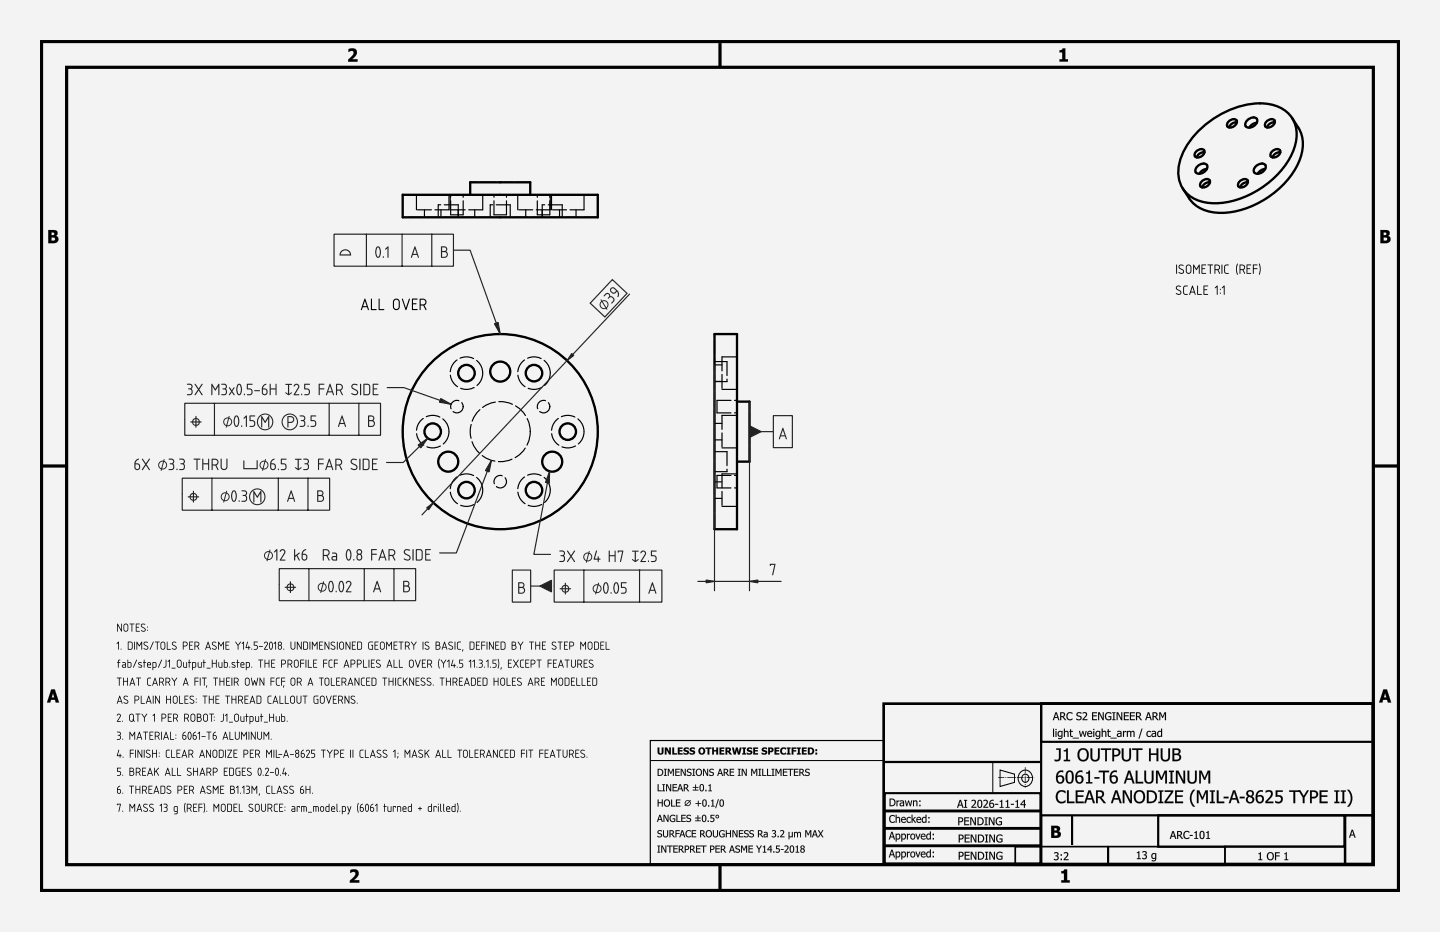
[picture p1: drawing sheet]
<svg xmlns="http://www.w3.org/2000/svg" width="432mm" height="279mm" viewBox="0 0 432 279" stroke-linecap="round" stroke-linejoin="round" font-family="sans-serif">
<path d="M0 0h431.8v279.4h-431.8z" fill-rule="evenodd" fill="#f1f3f5"/>
<g fill="#000">
<path d="M104.5 14.7a1.48 1.48 0 0 1 1.8-.1 1.48 1.48 0 0 1 .6 1.8l-1.3 1.4h1.6v.7h-2.8v-.6l1.1-1.1a.8 .8 0 0 0 .6-.9 .8 .8 0 0 0-.8-.6l-.8 .3zM317.7 15.1a.69 .69 0 0 0 .9-.6h.8v3.3h.8v.7h-2.5v-.7h.8v-2.1h-.8zM105 260.8a1.48 1.48 0 0 1 1.9-.1 1.48 1.48 0 0 1 .5 1.8l-1.3 1.4h1.6v.7h-2.8v-.6l1.2-1.1a.8 .8 0 0 0 .5-.8 .8 .8 0 0 0-.7-.7l-.9 .3zM318.2 261.2a.69 .69 0 0 0 .9-.6h.9v3.3h.8v.7h-2.6v-.7h.8v-2.1h-.8z"/>
<path d="M0 0h431.8v279.4h-431.8zM0 0v279.4h431.8v-279.4z"/>
<path d="M104.5 14.7l.5-.1a1.44 1.44 0 0 1 2 .5 1.44 1.44 0 0 1-.6 2l-.8 .7 1.6-.1v.8h-2.8v-.7l1.1-1 .6-1-.5-.5-1.1 .3zM104.5 14.7v.9l.7-.3a.74 .74 0 0 1 .9 .4 .74 .74 0 0 1-.4 .9l-1.3 1.3v.6h2.8v-.7h-1.7l1.4-1.4 .1-.7-.3-.9-1-.3z"/>
<path d="M317.7 15h.6l.3-.5h.9l-.1 3.3 .9-.1v.8h-2.6v-.8h.8v-2h-.8zM317.7 15.1v.6h.8v2.1h-.8v.7h2.5v-.7h-.8v-3.3h-.8l-.2 .5z"/>
<path d="M14.5 69h1.3a1 1 0 0 1 1.4 .4 1 1 0 0 1-.5 1.3 1.14 1.14 0 0 1 .7 1.5 1.14 1.14 0 0 1-1.4 .7h-1.5zM15.4 69.7l.1 .8a.51 .51 0 0 0 .8-.5 .51 .51 0 0 0-.9-.3zM15.4 71.2v1h.3a.58 .58 0 0 0 .8-.6 .58 .58 0 0 0-.9-.4z"/>
<path d="M14.5 68.9l2 .1 .7 .4a.97 .97 0 0 1-.4 1.3l.5 .3a1.16 1.16 0 0 1-.2 1.6l-.6 .3h-2zM14.5 69v3.9l2.1-.1a1.08 1.08 0 0 0 .9-1 1.08 1.08 0 0 0-.8-1.1l.5-.6-.2-.8-.5-.3zM15.4 69.7v.8l.9-.2-.2-.6zM15.4 69.7h.7l.2 .3a.61 .61 0 0 1-.9 .5zM15.4 71.2v1l1.1-.3v-.5zM15.4 71.2h.9a.48 .48 0 0 1 .3 .5 .48 .48 0 0 1-.3 .4l-.9 .1z"/>
<path d="M413.9 69h1.4a1 1 0 0 1 1.3 .4 1 1 0 0 1-.4 1.3 1.14 1.14 0 0 1 .7 1.5 1.14 1.14 0 0 1-1.4 .7h-1.6zM414.9 69.7l.1 .8a.51 .51 0 0 0 .7-.5 .51 .51 0 0 0-.8-.3zM414.9 71.2v1h.3a.58 .58 0 0 0 .8-.6 .58 .58 0 0 0-.9-.4z"/>
<path d="M413.9 68.9l2 .1 .7 .4a.97 .97 0 0 1-.4 1.3 1.03 1.03 0 0 1 .8 .8 1.03 1.03 0 0 1-.4 1.1l-.7 .3h-2zM413.9 69v3.9l2.2-.1 .6-.4a1.17 1.17 0 0 0 .1-1.3l-.6-.3 .4-.4 .1-.5-.4-.7zM414.9 69.7v.8l.8-.2-.1-.6zM414.9 69.7a.56 .56 0 0 1 .7 0 .56 .56 0 0 1 0 .8 .56 .56 0 0 1-.7 0zM414.9 71.2v1l1-.3v-.5zM414.9 71.2h.8a.48 .48 0 0 1 .3 .5 .48 .48 0 0 1-.3 .4l-.8 .1z"/>
<path d="M15.4 206.6h1l1.3 4h-1l-.2-.8h-1.2l-.2 .8h-1zM15.4 206.7l-1.3 3.9h1l.2-.8h1.2l.2 .8h1l-1.3-3.9zM15.9 207.8l-.4 1.3h.8zM15.9 207.7l.4 1.4h-.8z"/>
<path d="M15.4 206.7h1l1.3 3.9h-1l-.2-.8h-1.2l-.2 .8h-1zM15.9 207.8l-.4 1.3h.8z"/>
<path d="M316.5 213.5h.4l.8 2.4h-.4l-.2-.7h-.9l-.2 .7h-.3zM316.5 213.5l-.8 2.4h.3l.2-.7h.9l.2 .7h.4l-.8-2.4zM316.7 213.9l-.4 1.1h.7zM316.7 213.8l.4 1.2h-.8zM317.9 213.5l1.2 .1a.69 .69 0 0 1 .3 .7 .69 .69 0 0 1-.5 .6l.9 1h-.5l-.7-1h-.4v1h-.3zM317.9 213.5v2.4h.3v-1h.4l.7 1h.4l-.8-1 .3-.3 .1-.7-.5-.3zM318.2 213.8v.9l.7-.1 .1-.6zM318.2 213.8l.8 .1-.1 .7-.7 .1zM320.1 213.8l.6-.3 .9 .2v.4l-.9-.3-.5 .5a.88 .88 0 0 0 0 1 .88 .88 0 0 0 .9 .3l.5-.3v.4l-.8 .2-.6-.1-.3-.4-.1-.9zM320.1 213.8l-.3 .7a1.26 1.26 0 0 0 .6 1.4l1.2-.2v-.3l-.6 .3-.6-.2-.3-.6 .1-.8 .6-.4 .8 .4v-.4l-.8-.2zM323 213.7l1.1-.1 .1 .4a.52 .52 0 0 0-.7-.3 .52 .52 0 0 0-.2 .7l.3 .2a.76 .76 0 0 1 .7 1 .76 .76 0 0 1-1.2 .3l-.4-.1v-.5l.8 .3h.4l.1-.3-.1-.3-.9-.3a.65 .65 0 0 1 0-1zM323 213.7l-.2 .7 .9 .5a.38 .38 0 0 1 .4 .4 .38 .38 0 0 1-.4 .3l-1-.2v.3l.4 .2 1-.2 .1-.9-.9-.3-.2-.4 .5-.4 .7 .3v-.4l-.7-.1zM324.6 213.6l.3-.1a.72 .72 0 0 1 .9 .2 .72 .72 0 0 1 0 .9l-.9 1h1.2v.3h-1.5v-.4l.9-1 .1-.4-.2-.3-.8 .2zM324.7 213.6v.3a.62 .62 0 0 1 .9 .1v.5l-1 1.1v.3h1.5v-.3h-1.2l.9-1 .1-.8-.4-.3zM327.5 213.5h1.5v.3h-1.2v.7l1.1-.1v.3h-1.1v.9h1.2v.3h-1.5zM327.5 213.5v2.4h1.4v-.3h-1.1v-.9h1.1v-.2h-1.1v-.7h1.1v-.3zM329.3 213.5h.4l1 1.9v-1.9h.3v2.4h-.4l-1-2v2h-.3zM329.3 213.5v2.4h.3v-2.1l1 2.1h.4v-2.4h-.3v1.9l-1-1.9zM331.6 213.8l1.1-.3 .5 .2v.4l-.1-.1a.94 .94 0 0 0-1.4 .2 .94 .94 0 0 0 .4 1.4h.8v-.6h-.5v-.3h.8v1l-.8 .2-.6-.1-.5-.9zM331.6 213.8l-.3 .9 .3 .9 .8 .3 .8-.2v-1h-.8v.3h.5v.6l-.5 .1-.5-.3-.3-.7 .4-.8 .6-.2 .6 .4v-.4l-.9-.2zM333.5 213.5h1v.3h-.3v1.8h.3v.3h-1v-.3h.3v-1.8h-.3zM333.5 213.5v.3h.4v1.9l-.4-.1v.3h1v-.3l-.4 .1v-1.9h.4v-.3zM334.8 213.5h.5l.9 1.9v-1.9h.3v2.4h-.3l-1.1-2v2h-.3zM334.8 213.5v2.4h.3v-2.1l1.1 2.1h.3v-2.4h-.3v1.9l-.9-1.9zM337 213.5h1.5v.3h-1.2v.7l1.1-.1v.3h-1.1v.9h1.2v.3h-1.5zM337 213.5v2.4h1.5v-.3h-1.2v-.9h1.1v-.2h-1.1v-.7h1.2v-.3zM338.8 213.5h1.5v.3h-1.2v.7l1.1-.1v.3h-1.1v.9h1.2v.3h-1.5zM338.8 213.5v2.4h1.5v-.3h-1.2v-.9h1.1v-.2h-1.1v-.7h1.2v-.3zM340.6 213.5h1l.5 .3a.71 .71 0 0 1-.5 1.1l.9 1h-.4l-.8-1h-.3v1h-.4zM340.6 213.5v2.4h.4l-.1-1h.4l.8 1h.4l-.9-1 .4-.3a.67 .67 0 0 0 0-.8 .67 .67 0 0 0-.8-.3zM341 213.8v.9l.6-.1 .2-.6zM340.9 213.8l.8 .1v.7l-.8 .1zM344.2 213.5h.4l.8 2.4h-.4l-.2-.7h-.9l-.2 .7h-.3zM344.2 213.5l-.8 2.4h.3l.2-.7h.9l.2 .7h.4l-.8-2.4zM344.4 213.9l-.4 1.1h.7zM344.4 213.8l.4 1.2h-.8zM345.6 213.5h1l.4 .3a.71 .71 0 0 1-.4 1.1l.9 1h-.5l-.7-1h-.4v1h-.3zM345.6 213.5v2.4h.3v-1h.4l.7 1h.4l-.8-1 .3-.3a.67 .67 0 0 0 .1-.8 .67 .67 0 0 0-.8-.3zM345.9 213.8v.9l.7-.1 .1-.6zM345.9 213.8l.8 .1-.1 .7-.7 .1zM347.6 213.5h.5l.5 1.3 .6-1.3h.5v2.4h-.4v-2l-.6 1.4h-.2l-.6-1.4v2h-.3zM347.6 213.5v2.4h.3v-2l.6 1.3h.2l.6-1.4v2.1h.3v-2.4h-.4l-.6 1.4-.6-1.4z"/>
<path d="M316.5 213.5h.4l.8 2.4h-.4l-.2-.7h-.9l-.2 .7h-.3zM316.7 213.8l-.4 1.2h.7zM317.9 213.5h.6a.69 .69 0 0 1 .9 .5 .69 .69 0 0 1-.5 .9l.8 1h-.4l-.7-1h-.4v1h-.3zM318.2 213.8v.9h.3a.45 .45 0 0 0 .6-.4 .45 .45 0 0 0-.6-.5zM320.1 213.8l1-.3 .5 .2v.4a.87 .87 0 0 0-1.3 0 .87 .87 0 0 0 0 1.2 .87 .87 0 0 0 1.3 .1v.3a1.22 1.22 0 0 1-1.7-.2 1.22 1.22 0 0 1 .2-1.7zM323 213.7l.9-.2 .4 .1-.1 .4a.53 .53 0 0 0-.7-.3 .53 .53 0 0 0-.2 .7l.1 .1a.78 .78 0 0 1 .9 .9 .78 .78 0 0 1-1.2 .5l-.4-.2v-.3a.64 .64 0 0 0 .8 .3 .64 .64 0 0 0 .5-.7 .99 .99 0 0 1-1.1-1.2zM324.7 213.6a.85 .85 0 0 1 1.2 .3 .85 .85 0 0 1-.5 1.2l-.5 .5h1.2v.3h-1.5v-.3l.7-.8a.57 .57 0 0 0 .3-.9 .57 .57 0 0 0-.9 .1zM327.5 213.5h1.4v.3h-1.1v.7h1.1v.2h-1.1v.9h1.1v.3h-1.4zM329.3 213.5h.4l1 1.9v-1.9h.3v2.4h-.4l-1-2v2h-.3zM331.6 213.8l1.1-.3 .5 .2v.4a.95 .95 0 0 0-1.6 .4 .95 .95 0 0 0 1.3 1.1v-.6h-.5v-.3h.8v1a1.25 1.25 0 0 1-1.7-.2 1.25 1.25 0 0 1 .1-1.7zM333.5 213.5h1v.3h-.3v1.8h.3v.3h-1v-.3h.3v-1.8h-.3zM334.8 213.5h.5l.9 1.9v-1.9h.3v2.4h-.3l-1.1-2v2h-.3zM337 213.5h1.5v.3h-1.2v.7h1.1v.2h-1.1v.9h1.2v.3h-1.5zM338.8 213.5h1.5v.3h-1.2v.7h1.1v.2h-1.1v.9h1.2v.3h-1.5zM340.6 213.5h.6a.69 .69 0 0 1 .9 .5 .69 .69 0 0 1-.5 .9l.9 1h-.4l-.8-1h-.3v1h-.4zM341 213.8v.9h.2a.45 .45 0 0 0 .6-.4 .45 .45 0 0 0-.5-.5zM344.2 213.5h.4l.8 2.4h-.4l-.2-.7h-.9l-.2 .7h-.3zM344.4 213.8l-.4 1.2h.7zM345.6 213.5h.6a.69 .69 0 0 1 .9 .5 .69 .69 0 0 1-.5 .9l.8 1h-.4l-.7-1h-.4v1h-.3zM345.9 213.8v.9h.3a.45 .45 0 0 0 .6-.4 .45 .45 0 0 0-.6-.5zM347.6 213.5h.4l.6 1.3 .6-1.3h.4v2.4h-.3v-2l-.6 1.3h-.2l-.6-1.3v2h-.3z"/>
<path d="M414.8 206.6h1.1l1.3 4h-1l-.3-.8h-1.2l-.2 .8h-1zM414.8 206.7l-1.3 3.9h1l.2-.8h1.3l.2 .8h1l-1.3-3.9zM415.3 207.8l-.3 1.3h.7zM415.3 207.7l.5 1.4h-.9z"/>
<path d="M414.8 206.7h1.1l1.3 3.9h-1l-.3-.8h-1.2l-.2 .8h-1zM415.3 207.8l-.3 1.3h.7z"/>
<path d="M197.2 224.1h.5v1.3a.36 .36 0 0 0 .4 .4 .36 .36 0 0 0 .3-.4v-1.3h.6v1.3a.89 .89 0 0 1-.9 .8 .89 .89 0 0 1-.9-.8zM199.4 224.1h.6l.7 1.2v-1.2h.5v2.1h-.5l-.9-1.5v1.5h-.4zM201.6 224.1h.5v1.7h.9v.4h-1.4zM203.2 224.1h1.5v.4h-.9v.4h.8v.4h-.8v.5h.9v.4h-1.5zM205.1 224.4a1.33 1.33 0 0 1 1.4-.2v.5l-.8-.3-.2 .2 .1 .2a.77 .77 0 0 1 1 .8 .77 .77 0 0 1-1.1 .6l-.6-.1v-.5l1 .2 .2-.2-.3-.2a.7 .7 0 0 1-.7-1zM206.9 224.4a1.33 1.33 0 0 1 1.5-.2v.5l-.8-.3-.3 .2 .2 .2a.77 .77 0 0 1 .9 .8 .77 .77 0 0 1-1.1 .6l-.5-.1v-.5l1 .2 .1-.2-.3-.2a.7 .7 0 0 1-.7-1zM209.3 225.1a1.1 1.1 0 0 1 2.2 0 1.1 1.1 0 0 1-2.2 0zM210.2 224.5a.65 .65 0 0 0-.3 .9 .65 .65 0 0 0 .9 .3v-1l-.3-.2zM211.6 224.1h1.7v.4h-.6v1.7h-.5v-1.7h-.6zM213.5 224.1h.6v.8h.7v-.8h.5v2.1h-.5v-.9h-.7v.9h-.6zM215.7 224.1h1.5v.4h-.9v.4h.8v.4h-.8v.5h.9v.4h-1.5zM217.5 224.1h.9a.64 .64 0 0 1 .8 .4 .64 .64 0 0 1-.4 .8l.7 .9h-.6l-.6-.8h-.2v.8h-.6zM218.1 224.5v.5a.36 .36 0 0 0 .5 0 .36 .36 0 0 0 0-.5 .36 .36 0 0 0-.5 0zM219.5 224.1h.5l.3 1.4 .4-1.4h.5l.3 1.4 .3-1.4h.6l-.5 2.1h-.6l-.4-1.3-.3 1.3h-.6zM222.6 224.1h1.1v.4h-.3v1.3h.3v.4h-1.1v-.4h.3v-1.3h-.3zM224.1 224.4a1.33 1.33 0 0 1 1.4-.2v.5l-.8-.3-.2 .2 .1 .2a.77 .77 0 0 1 1 .8 .77 .77 0 0 1-1.1 .6l-.6-.1v-.5l1 .2 .2-.2-.4-.2a.7 .7 0 0 1-.6-1zM225.9 224.1h1.4v.4h-.9v.4h.8v.4h-.8v.5h.9v.4h-1.4zM228.5 224.4a1.33 1.33 0 0 1 1.5-.2v.5l-.8-.3-.2 .2 .1 .2a.77 .77 0 0 1 1 .8 .77 .77 0 0 1-1.2 .6l-.5-.1v-.5l1 .2 .1-.2-.3-.2a.7 .7 0 0 1-.7-1zM230.3 224.1h.9a.75 .75 0 0 1 .7 .9 .75 .75 0 0 1-1 .5v.7h-.6zM230.9 224.5v.6a.37 .37 0 0 0 .5-.3 .37 .37 0 0 0-.5-.3zM232.2 224.1h1.5v.4h-.9v.4h.8v.4h-.8v.5h.9v.4h-1.5zM234.2 224.3l.5-.2h.7l.3 .1v.5a.67 .67 0 0 0-1 0 .67 .67 0 0 0 0 .9 .67 .67 0 0 0 1 0v.5a1.14 1.14 0 0 1-1.5-.3 1.14 1.14 0 0 1 0-1.5zM235.9 224.1h1.1v.4h-.3v1.3h.3v.4h-1.1v-.4h.3v-1.3h-.3zM237.4 224.1h1.4v.4h-.9v.4h.8v.4h-.8v.9h-.5zM239 224.1h1.1v.4h-.3v1.3h.3v.4h-1.1v-.4h.3v-1.3h-.3zM240.5 224.1h1.4v.4h-.9v.4h.8v.4h-.8v.5h.9v.4h-1.4zM242.3 224.1h.6a1.07 1.07 0 0 1 1.2 1 1.07 1.07 0 0 1-1.2 1.1h-.6zM242.8 224.5v1.3a.67 .67 0 0 0 .8-.7 .67 .67 0 0 0-.8-.6zM244.5 224.6h.5v.6h-.5zM244.5 225.6h.5v.6h-.5z"/>
<path d="M197.2 224.1h.5l.1 1.5 .3 .2 .3-.2v-1.5h.6v1.3a.93 .93 0 0 1-.6 .8 .93 .93 0 0 1-1-.2l-.2-.3zM197.2 224.1v1.3a.93 .93 0 0 0 1.5 .6l.3-1.9h-.6v1.3a.38 .38 0 0 1-.3 .5 .38 .38 0 0 1-.4-.5v-1.3zM199.3 224.1h.7l.7 1.2v-1.2h.5v2.1h-.5l-.9-1.5 .1 1.5h-.6zM199.4 224.1v2.1h.4l.1-1.5 .8 1.5h.5v-2.1h-.5v1.3l-.7-1.3zM201.6 224.1h.5v1.7h.9v.4h-1.4zM201.6 224.1v2.1h1.4v-.4h-.9v-1.7zM203.2 224.1h1.5v.4h-.9v.4l.8-.1v.5h-.8v.5h.9v.4h-1.5zM203.2 224.1v2.1h1.5v-.4h-.9v-.5h.8v-.4h-.8v-.4h.9v-.4zM205 224.4l.6-.3 .9 .1v.5l-.5-.2-.5 .1v.2l.5 .1a.74 .74 0 0 1 .6 1 .74 .74 0 0 1-1.1 .3l-.6-.1v-.5l.9 .2 .2-.2-1-.5zM205.1 224.4v.7l1 .5-.4 .3-.8-.3v.5l.8 .1 .7-.2 .2-.3-.1-.5-1-.5 .3-.3 .7 .3v-.5l-.9-.1zM206.9 224.4l.5-.3 1 .1v.5l-.6-.2-.4 .1v.2l.4 .1a.74 .74 0 0 1 .6 1 .74 .74 0 0 1-1.1 .3l-.6-.1v-.5l.9 .2 .3-.2-1-.5zM206.9 224.4v.7l1 .5-.4 .3-.7-.3v.5l.7 .1 .7-.2 .2-.3-.1-.5-1-.5 .4-.3 .7 .3v-.5l-1-.1zM209.3 225.1a1.1 1.1 0 0 1 2.2 0 1.1 1.1 0 0 1-2.2 0zM209.3 225.1a1.07 1.07 0 0 0 2.1 0 1.07 1.07 0 0 0-2.1 0zM210.1 224.6v1l.5 .2 .3-.3v-.7l-.4-.3zM210.2 224.5h.4a.67 .67 0 0 1 .4 .8 .67 .67 0 0 1-.9 .4l-.1-.7zM211.5 224.1h1.8v.4h-.6v1.7h-.5v-1.7h-.7zM211.6 224.1v.4h.6v1.7h.5v-1.7h.6v-.4zM213.5 224.1h.6v.8h.7v-.8h.5v2.1h-.5v-.9h-.7v.9h-.6zM213.5 224.1v2.1h.6v-.9h.7v.9h.5v-2.1h-.5v.8h-.7v-.8zM215.7 224.1h1.5v.4h-.9v.4l.8-.1v.5h-.8v.5h.9v.4h-1.5zM215.7 224.1v2.1h1.5v-.4h-.9v-.5h.8v-.4h-.8v-.4h.9v-.4zM217.5 224.1h1.2a.61 .61 0 0 1 .5 .6 .61 .61 0 0 1-.4 .6l.7 .9h-.7l-.5-.8h-.2v.8h-.6zM217.5 224.1v2.1h.6v-.8l.8 .8h.6l-.7-.9 .3-.2v-.7l-.4-.3zM218.1 224.5v.5l.5-.1-.1-.4zM218.1 224.5h.5v.4l-.5 .2zM219.5 224.1h.5l.3 1.4 .4-1.4h.5l.3 1.4 .3-1.4h.6l-.5 2.1h-.6l-.4-1.3-.3 1.3h-.6zM219.5 224.1l.5 2.1h.6l.3-1.3 .4 1.3h.6l.5-2.1h-.6l-.3 1.4-.3-1.4h-.5l-.4 1.4-.3-1.4zM222.6 224.1h1.1v.4h-.3v1.3h.3v.4h-1.1v-.4h.3v-1.3h-.3zM222.6 224.1v.4l.3-.1v1.4h-.3v.4h1.1v-.4h-.3v-1.4l.3 .1v-.4zM224 224.4l.6-.3 .9 .1v.5l-.5-.2-.5 .1v.2l.5 .1a.74 .74 0 0 1 .6 1 .74 .74 0 0 1-1.1 .3l-.6-.1v-.5l.6 .2 .5-.1-.3-.3a.72 .72 0 0 1-.7-1zM224.1 224.4l-.1 .7 1.1 .5-.4 .3-.8-.3v.5l.8 .1 .7-.2 .2-.3-.1-.5-1-.5 .3-.3 .7 .3v-.5l-.9-.1zM225.9 224.1h1.4v.4h-.9v.4l.8-.1v.5h-.8v.5h.9v.4h-1.4zM225.9 224.1v2.1h1.4v-.4h-.9v-.5h.8v-.4h-.8v-.4h.9v-.4zM228.5 224.4l.5-.3 1 .1v.5l-.5-.2-.5 .1v.2l.4 .1a.74 .74 0 0 1 .6 1 .74 .74 0 0 1-1.1 .3l-.5-.1v-.5l.6 .2 .5-.1-.3-.3a.72 .72 0 0 1-.7-1zM228.5 224.4v.7l1 .5-.3 .3-.8-.3v.5l.8 .1 .6-.2 .3-.5-.1-.3-1.1-.5 .4-.3 .7 .3v-.5l-1-.1zM230.3 224.1h1.2l.5 .5-.3 .7-.8 .2v.7h-.6zM230.3 224.1v2.1h.6v-.7l.8-.1 .2-.4v-.6l-.4-.3zM230.9 224.5v.6h.3l.2-.5zM230.9 224.5l.5 .1-.1 .4-.4 .1zM232.2 224.1h1.5v.4h-.9v.4l.8-.1v.5h-.8v.5h.9v.4h-1.5zM232.2 224.1v2.1h1.5v-.4h-.9v-.5h.8v-.4h-.8v-.4h.9v-.4zM234.2 224.3l.5-.2h.7l.3 .1v.5a.69 .69 0 0 0-1.1-.1 .69 .69 0 0 0 .1 1.1l.5 .1 .5-.3v.6l-.7 .2-.8-.3-.3-.9zM234.2 224.4a1.09 1.09 0 0 0-.2 1.2 1.09 1.09 0 0 0 1.2 .6l.5-.1v-.5l-.5 .3-.5-.1-.2-.8 .4-.6 .8 .3v-.5l-.7-.1zM235.9 224.1h1.2v.4h-.4v1.3h.4v.4h-1.2v-.4h.3v-1.3h-.3zM235.9 224.1v.4l.3-.1v1.4h-.3v.4h1.1v-.4h-.3v-1.4l.3 .1v-.4zM237.4 224.1h1.4v.4h-.9v.4h.8v.4h-.8v.9h-.5zM237.4 224.1v2.1h.5v-.9h.8v-.4h-.8v-.4h.9v-.4zM239 224.1h1.1v.4h-.3v1.3h.3v.4h-1.1v-.4h.3v-1.3h-.3zM239 224.1v.4l.3-.1v1.4h-.3v.4h1.1v-.4h-.3v-1.4l.3 .1v-.4zM240.4 224.1h1.5v.4h-.9v.4l.8-.1v.5h-.8v.5h.9v.4h-1.5zM240.5 224.1v2.1h1.4v-.4h-.9v-.5h.8v-.4h-.8v-.4h.9v-.4zM242.2 224.1l1.5 .1a1.11 1.11 0 0 1 0 1.8l-1.5 .2zM242.3 224.1v2.1h1l.5-.3 .3-.6-.2-.8-.6-.4zM242.8 224.5v1.3l.5-.1 .3-.4-.1-.5zM242.8 224.5h.3a.68 .68 0 0 1 .5 .8 .68 .68 0 0 1-.8 .5zM244.5 224.6h.5v.6h-.5zM244.5 224.6v.6h.5v-.6zM244.5 225.6h.5v.6h-.5zM244.5 225.6v.6h.5v-.6z"/>
<path d="M197.2 235.1h.3v1.9h.9v.2h-1.2zM198.6 235.1h.8v.2h-.3v1.7h.3v.2h-.8v-.2h.3v-1.7h-.3zM199.7 235.1h.4l.9 1.7v-1.7h.2v2.1h-.3l-.9-1.8v1.8h-.3zM201.7 235.1h1.3v.2h-1v.6h.9v.3h-.9v.8h1v.2h-1.3zM203.8 235.1h.3l.7 2.1h-.3l-.1-.6h-.9l-.1 .6h-.3zM204 235.4l-.4 1h.7zM205 235.1h.6a.62 .62 0 0 1 .8 .4 .62 .62 0 0 1-.5 .8l.8 .9h-.4l-.7-.8h-.3v.8h-.3zM205.3 235.3v.8h.3a.41 .41 0 0 0 .5-.4 .41 .41 0 0 0-.5-.4zM208.5 235.2h.2v.7h.7v.3h-.7v.6h.7v.2h-1.6v-.2h.7v-.6h-.7v-.3h.7zM210.1 235.2a.75 .75 0 0 1 .8 .1 .75 .75 0 0 1 .2 .8 .76 .76 0 0 1-.7 1.1 .76 .76 0 0 1-.6-1.1zM210.2 235.3l-.2 .8a.52 .52 0 0 0 .1 .8 .52 .52 0 0 0 .7 0 .52 .52 0 0 0 0-.8v-.2a.45 .45 0 0 0-.1-.5 .45 .45 0 0 0-.5-.1zM211.5 236.8h.3v.4h-.3zM212.4 235.4l.7-.3v1.9h.4v.2h-1.1v-.2h.4v-1.4h-.4z"/>
<path d="M197.2 235.1h.3v1.9l1-.1v.3h-1.3zM197.2 235.1v2.1h1.2v-.2h-.9v-1.9zM198.6 235.1h.8v.2h-.3v1.7h.3v.2h-.8v-.2h.3v-1.7h-.3zM198.6 235.1v.2h.3v1.7h-.3v.2h.8v-.2h-.3v-1.7h.3v-.2zM199.7 235.1h.4l.9 1.7v-1.7h.3v2.1h-.4l-.9-1.8v1.8h-.3zM199.7 235.1v2.1h.3v-1.8l.9 1.8h.3v-2.1h-.2v1.7l-.9-1.7zM201.7 235.1h1.3v.3h-1v.5h.9v.3h-.9v.8l1-.1v.3h-1.3zM201.7 235.1v2.1h1.3v-.2h-1.1v-.8h1v-.3h-1v-.6h1.1v-.2zM203.8 235.1h.3l.8 2.1h-.4l-.1-.6h-.9l-.1 .6h-.3zM203.8 235.1l-.7 2.1h.3l.1-.6h.9l.1 .6h.3l-.7-2.1zM203.9 235.4l-.3 1h.7zM204 235.3l.3 1.1h-.7zM205 235.1l1.2 .2 .1 .6-.4 .4 .8 .9h-.4l-.7-.8h-.3v.8h-.3zM205 235.1v2.1h.3v-.9h.4l.6 .9h.4l-.8-.9 .3-.3a.6 .6 0 0 0 0-.7 .6 .6 0 0 0-.6-.2zM205.3 235.3v.8l.6-.1 .1-.5zM205.3 235.3l.7 .1v.6l-.7 .1zM208.4 235.2h.3v.7h.7v.3h-.7v.6l.7-.1v.3h-1.7v-.3l.8 .1v-.6h-.8v-.3h.8zM208.5 235.2v.7h-.7v.3l.7-.1v.7h-.7v.2h1.6v-.2h-.7v-.7l.7 .1v-.3h-.7v-.7zM210 235.2l.7-.1 .3 .2a1.13 1.13 0 0 1 .2 1.2 1.13 1.13 0 0 1-1 .7l-.4-.7zM210.1 235.2a1.31 1.31 0 0 0 .3 2l.5-.2a1.11 1.11 0 0 0 .3-1.2 1.11 1.11 0 0 0-1-.7zM210.3 235.3l-.2 .8 .1 .9 .5-.1 .1-1a.44 .44 0 0 0-.1-.4 .44 .44 0 0 0-.4-.2zM210.2 235.3l.6 .2v1.3a.33 .33 0 0 1-.4 .2 .33 .33 0 0 1-.3-.2zM211.5 236.8h.4v.4h-.4zM211.5 236.8v.4h.3v-.4zM212.4 235.4l.7-.3v1.9h.4v.2h-1.1v-.2h.4v-1.4h-.4zM212.4 235.4v.2h.4v1.4h-.4v.2h1.1v-.2h-.4v-1.9z"/>
<path d="M197.2 230.5h.5a1.06 1.06 0 0 1 1.2 1 1.06 1.06 0 0 1-1.2 1.1h-.5zM197.5 230.7v1.7a.85 .85 0 0 0 1.1-.9 .85 .85 0 0 0-1.1-.8zM199.1 230.5h.8v.2h-.2v1.7h.2v.2h-.8v-.2h.3v-1.7h-.3zM200.3 230.5h.3l.6 1.2 .5-1.2h.4v2.1h-.3v-1.8l-.6 1.2-.7-1.2v1.8h-.2zM202.5 230.5h1.3v.2h-1v.6h.9v.3h-.9v.8h1v.2h-1.3zM204.1 230.5h.4l.9 1.7v-1.7h.2v2.1h-.3l-.9-1.8v1.8h-.3zM206.2 230.6l.8-.1 .3 .1v.3a.48 .48 0 0 0-.7-.3 .48 .48 0 0 0-.2 .7l.1 .1a.7 .7 0 0 1 .9 .8 .7 .7 0 0 1-1.1 .4l-.3-.1v-.4a.53 .53 0 0 0 .6 .4 .53 .53 0 0 0 .4-.7 .74 .74 0 0 1-.8-.3 .74 .74 0 0 1 0-.9zM207.6 230.5h.8v.2h-.3v1.7h.3v.2h-.8v-.2h.3v-1.7h-.3zM208.9 230.7a1 1 0 0 1 1.4 .2 1 1 0 0 1-.1 1.4 1 1 0 0 1-1.4-.1l-.2-.8zM209.2 230.8a.77 .77 0 0 0-.2 1.2 .77 .77 0 0 0 1.1 0 .78 .78 0 0 0 .1-1 .78 .78 0 0 0-1-.2zM210.8 230.5h.4l.9 1.7v-1.7h.2v2.1h-.3l-.9-1.8v1.8h-.3zM212.9 230.6l.8-.1 .3 .1v.3a.48 .48 0 0 0-.7-.3 .48 .48 0 0 0-.2 .7l.1 .1a.7 .7 0 0 1 .9 .8 .7 .7 0 0 1-1.1 .4l-.3-.1v-.4a.53 .53 0 0 0 .6 .4 .53 .53 0 0 0 .4-.7 .74 .74 0 0 1-.8-.3 .74 .74 0 0 1 0-.9zM215.8 230.5h.3l.7 2.1h-.3l-.2-.6h-.8l-.2 .6h-.2zM215.9 230.8l-.3 1h.7zM217 230.5h.6a.62 .62 0 0 1 .7 .4 .62 .62 0 0 1-.4 .8l.8 .9h-.4l-.7-.8h-.3v.8h-.3zM217.3 230.7v.8h.2a.41 .41 0 0 0 .5-.4 .41 .41 0 0 0-.4-.4zM218.8 230.5h1.3v.2h-1v.6h1v.3h-1v.8h1v.2h-1.3zM221.3 230.5h.8v.2h-.3v1.7h.3v.2h-.8v-.2h.2v-1.7h-.2zM222.4 230.5h.4l.9 1.7v-1.7h.2v2.1h-.3l-.9-1.8v1.8h-.3zM225.3 230.5h.3l.6 1.2 .5-1.2h.4v2.1h-.3v-1.8l-.6 1.2-.7-1.2v1.8h-.2zM227.4 230.5h.8v.2h-.2v1.7h.2v.2h-.8v-.2h.3v-1.7h-.3zM228.6 230.5h.2v1.9h1v.2h-1.2zM230 230.5h.3v1.9h.9v.2h-1.2zM231.4 230.5h.8v.2h-.3v1.7h.3v.2h-.8v-.2h.2v-1.7h-.2zM232.5 230.5h.4l.5 1.2 .6-1.2h.3v2.1h-.2v-1.8l-.6 1.2-.7-1.2v1.8h-.3zM234.8 230.5h1.3v.2h-1.1v.6h1v.3h-1v.8h1.1v.2h-1.3zM236.2 230.5h1.7v.2h-.7v1.9h-.3v-1.9h-.7zM238.1 230.5h1.3v.2h-1v.6h.9v.3h-.9v.8h1v.2h-1.3zM239.7 230.5h.5a.62 .62 0 0 1 .8 .4 .62 .62 0 0 1-.4 .8l.7 .9h-.3l-.7-.8h-.3v.8h-.3zM240 230.7v.8h.2a.41 .41 0 0 0 .5-.4 .41 .41 0 0 0-.4-.4zM241.6 230.6l.9-.1 .2 .1v.3a.48 .48 0 0 0-.6-.3 .48 .48 0 0 0-.2 .7l.1 .1a.7 .7 0 0 1 .8 .8 .7 .7 0 0 1-1.1 .4l-.3-.1v-.4a.53 .53 0 0 0 .7 .4 .53 .53 0 0 0 .3-.7 .74 .74 0 0 1-.8-.3 .74 .74 0 0 1 0-.9z"/>
<path d="M197.2 230.5h.5a1.08 1.08 0 0 1 1.2 1 1.08 1.08 0 0 1-1.2 1.1h-.5zM197.2 230.5v2.1l1.2-.2 .4-.5v-.9l-.6-.5zM197.5 230.7v1.7l.7-.1 .3-.4a.82 .82 0 0 0-.5-1.1zM197.5 230.7l.7 .1 .3 .3 .1 .7-.4 .5-.7 .1zM199.1 230.5h.8v.2h-.2v1.7h.2v.2h-.8v-.2h.3v-1.7h-.3zM199.1 230.5v.2h.3v1.7h-.3v.2h.8v-.2h-.3v-1.7h.3v-.2zM200.2 230.5h.5l.5 1.2 .5-1.2h.4v2.1h-.3v-1.8l-.6 1.2h-.1l-.6-1.2v1.8h-.3zM200.3 230.5v2.1h.2v-1.8l.7 1.2 .6-1.2v1.8h.3v-2.1h-.4l-.5 1.2-.6-1.2zM202.5 230.5h1.3v.3h-1v.5h1v.3h-1v.8l1-.1v.3h-1.3zM202.5 230.5v2.1h1.3v-.2h-1v-.8h.9v-.3h-.9v-.6h1v-.2zM204.1 230.5h.4l.9 1.7-.1-1.7h.3v2.1h-.3l-.9-1.8v1.8h-.3zM204.1 230.5v2.1h.3v-1.8l.9 1.8h.3v-2.1h-.2l-.1 1.7-.8-1.7zM206.2 230.6l1-.1 .1 .4a.46 .46 0 0 0-.7-.3 .46 .46 0 0 0-.1 .8h.3a.68 .68 0 0 1 .5 1 .68 .68 0 0 1-1 .2l-.4-.1v-.4l.9 .3 .2-.6a.83 .83 0 0 1-.8-.3 .83 .83 0 0 1 0-.9zM206.2 230.6l-.2 .7 .8 .4a.34 .34 0 0 1 .3 .4 .34 .34 0 0 1-.3 .3l-.8-.3v.4l.3 .1 .9-.2 .1-.7-.9-.4-.2-.3 .5-.3 .6 .2v-.3zM207.6 230.5h.8v.2h-.3v1.7h.3v.2h-.8v-.2h.3v-1.7h-.3zM207.6 230.5v.2h.3v1.7h-.3v.2h.8v-.2h-.3v-1.7h.3v-.2zM208.9 230.7l.7-.3 .7 .3 .2 1-.4 .8-.7 .1-.5-.2-.3-.9zM208.9 230.7a1.1 1.1 0 0 0-.2 1.3 1.1 1.1 0 0 0 1.2 .6l.5-.6-.2-1.3a.96 .96 0 0 0-1.3 0zM209.1 230.9l-.1 .9 .4 .6 .6-.2 .1-1a.61 .61 0 0 0-.4-.5 .61 .61 0 0 0-.6 .2zM209.2 230.8l.5-.1 .3 .2a.81 .81 0 0 1 .2 1.1 .81 .81 0 0 1-1.1 .2l-.2-.9zM210.8 230.5h.4l.9 1.7-.1-1.7h.3v2.1h-.3l-.9-1.8v1.8h-.3zM210.8 230.5v2.1h.3v-1.8l.9 1.8h.3v-2.1h-.2l-.1 1.7-.8-1.7zM212.9 230.6l1-.1 .1 .4a.46 .46 0 0 0-.7-.3 .46 .46 0 0 0-.1 .8h.3a.68 .68 0 0 1 .5 1 .68 .68 0 0 1-1 .2l-.4-.1v-.4l.9 .3 .2-.6a.83 .83 0 0 1-.8-.3 .83 .83 0 0 1 0-.9zM212.9 230.6l-.2 .7 .8 .4a.34 .34 0 0 1 .3 .4 .34 .34 0 0 1-.3 .3l-.8-.3v.4l.3 .1 .9-.2 .1-.7-.9-.4-.2-.3 .5-.3 .6 .2v-.3zM215.8 230.5h.3l.7 2.1h-.3l-.2-.6h-.8l-.2 .6h-.3zM215.8 230.5l-.7 2.1h.2l.2-.6h.8l.2 .6h.3l-.7-2.1zM215.9 230.8l-.3 1h.7zM215.9 230.7l.4 1.1h-.7zM217 230.5l1.1 .1a.62 .62 0 0 1 .2 .6 .62 .62 0 0 1-.4 .5l.8 .9h-.4l-.7-.8h-.3v.8h-.3zM217 230.5v2.1h.3v-.9h.3l.7 .9h.3l-.7-.9 .3-.2 .1-.7-.4-.3zM217.3 230.7v.8l.6-.1 .1-.5zM217.3 230.7l.7 .1-.1 .6-.6 .1zM218.8 230.5h1.4v.3h-1.1v.5h1v.3h-1v.8l1.1-.1v.3h-1.4zM218.8 230.5v2.1h1.3v-.2h-1v-.8h1v-.3h-1v-.6h1v-.2zM221.2 230.5h.9v.2h-.3v1.7h.3v.2h-.9v-.2h.3v-1.7h-.3zM221.3 230.5v.2h.2v1.7h-.2v.2h.8v-.2h-.3v-1.7h.3v-.2zM222.4 230.5h.4l.9 1.7-.1-1.7h.3v2.1h-.3l-.9-1.8v1.8h-.3zM222.4 230.5v2.1h.3v-1.8l.9 1.8h.3v-2.1h-.2l-.1 1.7-.8-1.7zM225.2 230.5h.4l.6 1.2 .5-1.2h.4v2.1h-.3v-1.8l-.6 1.2h-.1l-.6-1.2v1.8h-.3zM225.3 230.5v2.1h.2v-1.8l.7 1.2 .6-1.2v1.8h.3v-2.1h-.4l-.5 1.2-.6-1.2zM227.4 230.5h.8v.2h-.2v1.7h.2v.2h-.8v-.2h.3v-1.7h-.3zM227.4 230.5v.2h.3v1.7h-.3v.2h.8v-.2h-.3v-1.7h.3v-.2zM228.5 230.5h.4l-.1 1.9 1-.1v.3h-1.3zM228.6 230.5v2.1h1.2v-.2h-1v-1.9zM230 230.5h.3v1.9l.9-.1v.3h-1.2zM230 230.5v2.1h1.2v-.2h-.9v-1.9zM231.4 230.5h.8v.2h-.3v1.7h.3v.2h-.8v-.2h.2v-1.7h-.2zM231.4 230.5v.2h.3v1.7h-.3v.2h.8v-.2h-.3v-1.7h.3v-.2zM232.5 230.5h.4l.5 1.2 .5-1.2h.5v2.1h-.4v-1.8l-.5 1.2h-.2l-.5-1.2v1.8h-.3zM232.5 230.5v2.1h.3v-1.8l.7 1.2 .5-1.2 .1 1.8h.2v-2.1h-.3l-.6 1.2-.5-1.2zM234.8 230.5h1.3v.3h-1.1v.5h1v.3h-1v.8l1.1-.1v.3h-1.3zM234.8 230.5v2.1h1.3v-.2h-1.1v-.8h1v-.3h-1v-.6h1.1v-.2zM236.2 230.5h1.7v.3l-.7-.1v1.9h-.3v-1.9l-.7 .1zM236.2 230.5v.2h.7v1.9h.3v-1.9h.7v-.2zM238.1 230.5h1.3v.3h-1v.5h.9v.3h-.9v.8l1-.1v.3h-1.3zM238.1 230.5v2.1h1.3v-.2h-1.1v-.8h1v-.3h-1v-.6h1.1v-.2zM239.7 230.5l1.2 .2 .1 .6-.4 .4 .8 .9h-.4l-.7-.8h-.3v.8h-.3zM239.7 230.5v2.1h.3v-.9h.3l.7 .9h.3l-.7-.9 .3-.3a.6 .6 0 0 0 0-.7 .6 .6 0 0 0-.7-.2zM240 230.7v.8l.6-.1 .1-.5zM240 230.7l.7 .1-.1 .6-.6 .1zM241.6 230.6l1-.1 .1 .4a.46 .46 0 0 0-.6-.3 .46 .46 0 0 0-.1 .8h.2a.68 .68 0 0 1 .6 1 .68 .68 0 0 1-1.1 .2l-.3-.1v-.4l.7 .3 .4-.4-1-.6zM241.6 230.6l-.2 .5 .1 .3 .8 .3a.34 .34 0 0 1 .3 .4 .34 .34 0 0 1-.3 .3l-.9-.3v.4l.3 .1 .9-.2 .1-.7-.9-.4-.1-.3 .4-.3 .6 .2v-.3z"/>
<path d="M315.8 218.4h.3v2.5h-.3zM316.5 219.1h.3v1.8h-.3zM316.5 218.5h.3v.3h-.3zM317.6 219.5a.59 .59 0 0 0-.1 .9 .59 .59 0 0 0 .8 0v-.9zM317.4 219.3l.3-.2h.9v1.6a.88 .88 0 0 1-1.3 .8v-.3a.63 .63 0 0 0 .7 .1 .63 .63 0 0 0 .3-.6 .83 .83 0 0 1-1.2-.2 .83 .83 0 0 1 .3-1.2zM319 218.4h.3v.9a.6 .6 0 0 1 .7-.2 .6 .6 0 0 1 .4 .7v1.1h-.3v-1.3l-.3-.2-.5 .2v1.3h-.3zM320.9 218.6h.3v.5h.5v.3h-.5v1.2h.5a.44 .44 0 0 1-.5 .3 .44 .44 0 0 1-.3-.5v-1h-.2zM321.7 221.2h1.8v.2h-1.8zM323.5 219.1h.3l.4 1.4 .4-1.4h.2l.5 1.4 .2-1.4h.3l-.4 1.8h-.3l-.4-1.4-.4 1.4h-.3zM326.2 219.3a.75 .75 0 0 1 1-.1 .75 .75 0 0 1 .3 .9h-1.2a.7 .7 0 0 0 .4 .5 .7 .7 0 0 0 .8-.1v.3a.98 .98 0 0 1-1.3-.2 .98 .98 0 0 1 0-1.3zM326.4 219.5l-.1 .3h.9l-.2-.4zM327.8 219.1h.3v1.8h-.3zM327.8 218.5h.3v.3h-.3zM328.9 219.5a.59 .59 0 0 0-.1 .9 .59 .59 0 0 0 .8 0v-.9zM328.7 219.3l.3-.2h.9v1.6a.88 .88 0 0 1-1.3 .8v-.3a.63 .63 0 0 0 .7 .1 .63 .63 0 0 0 .3-.6 .83 .83 0 0 1-1.1-.2 .83 .83 0 0 1 .2-1.2zM330.4 218.4h.3v.9a.6 .6 0 0 1 .7-.2 .6 .6 0 0 1 .3 .7v1.1h-.3v-1.3l-.3-.2-.4 .2v1.3h-.3zM332.2 218.6h.3v.5h.5v.3h-.5v1.2h.5a.44 .44 0 0 1-.5 .3 .44 .44 0 0 1-.3-.5v-1h-.2zM333 221.2h1.8v.2h-1.8zM335.3 220.2a.4 .4 0 0 0 .2 .5 .4 .4 0 0 0 .5-.2v-.5zM335 219.2l.6-.1a.58 .58 0 0 1 .7 .6v1.2h-.3v-.2a.64 .64 0 0 1-.9 .2 .64 .64 0 0 1-.2-.9 .64 .64 0 0 1 .9-.2l.2-.1-.1-.3-.9 .1zM336.7 219.1h.3v.3l.7-.3v.4l-.7 .2v1.2h-.3zM337.9 219.1h.3v.2a.55 .55 0 0 1 1 .1l.4-.3 .5 .1 .1 1.7h-.3v-1a.37 .37 0 0 0-.2-.5 .37 .37 0 0 0-.5 .3v1.2h-.3v-1.3l-.3-.2-.4 .2v1.3h-.3zM342.3 218.4h.3l-.9 3h-.3zM344 219.3l.1-.1a.6 .6 0 0 1 1 .4 .64 .64 0 0 0-.9 0 .64 .64 0 0 0 0 .9 .64 .64 0 0 0 .9 0v.3a.93 .93 0 0 1-1.2-.2 .93 .93 0 0 1 .1-1.3zM345.6 220.2a.4 .4 0 0 0 .2 .5 .4 .4 0 0 0 .6-.2v-.5zM345.4 219.2l.5-.1a.58 .58 0 0 1 .8 .6v1.2h-.3v-.2a.64 .64 0 0 1-.9 .2 .64 .64 0 0 1-.2-.9 .64 .64 0 0 1 .8-.2l.3-.1-.2-.3-.8 .1zM347.2 219.3l.4-.2 .6 .1v-.8h.3v2.5h-.3v-.2a.75 .75 0 0 1-1 .1 .75 .75 0 0 1-.2-1zM347.4 219.5a.6 .6 0 0 0-.1 .9 .6 .6 0 0 0 .9 .1v-1z"/>
<path d="M315.7 218.4h.4v2.5h-.4zM315.8 218.4v2.5h.3v-2.5zM316.5 219.1h.3v1.8h-.3zM316.5 219.1v1.8h.3v-1.8zM316.5 218.5h.3v.4h-.3zM316.5 218.5v.3h.3v-.3zM317.6 219.5l-.1 .9h.8v-.9zM317.5 219.5l.8-.1v1a.6 .6 0 0 1-.9 0 .6 .6 0 0 1 .1-.9zM317.3 219.3l.4-.2h.9v1.6a.93 .93 0 0 1-1.3 .8v-.3h.9l.1-.5a.68 .68 0 0 1-1 0l-.2-.7zM317.4 219.3a.85 .85 0 0 0-.3 1.1 .85 .85 0 0 0 1 .4l.2-.2a.6 .6 0 0 1-.3 .7 .6 .6 0 0 1-.7-.1v.3h1l.3-.8v-1.6h-.9zM319 218.4h.3v.9l.6-.2 .5 .3v1.5h-.3v-1.4l-.3-.1-.5 .2v1.3h-.3zM319 218.4v2.5h.3v-1.3l.5-.2 .3 .2v1.3h.3v-1.1a.59 .59 0 0 0-.4-.7 .59 .59 0 0 0-.7 .3v-1zM320.9 218.6h.3v.5h.5v.3h-.5v1l.1 .3 .4-.1v.3h-.5l-.3-.2v-1.3h-.3zM320.9 218.6v.6l-.2-.1v.3h.2v1.3l.8 .2v-.3h-.5l-.1-.4v-.8h.6v-.3l-.6 .1 .1-.6zM321.7 221.2h1.8v.2h-1.8zM321.7 221.2v.2h1.8v-.2zM323.5 219.1h.4l.3 1.4 .4-1.4h.2l.5 1.4 .2-1.4h.4l-.5 1.8h-.3l-.4-1.4-.4 1.4h-.3zM323.5 219.1l.5 1.8h.3l.4-1.4 .4 1.4h.3l.4-1.8h-.3l-.2 1.5-.5-1.5h-.2l-.4 1.5-.4-1.5zM326.2 219.3l.9-.2 .4 .6v.4h-1.2a.56 .56 0 0 0 .8 .6l.4-.2v.3a.99 .99 0 0 1-1.3-.2 .99 .99 0 0 1 0-1.3zM326.2 219.4l-.2 .9 .6 .6 .9-.1v-.3l-.8 .2-.4-.7 1.2 .1-.1-.6a.71 .71 0 0 0-1.2-.1zM326.4 219.5l-.1 .3h.9l-.2-.4zM326.4 219.5l.6-.1 .2 .4h-.9zM327.8 219.1h.3v1.8h-.3zM327.8 219.1v1.8h.3v-1.8zM327.8 218.5h.4v.4h-.4zM327.8 218.5v.3h.3v-.3zM328.9 219.5v.9h.7v-.9zM328.9 219.5l.7-.1v1a.6 .6 0 0 1-.8 0 .6 .6 0 0 1 .1-.9zM328.7 219.3l.3-.2h.9v1.6a.93 .93 0 0 1-1.3 .8v-.3h.9l.1-.5a.68 .68 0 0 1-1 0l-.2-.7zM328.7 219.3a.85 .85 0 0 0-.2 1.1 .85 .85 0 0 0 .9 .4l.2-.2a.6 .6 0 0 1-.2 .7 .6 .6 0 0 1-.8-.1v.3h1l.3-.8v-1.6h-.8zM330.3 218.4h.4v.9l.5-.2 .5 .3 .1 1.5h-.4v-1.2l-.3-.3-.4 .2v1.3h-.4zM330.4 218.4v2.5h.3l-.1-1.3a.44 .44 0 0 1 .6-.3 .44 .44 0 0 1 .3 .6l-.1 1h.3v-1.1a.59 .59 0 0 0-.4-.7 .59 .59 0 0 0-.7 .3l.1-1zM332.2 218.6h.3v.5h.6v.3h-.6v1l.1 .3 .5-.1v.3h-.6l-.3-.2v-1.3h-.2zM332.2 218.6v.6l-.2-.1v.3h.2l.1 1.3 .7 .2v-.3h-.4l-.1-.4v-.8h.5v-.3l-.5 .1v-.6zM333 221.2h1.8v.2h-1.8zM333 221.2v.2h1.8v-.2zM335.3 220.2v.4l.7-.1v-.5zM335.3 220.2l.7-.2v.5a.41 .41 0 0 1-.5 .2 .41 .41 0 0 1-.2-.5zM335 219.2l.9-.1 .4 .3v1.5h-.3v-.2l-.2 .2a.58 .58 0 0 1-.7-.1 .58 .58 0 0 1-.1-.7l1-.4-.2-.3-.8 .1zM335 219.2v.3l.8-.1 .2 .4a.72 .72 0 0 0-.9 .1 .72 .72 0 0 0 0 .9l.5 .1 .4-.2v.2h.3l-.1-1.6-.3-.2zM336.7 219.1h.4l-.1 .3 .7-.3v.4l-.7 .2 .1 1.2h-.4zM336.7 219.1v1.8h.3v-1.3l.7-.1v-.4l-.7 .3v-.3zM337.9 219.1h.3v.2l.6-.2 .4 .3 .3-.3 .5 .1 .2 .4v1.3h-.3v-1.3l-.3-.2-.4 .2v1.3h-.3v-1.3l-.3-.2-.4 .2v1.3h-.3zM337.9 219.1v1.8h.3v-1.3l.4-.2 .3 .2v1.3h.3v-1.3l.4-.2 .3 .2v1.3h.3v-1.5l-.2-.2-.4-.1-.4 .3-.4-.3-.6 .3v-.3zM342.3 218.4h.3l-.9 3h-.3zM342.3 218.4l-.9 3h.3l.9-2.9zM344 219.3l.7-.2 .4 .1v.4l-.2-.2a.63 .63 0 0 0-.8 .3 .63 .63 0 0 0 .1 .8l.4 .2 .5-.2v.3l-.5 .2-.6-.3-.3-.7zM344 219.3a1.04 1.04 0 0 0 .3 1.6l.8-.1v-.3a.65 .65 0 0 1-1 0 .65 .65 0 0 1 .1-1l.4-.2 .5 .3v-.4l-.7-.1zM345.6 220.2v.4l.8-.1v-.5zM345.6 220.2l.8-.2v.5a.41 .41 0 0 1-.6 .2 .41 .41 0 0 1-.2-.5zM345.4 219.2l.8-.1 .4 .3 .1 1.5h-.4l.1-.2-.3 .2a.58 .58 0 0 1-.7-.1 .58 .58 0 0 1-.1-.7l1.1-.4-.3-.3-.7 .1zM345.4 219.2v.3l.8-.1 .2 .4a.72 .72 0 0 0-.9 .1 .72 .72 0 0 0-.1 .9l.6 .1 .4-.2v.2h.3l-.2-1.6-.3-.2zM347.2 219.3l.4-.2 .6 .1-.1-.8h.4v2.5h-.4v-.2l-.6 .3-.4-.3-.1-.7zM347.2 219.3l-.2 .7 .2 .7 .4 .3 .6-.3v.2h.3v-2.5h-.3v.8l-.6-.1zM347.4 219.5v1l.5 .1 .3-.1v-1zM347.4 219.5l.8-.1v1.1a.59 .59 0 0 1-.9 0 .59 .59 0 0 1 0-.8z"/>
<path d="M316.7 224.4h1.4v2.8a1.26 1.26 0 0 1-1.8 1v-.5l.2 .1a.67 .67 0 0 0 .8-.1 .67 .67 0 0 0 .2-.7v-2.2h-.8zM319 224.9l.6-.1 .2-.4h.4v3.4h.7v.4h-1.9v-.4h.7v-2.6h-.7zM323.6 224.8a1.79 1.79 0 0 1 2.3-.2 1.79 1.79 0 0 1 .5 2.3 1.72 1.72 0 0 1-2.1 1.3 1.72 1.72 0 0 1-1.2-2.2zM324.1 225l-.4 .6a1.43 1.43 0 0 0 .1 1.6 1.43 1.43 0 0 0 1.5 .5 1.57 1.57 0 0 0 .7-1.8 1.57 1.57 0 0 0-1.5-1.1zM327 224.4h.5v2.4a.89 .89 0 0 0 .9 1 .89 .89 0 0 0 .9-1v-2.4h.5v2.4a1.38 1.38 0 0 1-1.4 1.5 1.38 1.38 0 0 1-1.4-1.5zM330.1 224.4h3.1v.4h-1.3v3.4h-.5v-3.4h-1.3zM333.5 224.4h1a1.22 1.22 0 0 1 1.5 1.2 1.22 1.22 0 0 1-1.5 1.2h-.4v1.4h-.6zM334.1 224.8v1.5a.87 .87 0 0 0 1.2-.2 .87 .87 0 0 0-.3-1.2zM336.4 224.4h.5v2.4a.89 .89 0 0 0 .9 1 .89 .89 0 0 0 .8-1v-2.4h.5v2.4a1.38 1.38 0 0 1-1.3 1.5 1.38 1.38 0 0 1-1.4-1.5zM339.5 224.4h3.1v.4h-1.3v3.4h-.5v-3.4h-1.3zM344.6 224.4h.5v1.5h1.7v-1.5h.5v3.8h-.5v-1.9h-1.7v1.9h-.5zM348.1 224.4h.5v2.4a.89 .89 0 0 0 .8 1 .89 .89 0 0 0 .9-1v-2.4h.5v2.4a1.38 1.38 0 0 1-1.3 1.5 1.38 1.38 0 0 1-1.4-1.5zM351.6 224.4h1a.95 .95 0 0 1 1.3 .4 .95 .95 0 0 1-.4 1.3 1.13 1.13 0 0 1 .6 1.4 1.13 1.13 0 0 1-1.4 .7h-1.1zM352.1 224.8v1.1h.6a.61 .61 0 0 0 .8-.6 .61 .61 0 0 0-.9-.5zM352.1 226.3v1.5h.4a.77 .77 0 0 0 1.1-.6 .77 .77 0 0 0-.9-.9z"/>
<path d="M316.7 224.3h1.4v2.9a1.34 1.34 0 0 1-1.9 1v-.5l1 .1 .3-.5v-2.5h-.8zM316.7 224.4v.4h.9v2.4l-.4 .6-.9-.1v.5h.3l1.1-.2 .3-.8 .1-2.8zM319 224.9l.6-.1 .2-.5h.4v3.5h.7v.4h-1.9v-.4h.7v-2.6l-.7 .1zM319 224.9v.3h.7v2.6h-.7v.4h1.9v-.4h-.7v-3.4h-.4a.56 .56 0 0 1-.8 .5zM323.5 224.8l.8-.5 1.2 .1a2.3 2.3 0 0 1 .5 3.4 1.69 1.69 0 0 1-1.9 .3l-.6-.3-.4-.9v-1.2zM323.6 224.8a2.16 2.16 0 0 0 .9 3.4 1.55 1.55 0 0 0 1.8-1.1l.1-1.4-.4-.9a1.73 1.73 0 0 0-2.4 0zM323.9 225.1l-.2 .5a1.32 1.32 0 0 0 .2 1.7 1.32 1.32 0 0 0 1.7 .1l.3-.8-.1-1a1.1 1.1 0 0 0-.8-.8 1.1 1.1 0 0 0-1.1 .3zM324 225l1.1-.2 .7 .6a1.49 1.49 0 0 1 .1 1.7 1.49 1.49 0 0 1-1.6 .7l-.5-.6-.2-.6 .1-1zM327 224.3h.5v2.7l.3 .6 .8 .2 .5-.3 .1-3.2h.6v2.5a1.37 1.37 0 0 1-.6 1.3 1.37 1.37 0 0 1-1.4 .1l-.6-.4-.2-.6zM327 224.4v2.6l.4 .9 1 .3 1-.3 .4-1.1v-2.4h-.5v2.4a.92 .92 0 0 1-.5 1 .92 .92 0 0 1-1.1-.3l-.2-3.1zM330.1 224.3h3.1v.6l-1.3-.1v3.4h-.5v-3.4l-1.3 .1zM330.1 224.4v.4h1.3v3.4h.5v-3.4h1.3v-.4zM333.5 224.3l2 .3a1.32 1.32 0 0 1 .2 1.7 1.32 1.32 0 0 1-1.6 .5v1.4h-.6zM333.5 224.4v3.8h.6l-.1-1.5h1.2l.4-.3 .4-.9-.2-.5-.4-.4zM334.1 224.8v1.5l1.1-.2 .2-.6-.2-.5zM334 224.8h.9a.75 .75 0 0 1 .6 .8 .75 .75 0 0 1-.6 .7l-.9 .1zM336.4 224.3h.5v2.7l.3 .6 .8 .2 .5-.3 .1-3.2h.6v2.5a1.37 1.37 0 0 1-.6 1.3 1.37 1.37 0 0 1-1.4 .1l-.6-.4-.2-.6zM336.4 224.4v2.6l.3 .9 1.1 .3 1-.3 .3-.9v-2.6h-.5l.1 2.4a.92 .92 0 0 1-.5 1 .92 .92 0 0 1-1.2-.3l-.1-3.1zM339.5 224.3h3.1v.6l-1.3-.1v3.4h-.5v-3.4l-1.3 .1zM339.5 224.4v.4h1.3v3.4h.5v-3.4h1.3v-.4zM344.5 224.3h.6v1.6h1.7v-1.6h.6v3.9h-.6v-1.9h-1.7v1.9h-.6zM344.6 224.4v3.8h.5l-.1-1.9h1.8v1.9h.5v-3.8h-.5v1.5h-1.8l.1-1.5zM348.1 224.3h.5v2.7l.3 .6 .8 .2 .5-.3 .1-3.2h.6v2.5a1.37 1.37 0 0 1-.6 1.3 1.37 1.37 0 0 1-1.4 .1l-.6-.4-.2-.6zM348.1 224.4v2.6l.3 .9 1.1 .3 1-.3 .3-1.1v-2.4h-.5l.1 2.4a.92 .92 0 0 1-.6 1 .92 .92 0 0 1-1.1-.3l-.1-3.1zM351.6 224.3h1a.95 .95 0 0 1 1.3 .5 .95 .95 0 0 1-.4 1.2v.1a1.03 1.03 0 0 1 .4 1.7l-.8 .4h-1.5zM351.6 224.4v3.8l1.7-.1 .6-.3 .2-.6-.1-.8-.6-.3 .4-.4 .1-.9-.7-.4zM352.1 224.8v1.1h.9l.4-.3-.1-.7zM352.1 224.8h.9l.4 .3a.64 .64 0 0 1-.1 .7 .64 .64 0 0 1-.6 .1h-.6zM352.1 226.3v1.5l.9-.1 .6-.3v-.7l-.3-.2zM352.1 226.3l1.2 .1a.8 .8 0 0 1 .2 1.1 .8 .8 0 0 1-1 .3h-.4z"/>
<path d="M317.2 231.4l1.3-.4h.3v.5a1.13 1.13 0 0 0-1.6 1.2 1.24 1.24 0 0 1 1.8 .6 1.24 1.24 0 0 1-1 1.6 1.24 1.24 0 0 1-1.3-1.4 2.68 2.68 0 0 1 .5-2.1zM317.2 233.1a.87 .87 0 0 0 .2 1.1 .87 .87 0 0 0 1.1-.1 .86 .86 0 0 0-.2-1.1 .86 .86 0 0 0-1.1 .1zM320 231.2a1.22 1.22 0 0 1 1.4 0 1.22 1.22 0 0 1 .5 1.3 1.8 1.8 0 0 1-1.2 2.4 1.5 1.5 0 0 1-1.2-1.9l.2-1.3zM320.4 231.5a2.87 2.87 0 0 0 .1 3 1.24 1.24 0 0 0 .9-1.8v-.2a.77 .77 0 0 0-.2-.9 .77 .77 0 0 0-.8-.1zM323 231.4l1.3-.4h.3l-.1 .5a1.13 1.13 0 0 0-1.6 1.2 1.24 1.24 0 0 1 1.9 .6 1.24 1.24 0 0 1-1 1.6 1.24 1.24 0 0 1-1.4-1.4 2.68 2.68 0 0 1 .6-2.1zM322.9 233.1a.87 .87 0 0 0 .2 1.1 .87 .87 0 0 0 1.2-.1 .86 .86 0 0 0-.2-1.1 .86 .86 0 0 0-1.2 .1zM325.7 231.6l.5-.1 .2-.5h.4v3.5h.7v.4h-1.8v-.4h.7v-2.6h-.7zM328.2 233h1.4v.4h-1.4zM329.5 231h3.1v.5h-1.3v3.4h-.5v-3.4h-1.3zM333.3 231.4l1.3-.4h.3v.5a1.13 1.13 0 0 0-1.6 1.2 1.24 1.24 0 0 1 1.8 .6 1.24 1.24 0 0 1-1 1.6 1.24 1.24 0 0 1-1.3-1.4 2.68 2.68 0 0 1 .5-2.1zM333.3 233.1a.87 .87 0 0 0 .2 1.1 .87 .87 0 0 0 1.1-.1 .86 .86 0 0 0-.2-1.1 .86 .86 0 0 0-1.1 .1zM338.3 231h.6l1.3 3.9h-.5l-.4-1.1h-1.4l-.4 1.1h-.5zM338.6 231.6l-.6 1.8h1.2zM340.6 231h.5v3.4h1.7v.5h-2.2zM343.1 231h.6v2.4a.89 .89 0 0 0 .8 1.1 .89 .89 0 0 0 .9-1.1v-2.4h.5v2.4a1.38 1.38 0 0 1-1.4 1.5 1.38 1.38 0 0 1-1.4-1.5zM346.7 231h.6l1 2.2 .9-2.2h.7v3.9h-.5v-3.3l-1 2.2h-.3l-1-2.2v3.3h-.4zM350.5 231h1.5v.4h-.5v3.1h.5v.4h-1.5v-.4h.5v-3.1h-.5zM352.6 231h.7l1.6 3.1v-3.1h.5v3.9h-.6l-1.7-3.3v3.3h-.5zM356.1 231h.5v2.4a.89 .89 0 0 0 .9 1.1 .89 .89 0 0 0 .8-1.1v-2.4h.6v2.4a1.38 1.38 0 0 1-1.4 1.5 1.38 1.38 0 0 1-1.4-1.5zM359.6 231h.7l.9 2.2 1-2.2h.7v3.9h-.5v-3.3l-1 2.2h-.3l-1-2.2v3.3h-.5z"/>
<path d="M317.2 231.4l.6-.4h.8h.2v.5a1.1 1.1 0 0 0-1.6 1.2l.5-.3h.7a1.31 1.31 0 0 1 .4 2.2l-.9 .4-.8-.4a2.67 2.67 0 0 1-.3-2.3zM317.1 231.6l-.4 1.9 .3 .9 .4 .4h1l.6-.6v-1.2l-.3-.3a1.3 1.3 0 0 0-1.6 0l.4-1 .5-.3 .8 .1v-.5l-1 .1zM317.2 233.1l.3 1.2 .4 .2 .5-.2a.85 .85 0 0 0 0-1.2 .85 .85 0 0 0-1.2 0zM317.2 233l.9-.2 .4 .4a.78 .78 0 0 1 0 1.1 .78 .78 0 0 1-1.1 0zM320 231.2a1.25 1.25 0 0 1 1.4-.1 1.25 1.25 0 0 1 .6 1.4 1.82 1.82 0 0 1-1.3 2.5l-.9-.5a4 4 0 0 1 0-3.1zM320 231.3a3.1 3.1 0 0 0 .2 3.5l.8 .1 .6-.5a4.1 4.1 0 0 0 .1-2.9 1.14 1.14 0 0 0-1.7-.2zM320.4 231.5l-.2 .3a3.8 3.8 0 0 0 .2 2.6l.5 .1 .3-.2 .2-1.8a.75 .75 0 0 0-.2-.8 .75 .75 0 0 0-.8-.2zM320.4 231.5l.6-.1 .3 .4 .2 1.1-.2 1.2a.59 .59 0 0 1-.6 .4 .59 .59 0 0 1-.5-.4l-.1-1.8zM323 231.4l.6-.4h.8h.2l-.1 .5a1.1 1.1 0 0 0-1.5 1.2l.5-.3h.6a1.31 1.31 0 0 1 .4 2.2l-1 .4-.6-.3-.3-.4-.2-1.7zM322.8 231.6a2.53 2.53 0 0 0 .4 3.2h.9l.7-.6v-1.2l-.3-.3a1.3 1.3 0 0 0-1.6 0l.4-1 .5-.3 .8 .1v-.5l-1 .1zM322.9 233.1l.3 1.2 .5 .2 .5-.2a.85 .85 0 0 0 0-1.2 .85 .85 0 0 0-1.2 0zM322.9 233l1-.2 .4 .4a.78 .78 0 0 1-.1 1.1 .78 .78 0 0 1-1 0zM325.6 231.5h.6l.2-.5h.5l-.1 3.5 .7-.1v.5h-1.9v-.5h.8v-2.5h-.8zM325.7 231.6v.3h.7v2.6h-.7v.4h1.8v-.4h-.7v-3.5h-.4a.56 .56 0 0 1-.7 .6zM328.2 232.9h1.5v.5h-1.5zM328.2 233v.4h1.4v-.4zM329.5 231h3.1v.5h-1.3v3.4h-.6l.1-3.4h-1.3zM329.5 231v.5h1.3v3.4h.5l-.1-3.4h1.4v-.5zM333.3 231.4l.6-.4h.8h.2v.5a1.1 1.1 0 0 0-1.6 1.2l.5-.3h.7a1.31 1.31 0 0 1 .4 2.2l-.9 .4-.9-.4a2.67 2.67 0 0 1-.3-2.3zM333.2 231.6l-.4 1.9 .3 .9 .4 .4h1l.6-.6v-1.2l-.3-.3a1.3 1.3 0 0 0-1.6 0l.4-1 .5-.3 .8 .1v-.5l-1 .1zM333.3 233.1l.3 1.2 .4 .2 .5-.2a.85 .85 0 0 0 0-1.2 .85 .85 0 0 0-1.2 0zM333.2 233l1-.2 .4 .4a.78 .78 0 0 1 0 1.1 .78 .78 0 0 1-1.1 0zM338.3 231h.6l1.3 3.9h-.5l-.4-1.1h-1.4l-.4 1.1h-.5zM338.3 231l-1.3 3.9h.5l.3-1.1h1.5l.4 1.1h.5l-1.3-3.9zM338.6 231.6l-.6 1.8h1.2zM338.6 231.5l.6 1.9h-1.2zM340.5 231h.6v3.4h1.7v.5h-2.3zM340.6 231v3.9h2.2v-.5h-1.8l.1-3.4zM343.1 231h.6v2.7l.3 .6 .7 .2 .5-.3 .2-3.2h.5v2.4a1.37 1.37 0 0 1-.5 1.3 1.37 1.37 0 0 1-1.5 .1l-.5-.3-.2-.6zM343.1 231l.1 2.7 .3 .9 1 .3 1-.3 .4-1.2v-2.4h-.5v2.4a.92 .92 0 0 1-.5 1.1 .92 .92 0 0 1-1.1-.3l-.1-3.2zM346.6 231h.8l.9 2.2 .9-2.2h.7v3.9h-.5v-3.3l-1 2.2h-.3l-1-2.2 .1 3.3h-.6zM346.7 231v3.9h.4v-3.3l1 2.2h.3l1-2.2v3.3h.5v-3.9h-.7l-.9 2.2-1-2.2zM350.5 231h1.5v.5h-.5v3l.5-.1v.5h-1.5v-.5h.5v-3l-.5 .1zM350.5 231v.4h.6v3.1h-.6v.4h1.5v-.4h-.5v-3.1h.5v-.4zM352.6 231h.8l1.5 3.1v-3.1h.5v3.9h-.6l-1.7-3.3v3.3h-.5zM352.6 231v3.9h.5v-3.3l1.7 3.3h.6v-3.9h-.5v3.1l-1.6-3.1zM356.1 231h.5v2.7l.3 .6 .8 .2 .5-.3 .1-3.2h.6v2.4a1.37 1.37 0 0 1-.6 1.3 1.37 1.37 0 0 1-1.4 .1l-.6-.3-.2-.6zM356.1 231v2.7l.4 .9 1 .3 1-.3 .3-.9 .1-2.7h-.6l.1 2.4a.92 .92 0 0 1-.5 1.1 .92 .92 0 0 1-1.2-.3l-.1-3.2zM359.6 231h.7l.9 2.2 .9-2.2h.8v3.9h-.6v-3.3l-.9 2.2h-.4l-1-2.2 .1 3.3h-.5zM359.6 231v3.9h.5l-.1-3.3 1.1 2.2h.3l.9-2.2 .1 3.3h.5v-3.9h-.7l-1 2.2-.9-2.2z"/>
<path d="M197.7 244.3h.4l.7 2.1h-.4l-.1-.6h-.8l-.2 .6h-.3zM197.7 244.3l-.7 2.1h.3l.1-.6h.9l.2 .6h.3l-.8-2.1zM197.8 244.6l-.3 1h.7zM197.9 244.5l.3 1.1h-.7zM198.9 244.3h.5l.8 1.7v-1.7h.3v2.1h-.4l-.9-1.8v1.8h-.3zM199 244.3v2.1h.2v-1.8l.9 1.8h.4v-2.1h-.3v1.7l-.8-1.7zM201 244.5l1-.2 .5 .1v.4l-.2-.1a.84 .84 0 0 0-1.2 .2 .84 .84 0 0 0 .4 1.2h.7v-.5h-.5v-.3h.8v1l-.7 .2-.6-.2-.4-.8zM201.1 244.6l-.3 .7 .3 .9 .7 .2 .7-.1v-1h-.8v.3h.5v.5l-.4 .1-.6-.2-.1-.7 .3-.7 .5-.1 .6 .3v-.4l-.7-.1zM202.8 244.3h.3v1.9l1-.1v.3h-1.3zM202.8 244.3v2.1h1.3v-.2h-1v-1.9zM204.3 244.3h1.3v.3h-1v.5h1v.3h-1v.8l1-.1v.3h-1.3zM204.3 244.3v2.1h1.3v-.2h-1v-.8h.9v-.3h-.9v-.6h1v-.2zM206 244.4l.5-.2 .7 .2v.3l-.3-.1a.4 .4 0 0 0-.6-.1 .4 .4 0 0 0 0 .6l.1 .1a.7 .7 0 0 1 .8 .8 .7 .7 0 0 1-1.1 .4l-.3-.1v-.4a.51 .51 0 0 0 .7 .4 .51 .51 0 0 0 .3-.7l-.9-.4zM206 244.4l-.2 .5 .2 .3 .9 .4a.46 .46 0 0 1-.2 .6 .46 .46 0 0 1-.6-.1l-.3-.2v.4l.5 .1h.5l.4-.4-.1-.5-.8-.4-.2-.3 .5-.3 .6 .2v-.3zM209.1 244.4h.3v.7h.7v.3h-.7v.6l.7-.1v.3h-1.7v-.3l.8 .1v-.6h-.8v-.3h.8zM209.2 244.4v.7h-.7v.3l.7-.1v.7h-.7v.2h1.6v-.2h-.7v-.7l.7 .1v-.3h-.7v-.7zM210.7 244.4l.6-.1 .4 .2a1.13 1.13 0 0 1 .2 1.2 1.13 1.13 0 0 1-1 .7l-.4-.7zM210.8 244.4a1.31 1.31 0 0 0 .3 2l.5-.2a1.11 1.11 0 0 0 .3-1.2 1.11 1.11 0 0 0-1-.7zM210.9 244.6l-.1 .7 .1 .9 .5-.1 .1-1a.44 .44 0 0 0-.1-.4 .44 .44 0 0 0-.5-.1zM210.9 244.5l.6 .2v1.3a.33 .33 0 0 1-.4 .2 .33 .33 0 0 1-.3-.2zM212.2 246h.4v.4h-.4zM212.2 246v.4h.3v-.4zM213.1 244.3h1.1v.3l-.9-.1v.6h.5a.75 .75 0 0 1 .3 1.1 .75 .75 0 0 1-1.1 .1v-.3l.7 .2 .2-.5-.1-.3h-.7zM213.1 244.3v1.1h.7l.2 .3-.2 .4-.8-.1v.3l.8 .1 .4-.4v-.6l-.9-.3v-.6h.9v-.2zM214.5 244.8a.56 .56 0 0 1 1.1 0 .56 .56 0 0 1-1.1 0zM214.6 244.8a.53 .53 0 0 0 1 0 .53 .53 0 0 0-1 0zM214.8 244.8a.31 .31 0 0 0 .6 0 .31 .31 0 0 0-.6 0zM214.7 244.8a.35 .35 0 0 1 .7 0 .35 .35 0 0 1-.7 0z"/>
<path d="M197.7 244.3h.3l.8 2.1h-.3l-.2-.6h-.8l-.2 .6h-.3zM197.9 244.6l-.4 1h.7zM199 244.3h.4l.8 1.7v-1.7h.3v2.1h-.4l-.9-1.8v1.8h-.2zM201.1 244.5l.9-.2 .5 .1v.4a.85 .85 0 0 0-1.5 .4 .85 .85 0 0 0 1.2 .9v-.5h-.5v-.3h.8v1a1.12 1.12 0 0 1-1.5-.2 1.12 1.12 0 0 1 .1-1.6zM202.8 244.3h.3v1.9h1v.2h-1.3zM204.3 244.3h1.3v.2h-1v.6h.9v.3h-.9v.8h1v.2h-1.3zM206 244.4l.9-.1 .3 .1-.1 .3a.48 .48 0 0 0-.6-.3 .48 .48 0 0 0-.2 .7l.1 .1a.7 .7 0 0 1 .8 .8 .7 .7 0 0 1-1.1 .4l-.3-.1v-.4a.53 .53 0 0 0 .7 .4 .53 .53 0 0 0 .3-.7 .74 .74 0 0 1-.8-.3 .74 .74 0 0 1 0-.9zM209.2 244.4h.2v.7h.7v.3h-.7v.6h.7v.2h-1.6v-.2h.7v-.6h-.7v-.3h.7zM210.8 244.4a.75 .75 0 0 1 .8 .1 .75 .75 0 0 1 .2 .8 .76 .76 0 0 1-.7 1.1 .76 .76 0 0 1-.6-1.1zM210.9 244.5l-.2 .8a.52 .52 0 0 0 .1 .8 .52 .52 0 0 0 .7 0 .52 .52 0 0 0 0-.8v-.2a.45 .45 0 0 0-.1-.5 .45 .45 0 0 0-.5-.1zM212.2 246h.3v.4h-.3zM213.1 244.3h1.1v.2h-.9v.6a.73 .73 0 0 1 .9 .9 .73 .73 0 0 1-1.2 .3v-.3a.52 .52 0 0 0 .7 .2 .52 .52 0 0 0 .1-.8 .52 .52 0 0 0-.7 0zM214.5 244.8a.55 .55 0 0 1 1.1 0 .55 .55 0 0 1-1.1 0zM214.8 244.8a.32 .32 0 0 0 .6 0 .32 .32 0 0 0-.6 0z"/>
<path d="M197.3 249l.9-.1 .3 .1-.1 .3a.48 .48 0 0 0-.6-.3 .48 .48 0 0 0-.2 .7l.1 .1a.7 .7 0 0 1 .8 .8 .7 .7 0 0 1-1.1 .4l-.3-.1v-.4a.53 .53 0 0 0 .7 .4 .53 .53 0 0 0 .3-.7 .74 .74 0 0 1-.8-.3 .74 .74 0 0 1 0-.9zM198.8 248.9h.3v1.3a.49 .49 0 0 0 .5 .6 .49 .49 0 0 0 .5-.6v-1.3h.2v1.3a.77 .77 0 0 1-.7 .8 .77 .77 0 0 1-.8-.8zM200.8 248.9h.5a.62 .62 0 0 1 .8 .4 .62 .62 0 0 1-.5 .8l.8 .9h-.4l-.6-.8h-.4v.8h-.2zM201 249.1v.8h.3a.41 .41 0 0 0 .5-.4 .41 .41 0 0 0-.5-.4zM202.5 248.9h1.3v.2h-1v.6h1v.3h-1v1h-.3zM204.4 248.9h.4l.7 2.1h-.3l-.2-.6h-.8l-.2 .6h-.3zM204.6 249.2l-.3 1h.6zM205.8 249.1l.9-.2 .5 .1v.4a.78 .78 0 0 0-1.1 0 .78 .78 0 0 0 0 1.1 .78 .78 0 0 0 1.1 0v.4a1.09 1.09 0 0 1-1.5-.3 1.09 1.09 0 0 1 .1-1.5zM207.4 248.9h1.3v.2h-1v.6h1v.3h-1v.8h1v.2h-1.3zM209.9 248.9h.6a.62 .62 0 0 1 .8 .4 .62 .62 0 0 1-.5 .8l.8 .9h-.4l-.7-.8h-.3v.8h-.3zM210.2 249.1v.8h.3a.41 .41 0 0 0 .5-.4 .41 .41 0 0 0-.5-.4zM211.9 249.1a1 1 0 0 1 1.4 .2 1 1 0 0 1-.1 1.4 1 1 0 0 1-1.4-.1l-.2-.8zM212.2 249.2a.77 .77 0 0 0-.3 1.2 .77 .77 0 0 0 1.2 0 .78 .78 0 0 0 0-1 .78 .78 0 0 0-.9-.2zM213.8 248.9h.3v1.3a.49 .49 0 0 0 .4 .6 .49 .49 0 0 0 .5-.6v-1.3h.3v1.3a.77 .77 0 0 1-.8 .8 .77 .77 0 0 1-.7-.8zM215.9 249.1l.9-.2 .5 .1v.4a.85 .85 0 0 0-1.5 .4 .85 .85 0 0 0 1.2 .9v-.5h-.5v-.3h.8v1a1.12 1.12 0 0 1-1.5-.2 1.12 1.12 0 0 1 .1-1.6zM217.7 248.9h.2v.8h1v-.8h.3v2.1h-.3v-1h-1v1h-.2zM219.6 248.9h.4l.9 1.7v-1.7h.2v2.1h-.3l-.9-1.8v1.8h-.3zM221.6 248.9h1.3v.2h-1v.6h.9v.3h-.9v.8h1v.2h-1.3zM223.3 249l.9-.1 .2 .1v.3a.48 .48 0 0 0-.6-.3 .48 .48 0 0 0-.2 .7l.1 .1a.7 .7 0 0 1 .8 .8 .7 .7 0 0 1-1.1 .4l-.3-.1v-.4a.53 .53 0 0 0 .7 .4 .53 .53 0 0 0 .3-.7 .74 .74 0 0 1-.8-.3 .74 .74 0 0 1 0-.9zM224.9 249l.8-.1 .3 .1v.3a.48 .48 0 0 0-.7-.3 .48 .48 0 0 0-.2 .7l.1 .1a.7 .7 0 0 1 .9 .8 .7 .7 0 0 1-1.1 .4l-.3-.1v-.4a.53 .53 0 0 0 .6 .4 .53 .53 0 0 0 .4-.7 .74 .74 0 0 1-.8-.3 .74 .74 0 0 1 0-.9zM227.3 248.9h.5a.62 .62 0 0 1 .8 .4 .62 .62 0 0 1-.4 .8l.7 .9h-.3l-.7-.8h-.3v.8h-.3zM227.6 249.1v.8h.2a.41 .41 0 0 0 .5-.4 .41 .41 0 0 0-.5-.4zM229.3 250.3a.35 .35 0 0 0 .2 .5 .35 .35 0 0 0 .4-.2v-.4zM229.1 249.5l1 .1 .1 1.4-.3-.2a.57 .57 0 0 1-.7 .2 .57 .57 0 0 1-.2-.8 .57 .57 0 0 1 .7-.2h.2l-.1-.3h-.7zM231.5 249a.61 .61 0 0 1 1-.1 .61 .61 0 0 1-.2 .9 .64 .64 0 0 1 .2 1.1 .64 .64 0 0 1-1.1-.3 .5 .5 0 0 0 .9 .2 .5 .5 0 0 0-.2-.8h-.2v-.3a.38 .38 0 0 0 .4-.3 .38 .38 0 0 0-.4-.4 .38 .38 0 0 0-.4 .3zM233.2 250.6h.3v.4h-.3zM234 249a.78 .78 0 0 1 1.1 .3 .78 .78 0 0 1-.5 1.1l-.4 .4h1v.2h-1.3v-.3l.7-.7a.51 .51 0 0 0 .2-.8 .51 .51 0 0 0-.8 .1zM236.5 249.4h.2v1.2l.4 .2 .4-.2v-1.2h.2v1.6l-1-.2v.8h-.2zM238.1 249.4l.3 .2a.49 .49 0 0 1 .8 0l.4-.2 .4 .1 .2 1.5h-.3v-.9a.33 .33 0 0 0-.2-.5 .33 .33 0 0 0-.4 .4v1h-.3v-1.2l-.3-.2-.3 .2v1.2h-.3zM241.5 248.9h.3l.6 1.2 .5-1.2h.4v2.1h-.3v-1.8l-.6 1.2-.7-1.2v1.8h-.2zM244.2 248.9h.3l.7 2.1h-.3l-.1-.6h-.9l-.1 .6h-.3zM244.3 249.2l-.3 1h.7zM245.3 248.9h.3l.5 .8 .5-.8h.3l-.7 1 .7 1.1h-.3l-.5-.8-.6 .8h-.3l.7-1.1z"/>
<path d="M197.3 249l.5-.2 .7 .2v.3l-.3-.1a.4 .4 0 0 0-.6-.1 .4 .4 0 0 0 0 .6l.1 .1a.7 .7 0 0 1 .8 .8 .7 .7 0 0 1-1.1 .4l-.3-.1v-.4a.51 .51 0 0 0 .7 .4 .51 .51 0 0 0 .3-.7l-.9-.4zM197.3 249l-.2 .5 .2 .3 .9 .4a.46 .46 0 0 1-.2 .6 .46 .46 0 0 1-.6-.1l-.3-.2v.4l.5 .1h.5l.4-.4-.1-.5-.8-.4-.2-.3 .5-.3 .6 .2v-.3zM198.8 248.9h.3l.2 1.8 .7-.1v-1.7h.4v1.3a.76 .76 0 0 1-.4 .7 .76 .76 0 0 1-.8 .1l-.4-.4zM198.8 248.9l.1 1.8 .4 .3h.6l.4-.4v-1.7h-.2l-.1 1.7-.4 .2-.5-.2v-1.7zM200.7 248.9l1.1 .1a.62 .62 0 0 1 .3 .6 .62 .62 0 0 1-.5 .5l.8 .9h-.4l-.6-.8h-.4v.8h-.3zM200.8 248.9v2.1h.2v-.9h.4l.6 .9h.4l-.8-.9 .4-.2v-.7l-.4-.3zM201 249.1v.8l.6-.1 .1-.5zM201 249.1l.7 .1v.6l-.7 .1zM202.5 248.9h1.3v.3l-1-.1v.6h1v.3h-1v1h-.3zM202.5 248.9v2.1h.3v-1h1v-.3h-1v-.6h1v-.2zM204.4 248.9h.4l.7 2.1h-.3l-.2-.6h-.8l-.2 .6h-.3zM204.4 248.9l-.7 2.1h.3l.2-.6h.8l.2 .6h.3l-.7-2.1zM204.6 249.2l-.3 1h.6zM204.6 249.1l.3 1.1h-.7zM205.8 249.1l.7-.3 .7 .2v.4l-.9-.2-.4 .6a.74 .74 0 0 0 .1 .7 .74 .74 0 0 0 .7 .3l.5-.3v.4l-.5 .1a.9 .9 0 0 1-1.1-.6v-.6zM205.8 249.1l-.2 .8 .2 .9 .7 .2 .7-.1v-.4l-.6 .3-.5-.1-.3-.8 .3-.7 .5-.1 .6 .3v-.4l-.7-.1zM207.4 248.9h1.4v.3h-1.1v.5h1v.3h-1v.8l1.1-.1v.3h-1.4zM207.4 248.9v2.1h1.3v-.2h-1v-.8h1v-.3h-1v-.6h1v-.2zM209.9 248.9l1.2 .2 .1 .6-.4 .4 .8 .9h-.4l-.7-.8h-.3v.8h-.3zM209.9 248.9v2.1h.3v-.9h.4l.6 .9h.4l-.8-.9 .3-.3a.6 .6 0 0 0 0-.7 .6 .6 0 0 0-.6-.2zM210.2 249.1v.8l.6-.1 .1-.5zM210.2 249.1l.7 .1v.6l-.7 .1zM211.9 249.1l.7-.3 .6 .3 .3 1-.4 .8-.8 .1-.4-.2-.3-.9zM211.6 249.9a1 1 0 0 0 2 0 1 1 0 0 0-2 0zM212.1 249.3l-.2 .6 .2 .7 .8 .1 .3-.5-.1-.8-.4-.3zM212.2 249.2l.5-.1 .3 .2a.81 .81 0 0 1 .2 1.1 .81 .81 0 0 1-1.1 .2l-.2-.9zM213.8 248.9h.3l.1 1.8 .7-.1 .1-1.7h.3v1.3a.76 .76 0 0 1-.3 .7 .76 .76 0 0 1-.8 .1l-.4-.4zM213.8 248.9l.1 1.8 .3 .3h.7l.3-.4 .1-1.7h-.3v1.7l-.5 .2-.4-.2v-1.7zM215.9 249.1l.9-.2 .5 .1v.4l-.2-.1a.84 .84 0 0 0-1.2 .2 .84 .84 0 0 0 .4 1.2h.7v-.5h-.5v-.3h.8v1l-.7 .2-.6-.2-.4-.8zM215.9 249.2l-.3 .7 .3 .9 .7 .2 .7-.1v-1h-.8v.3h.5v.5l-.4 .1-.5-.2-.2-.7 .3-.7 .5-.1 .6 .3v-.4l-.7-.1zM217.6 248.9h.4v.8h.9v-.8h.3v2.1h-.3v-1h-1l.1 1h-.4zM217.7 248.9v2.1h.2v-1h1v1h.3v-2.1h-.3v.8h-1v-.8zM219.6 248.9h.4l.9 1.7v-1.7h.3v2.1h-.4l-.9-1.8v1.8h-.3zM219.6 248.9v2.1h.3v-1.8l.9 1.8h.3v-2.1h-.2v1.7l-.9-1.7zM221.6 248.9h1.3v.3h-1v.5h.9v.3h-.9v.8l1-.1v.3h-1.3zM221.6 248.9v2.1h1.3v-.2h-1.1v-.8h1v-.3h-1v-.6h1.1v-.2zM223.3 249l1-.1 .1 .4a.5 .5 0 0 0-.6-.2 .5 .5 0 0 0-.3 .5l.9 .5a.72 .72 0 0 1-.1 .8 .72 .72 0 0 1-.9 .1l-.3-.1v-.4a.51 .51 0 0 0 .7 .4 .51 .51 0 0 0 .3-.7 .75 .75 0 0 1-.8-.3 .75 .75 0 0 1 0-.9zM223.3 249l-.2 .5 .1 .3 1 .4a.46 .46 0 0 1-.2 .6 .46 .46 0 0 1-.6-.1l-.3-.2v.4l.5 .1h.5l.4-.4-.1-.5-.8-.4-.2-.3 .4-.3 .6 .2v-.3zM224.9 249l1-.1 .1 .4a.5 .5 0 0 0-.6-.2 .5 .5 0 0 0-.4 .5l1 .5a.72 .72 0 0 1-.2 .8 .72 .72 0 0 1-.8 .1l-.4-.1 .1-.4a.51 .51 0 0 0 .6 .4 .51 .51 0 0 0 .4-.7 .75 .75 0 0 1-.9-.3 .75 .75 0 0 1 .1-.9zM224.9 249l-.2 .5 .1 .3 1 .4a.46 .46 0 0 1-.2 .6 .46 .46 0 0 1-.6-.1l-.3-.2v.4l.4 .1h.6l.3-.4v-.5l-.9-.4-.1-.3 .4-.3 .6 .2v-.3zM227.3 248.9l1.1 .1a.62 .62 0 0 1 .2 .6 .62 .62 0 0 1-.4 .5l.7 .9h-.4l-.6-.8h-.3v.8h-.3zM227.3 248.9v2.1h.3v-.9h.3l.7 .9h.3l-.8-.9 .4-.2v-.7l-.4-.3zM227.6 249.1v.8l.6-.1 .1-.5zM227.6 249.1l.7 .1-.1 .6-.6 .1zM229.3 250.3v.4l.6-.1v-.4zM229.3 250.3l.7-.1v.4a.37 .37 0 0 1-.5 .2 .37 .37 0 0 1-.2-.5zM229.1 249.4h.7l.4 .3v1.3h-.3v-.2l-.1 .2a.52 .52 0 0 1-.7-.1 .52 .52 0 0 1-.1-.6l.9-.3-.2-.4-.6 .1zM229.1 249.5v.2l.7-.1 .1 .4a.65 .65 0 0 0-.8 .1 .65 .65 0 0 0 0 .8l.5 .1 .4-.2-.1 .2h.3v-1.1l-.4-.5zM231.5 249l.3-.1a.56 .56 0 0 1 .8 .2 .56 .56 0 0 1-.3 .7l.4 .4-.2 .7-.5 .2-.6-.2v-.3l.8 .2 .2-.4-.1-.4h-.4v-.3l.4-.1 .1-.4-.4-.1-.5 .2zM231.5 249v.3l.8-.2a.37 .37 0 0 1 0 .5 .37 .37 0 0 1-.4 .1v.3h.3a.45 .45 0 0 1 .2 .6 .45 .45 0 0 1-.7 .1l-.3-.1v.3l.8 .1 .5-.4v-.5l-.4-.2 .4-.7-.4-.3zM233.2 250.6h.3v.4h-.3zM233.2 250.6v.4h.3v-.4zM234 249l.2-.1a.65 .65 0 0 1 .8 .1 .65 .65 0 0 1 0 .9l-.8 .9 1-.1v.3h-1.3v-.3l1-1.3-.3-.3-.6 .2zM234 249v.3l.3-.2a.49 .49 0 0 1 .6 .3 .49 .49 0 0 1-.3 .6l-.7 .7v.3h1.3v-.2h-1l.8-1 .1-.7-.4-.2zM236.4 249.4h.3v1.2l.4 .2 .4-.2-.1-1.2h.3v1.6l-1-.2v.8h-.3zM236.5 249.4v2.2h.2v-.8l1 .2v-1.6h-.2v1.2l-.4 .2-.4-.2v-1.2zM238.1 249.4h.3v.2a.5 .5 0 0 1 .8 0l.5-.2 .4 .2 .1 1.4h-.3v-1.2l-.3-.2-.3 .2v1.2h-.3v-1.2l-.3-.2-.3 .2v1.2h-.3zM238.1 249.4v1.6h.3v-1.2l.3-.2 .3 .2v1.2h.3v-1.2l.3-.2 .3 .2v1.2h.3l-.2-1.5-.4-.1-.4 .3a.48 .48 0 0 0-.8-.1v-.2zM241.5 248.9h.4l.5 1.2 .5-1.2h.4v2.1h-.3v-1.8l-.5 1.2h-.2l-.6-1.2v1.8h-.2zM241.5 248.9v2.1h.2v-1.8l.7 1.2 .6-1.2v1.8h.3v-2.1h-.4l-.5 1.2-.6-1.2zM244.2 248.9h.3l.8 2.1h-.4l-.1-.6h-.9l-.1 .6h-.3zM244.2 248.9l-.7 2.1h.3l.1-.6h.9l.1 .6h.3l-.7-2.1zM244.3 249.2l-.3 1h.7zM244.3 249.1l.4 1.1h-.7zM245.2 248.9h.4l.5 .8 .5-.8h.3l-.7 1 .7 1.1h-.3l-.5-.8-.6 .8h-.3l.7-1.1zM245.3 248.9l.6 1-.7 1.1h.3l.6-.9 .5 .9h.3l-.7-1.1 .7-1h-.3l-.5 .8-.5-.8z"/>
<path d="M197.1 253.5h.8v.2h-.2v1.7h.2v.2h-.8v-.2h.3v-1.7h-.3zM198.3 253.5h.4l.8 1.7v-1.7h.3v2.1h-.3l-1-1.8v1.8h-.2zM200 253.5h1.7v.2h-.7v1.9h-.3v-1.9h-.7zM201.9 253.5h1.3v.2h-1v.6h1v.3h-1v.8h1v.2h-1.3zM203.5 253.5h.6a.62 .62 0 0 1 .7 .4 .62 .62 0 0 1-.4 .8l.8 .9h-.4l-.7-.8h-.3v.8h-.3zM203.8 253.7v.8h.3a.41 .41 0 0 0 .5-.4 .41 .41 0 0 0-.5-.4zM205.3 253.5h.6a.71 .71 0 0 1 .8 .8 .71 .71 0 0 1-1.1 .5v.8h-.3zM205.6 253.7v.9a.5 .5 0 0 0 .8-.4 .5 .5 0 0 0-.8-.5zM206.9 253.5h.6a.62 .62 0 0 1 .7 .4 .62 .62 0 0 1-.4 .8l.8 .9h-.4l-.7-.8h-.3v.8h-.3zM207.2 253.7v.8h.3a.41 .41 0 0 0 .5-.4 .41 .41 0 0 0-.5-.4zM208.7 253.5h1.3v.2h-1v.6h1v.3h-1v.8h1v.2h-1.3zM210.1 253.5h1.7v.2h-.7v1.9h-.3v-1.9h-.7zM212.9 253.5h.6a.71 .71 0 0 1 .8 .8 .71 .71 0 0 1-1.1 .5v.8h-.3zM213.2 253.7v.9a.5 .5 0 0 0 .8-.4 .5 .5 0 0 0-.8-.5zM214.5 253.5h1.3v.2h-1v.6h1v.3h-1v.8h1v.2h-1.3zM216.2 253.5h.5a.62 .62 0 0 1 .8 .4 .62 .62 0 0 1-.5 .8l.8 .9h-.4l-.6-.8h-.4v.8h-.2zM216.4 253.7v.8h.3a.41 .41 0 0 0 .5-.4 .41 .41 0 0 0-.5-.4zM219.3 253.5h.4l.7 2.1h-.3l-.2-.6h-.8l-.2 .6h-.3zM219.5 253.8l-.3 1h.6zM220.7 253.6l.8-.1 .3 .1v.3a.48 .48 0 0 0-.6-.3 .48 .48 0 0 0-.3 .7l.2 .1a.7 .7 0 0 1 .8 .8 .7 .7 0 0 1-1.1 .4l-.3-.1v-.4a.53 .53 0 0 0 .7 .4 .53 .53 0 0 0 .3-.7 .74 .74 0 0 1-.8-.3 .74 .74 0 0 1 0-.9zM222.2 253.5h.4l.5 1.2 .5-1.2h.4v2.1h-.3v-1.8l-.5 1.2-.7-1.2v1.8h-.3zM224.4 253.5h1.4v.2h-1.1v.6h1v.3h-1v.8h1.1v.2h-1.4zM226.7 253.5h.3l.6 .9 .5-.9h.3l-.7 1.2v.9h-.2v-.9zM228.8 253.8l.6-.3v1.9h.4v.2h-1v-.2h.3v-1.4h-.3zM231 253.5h.3v1.1h.2v.3h-.2v.7h-.3v-.7h-.9v-.3zM231 253.8l-.7 .8h.7zM231.9 255.2h.3v.4h-.3zM232.7 253.5h1.2v.2h-.9v.6a.73 .73 0 0 1 .8 .9 .73 .73 0 0 1-1.2 .3v-.3a.52 .52 0 0 0 .8 .2 .52 .52 0 0 0 .1-.8 .52 .52 0 0 0-.8 0zM234.2 254.5h.8v.3h-.8zM235.3 253.6a.78 .78 0 0 1 1.1 .3 .78 .78 0 0 1-.5 1.1l-.4 .4h1v.2h-1.3v-.3l.7-.7a.51 .51 0 0 0 .2-.8 .51 .51 0 0 0-.8 .1zM237.1 253.6a.75 .75 0 0 1 .9 .1 .75 .75 0 0 1 .1 .8 .76 .76 0 0 1-.6 1.1 .76 .76 0 0 1-.7-1.1zM237.3 253.7l-.2 .8a.52 .52 0 0 0 0 .8 .52 .52 0 0 0 .7 0 .52 .52 0 0 0 0-.8v-.2a.45 .45 0 0 0 0-.5 .45 .45 0 0 0-.5-.1zM238.6 253.8l.6-.3v1.9h.4v.2h-1v-.2h.4v-1.4h-.4zM240.3 254a.35 .35 0 0 0 .7 0 .35 .35 0 0 0-.7 0zM240.2 255a.45 .45 0 0 0 .9 0 .45 .45 0 0 0-.9 0zM240.2 253.6a.6 .6 0 0 1 .9 0 .6 .6 0 0 1-.1 .9 .63 .63 0 0 1 .1 .9 .63 .63 0 0 1-1 0 .63 .63 0 0 1 .2-.9l-.3-.4z"/>
<path d="M197.1 253.5h.9v.2h-.3v1.7h.3v.2h-.9v-.2h.3v-1.7h-.3zM197.1 253.5v.2h.3v1.7h-.3v.2h.8v-.2h-.2v-1.7h.2v-.2zM198.3 253.5h.4l.8 1.7v-1.7h.3v2.1h-.3l-1-1.8 .1 1.8h-.3zM198.3 253.5v2.1h.2l.1-1.8 .9 1.8h.3v-2.1h-.3v1.7l-.8-1.7zM200 253.5h1.7v.3l-.7-.1v1.9h-.3v-1.9l-.7 .1zM200 253.5v.2h.7v1.9h.3v-1.9h.7v-.2zM201.9 253.5h1.3v.3h-1v.5h1v.3h-1v.8l1-.1v.3h-1.3zM201.9 253.5v2.1h1.3v-.2h-1v-.8h1v-.3h-1v-.6h1v-.2zM203.5 253.5l1.1 .1a.62 .62 0 0 1 .3 .6 .62 .62 0 0 1-.5 .5l.8 .9h-.4l-.7-.8h-.3v.8h-.3zM203.5 253.5v2.1h.3v-.9h.3l.7 .9h.4l-.8-.9 .3-.2 .1-.7-.4-.3zM203.8 253.7v.8l.6-.1 .1-.5zM203.8 253.7l.7 .1v.6l-.7 .1zM205.3 253.5h.9l.4 .3a.76 .76 0 0 1-.2 .9 .76 .76 0 0 1-.8 .1v.8h-.3zM205.3 253.5v2.1h.3v-.8l.8-.1 .3-.6-.4-.5zM205.6 253.7v.9l.7-.2-.1-.6zM205.6 253.7h.5a.48 .48 0 0 1 .2 .7 .48 .48 0 0 1-.7 .2zM206.9 253.5l1.1 .1a.62 .62 0 0 1 .3 .6 .62 .62 0 0 1-.5 .5l.8 .9h-.4l-.7-.8h-.3v.8h-.3zM206.9 253.5v2.1h.3v-.9h.3l.7 .9h.3l-.7-.9 .3-.2 .1-.7-.4-.3zM207.2 253.7v.8l.6-.1 .1-.5zM207.2 253.7l.7 .1-.1 .6-.6 .1zM208.7 253.5h1.4v.3h-1.1v.5h1v.3h-1v.8l1.1-.1v.3h-1.4zM208.7 253.5v2.1h1.3v-.2h-1v-.8h1v-.3h-1v-.6h1v-.2zM210.1 253.5h1.7v.3l-.7-.1v1.9h-.3v-1.9l-.7 .1zM210.1 253.5v.2h.8l-.1 1.9h.3v-1.9h.7v-.2zM212.9 253.5h.9l.4 .3a.76 .76 0 0 1-.2 .9 .76 .76 0 0 1-.8 .1v.8h-.3zM212.9 253.5v2.1h.3v-.8l.9-.2 .1-.6-.3-.4zM213.2 253.7v.9l.7-.2-.1-.6zM213.2 253.7h.5a.48 .48 0 0 1 .2 .7 .48 .48 0 0 1-.7 .2zM214.5 253.5h1.4v.3h-1.1v.5h1v.3h-1v.8l1.1-.1v.3h-1.4zM214.5 253.5v2.1h1.3v-.2h-1v-.8h1v-.3h-1v-.6h1v-.2zM216.1 253.5l1.1 .1a.62 .62 0 0 1 .3 .6 .62 .62 0 0 1-.5 .5l.8 .9h-.4l-.6-.8h-.4v.8h-.3zM216.2 253.5v2.1h.2v-.9h.4l.6 .9h.4l-.8-.9 .4-.2v-.7l-.4-.3zM216.4 253.7v.8l.6-.1 .1-.5zM216.4 253.7l.7 .1v.6l-.7 .1zM219.3 253.5h.4l.7 2.1h-.3l-.2-.6h-.8l-.2 .6h-.3zM219.3 253.5l-.7 2.1h.3l.2-.6h.8l.2 .6h.3l-.7-2.1zM219.5 253.8l-.3 1h.6zM219.5 253.7l.3 1.1h-.6zM220.7 253.6l1-.1 .1 .4a.5 .5 0 0 0-.6-.2 .5 .5 0 0 0-.3 .5l.9 .5a.72 .72 0 0 1-.1 .8 .72 .72 0 0 1-.9 .1l-.3-.1v-.4l.5 .3 .5-.1a.66 .66 0 0 0-.8-.8l-.2-.4zM220.7 253.6l-.2 .5 .1 .3 1 .4a.56 .56 0 0 1-.4 .7 .56 .56 0 0 1-.7-.4v.4l.7 .1 .5-.2 .2-.3-.1-.4-.9-.4-.1-.3 .4-.3 .6 .2v-.3zM222.2 253.5h.4l.5 1.2 .5-1.2h.4v2.1h-.3v-1.8l-.5 1.2h-.2l-.5-1.2v1.8h-.3zM222.2 253.5v2.1h.3v-1.8l.7 1.2 .5-1.2v1.8h.3v-2.1h-.4l-.5 1.2-.5-1.2zM224.4 253.5h1.4v.3h-1.1v.5h1v.3h-1v.8l1.1-.1v.3h-1.4zM224.4 253.5v2.1h1.4v-.2h-1.1v-.8h1v-.3h-1v-.6h1.1v-.2zM226.7 253.5h.4l.5 .9 .5-.9h.4l-.8 1.2v.9h-.3l.1-.9zM226.7 253.5l.8 1.2v.9h.2v-.9l.7-1.2h-.3l-.5 1-.6-1zM228.7 253.8l.7-.3v1.9h.4v.2h-1.1v-.2h.4v-1.4h-.4zM228.8 253.8v.2h.4v1.4h-.4v.2h1v-.2h-.4v-1.9zM231 253.5h.3v1.1h.3v.3h-.3v.7h-.3v-.7h-.9v-.3zM231 253.5l-.9 1.1v.3h.9v.7h.3v-.7h.2v-.3l-.2 .1v-1.2zM231 253.8l-.7 .9 .7-.1zM231 253.8v.9h-.7zM231.9 255.2h.3v.4h-.3zM231.9 255.2v.4h.3v-.4zM232.7 253.5h1.2v.3l-.9-.1v.6h.4a.71 .71 0 0 1 .4 .9 .71 .71 0 0 1-.9 .4l-.3-.1v-.3l.7 .2 .3-.6-.3-.3-.6 .1zM232.7 253.5v1.1h.7l.2 .3-.2 .4-.8-.1v.3l.9 .1 .3-.4v-.6l-.8-.3v-.6h.9v-.2zM234.1 254.5h.9v.3h-.9zM234.2 254.5v.3h.8v-.3zM235.3 253.6l.7-.1 .4 .2-.1 .8-.8 .9 1-.1v.3h-1.3v-.3l1-1.3-.3-.3-.6 .2zM235.3 253.6v.3l.3-.2a.49 .49 0 0 1 .7 .3 .49 .49 0 0 1-.4 .6l-.7 .7v.3h1.3v-.2h-1l.7-.8 .2-.6a.7 .7 0 0 0-1.1-.4zM237.1 253.6a.77 .77 0 0 1 .9 .1 .77 .77 0 0 1 .2 .8 .77 .77 0 0 1-.7 1.2 .77 .77 0 0 1-.7-1.2zM237.1 253.6l-.3 .6 .2 1.2a.64 .64 0 0 0 1 0v-1.7l-.3-.2zM237.3 253.7l-.2 1a.44 .44 0 0 0 .1 .6 .44 .44 0 0 0 .5 .1l.1-1.4-.1-.3zM237.3 253.7h.4l.1 .3v1.1l-.2 .3-.5-.3zM238.6 253.8l.7-.3-.1 1.9h.4v.2h-1v-.2h.4v-1.4h-.4zM238.6 253.8v.2h.4v1.4h-.4v.2h1v-.2h-.4v-1.9zM240.3 254a.35 .35 0 0 0 .7 0 .35 .35 0 0 0-.7 0zM240.4 253.7a.41 .41 0 0 1 .6 0 .41 .41 0 0 1 0 .6 .41 .41 0 0 1-.6-.1zM240.2 255a.42 .42 0 0 0 .8 0 .42 .42 0 0 0-.8 0zM240.4 254.6l.4 .1a.4 .4 0 0 1 .2 .6 .4 .4 0 0 1-.6 0zM240.2 253.6l.5-.2 .4 .2a.52 .52 0 0 1-.1 .9 .63 .63 0 0 1 .3 .9 .63 .63 0 0 1-.9 .2l-.3-.1a.61 .61 0 0 1 .2-1l-.3-.3zM240.2 253.6a.54 .54 0 0 0 .1 .9 .64 .64 0 0 0-.2 1 .64 .64 0 0 0 1 0l.2-.7-.3-.3 .2-.2a.6 .6 0 0 0-.2-.8 .6 .6 0 0 0-.8 .1z"/>
<path d="M197.2 239.7h.3v.8h1v-.8h.2v2.1h-.2v-1h-1v1h-.3zM199.3 239.9a1 1 0 0 1 1.4 .2 1 1 0 0 1-.1 1.4 1 1 0 0 1-1.4-.1l-.1-.8zM199.6 240a.77 .77 0 0 0-.2 1.2 .77 .77 0 0 0 1.2 0 .78 .78 0 0 0 0-1 .78 .78 0 0 0-1-.2zM201.2 239.7h.3v1.9h1v.2h-1.3zM202.7 239.7h1.3v.2h-1v.6h.9v.3h-.9v.8h1v.2h-1.3zM205.6 240.1l.4-.2 .8 .2 .4-.2-.3 .3a.89 .89 0 0 1 0 1.2 .89 .89 0 0 1-1.2 .1l-.5 .1 .3-.3a.88 .88 0 0 1 .1-1.2zM205.8 241.3a.69 .69 0 0 0 .9 0 .69 .69 0 0 0 .1-1zM205.7 240.3l-.2 .5 .2 .4 .9-1-.4-.1zM208.6 240.8h.7v-.8h.2v.8h.7v.2h-.7v.7h-.2v-.7h-.7zM210.9 239.8a.75 .75 0 0 1 .9 .1 .75 .75 0 0 1 .1 .8 .76 .76 0 0 1-.7 1.1 .76 .76 0 0 1-.6-1.1zM211.1 239.9l-.2 .8a.52 .52 0 0 0 0 .8 .52 .52 0 0 0 .7 0 .52 .52 0 0 0 0-.8v-.2a.45 .45 0 0 0-.1-.5 .45 .45 0 0 0-.4-.1zM212.3 241.4h.4v.4h-.4zM213.2 240l.7-.3v1.9h.4v.2h-1.1v-.2h.4v-1.4h-.4zM215.3 239.6h.2l-.8 2.7h-.2zM216 239.8a.75 .75 0 0 1 .9 .1 .75 .75 0 0 1 .2 .8 .76 .76 0 0 1-.7 1.1 .76 .76 0 0 1-.7-1.1zM216.2 239.9l-.2 .8a.52 .52 0 0 0 .1 .8 .52 .52 0 0 0 .7 0 .52 .52 0 0 0 0-.8v-.2a.45 .45 0 0 0-.1-.5 .45 .45 0 0 0-.5-.1z"/>
<path d="M197.2 239.7h.3v.8h1l-.1-.8h.4v2.1h-.4v-1h-.9v1h-.3zM197.2 239.7v2.1h.3v-1h1v1h.2v-2.1h-.2v.8h-1v-.8zM199.3 239.9l.7-.3 .7 .3 .2 1-.4 .8-.7 .1-.5-.2-.2-.9zM199.3 239.9a1.1 1.1 0 0 0-.1 1.3 1.1 1.1 0 0 0 1.2 .6l.5-.6-.2-1.3a.96 .96 0 0 0-1.4 0zM199.5 240.1l-.1 .6 .1 .7 .8 .1 .3-.5-.1-.8-.4-.3zM199.6 240l.5-.1 .4 .2a.81 .81 0 0 1 .1 1.1 .81 .81 0 0 1-1.1 .2l-.1-.9zM201.2 239.7h.3v1.9l1-.1v.3h-1.3zM201.2 239.7v2.1h1.3v-.2h-1v-1.9zM202.7 239.7h1.3v.3h-1v.5h1v.3h-1v.8l1-.1v.3h-1.3zM202.7 239.7v2.1h1.3v-.2h-1v-.8h.9v-.3h-.9v-.6h1v-.2zM205.6 240.1l.4-.2 .8 .2 .4-.2-.3 .3a.88 .88 0 0 1 .1 1.1 .88 .88 0 0 1-1.1 .3l-.2-.1-.5 .1 .3-.3-.2-.5zM205.6 240.1a.9 .9 0 0 0-.1 1.2l-.3 .3 .5-.2 .7 .2 .5-.2 .2-.6-.2-.6 .3-.3-.4 .2-.8-.2zM206.8 240.4l-1 .9h.9l.2-.5zM205.8 241.3l1-1 .1 .2a.7 .7 0 0 1-.3 .8 .7 .7 0 0 1-.8 0zM205.7 240.3l-.1 .5 .1 .4 .9-1-.4-.1zM205.7 240.3l.5-.2 .5 .1-1 1-.2-.4zM208.5 240.7l.8 .1v-.8h.2v.8l.7-.1v.3h-.7v.7h-.2v-.7h-.8zM209.3 240v.8h-.7v.2h.7v.7h.2v-.7h.7v-.2h-.7v-.8zM210.9 239.8l.6-.1 .3 .2a1.13 1.13 0 0 1 .2 1.2 1.13 1.13 0 0 1-1 .7 1.55 1.55 0 0 1-.3-1.9zM210.9 239.8l-.3 .6 .1 1.2a.64 .64 0 0 0 1.1 0l.1-.9a.74 .74 0 0 0-.1-.8 .74 .74 0 0 0-.9-.1zM211.1 240l-.2 .7 .1 .9 .5-.1 .1-1a.44 .44 0 0 0-.1-.4 .44 .44 0 0 0-.4-.1zM211 239.9l.6 .2v1.3a.33 .33 0 0 1-.4 .2 .33 .33 0 0 1-.3-.2zM212.3 241.4h.4v.4h-.4zM212.3 241.4v.4h.4v-.4zM213.2 240l.7-.3v1.9h.4v.2h-1.1v-.2h.4v-1.4h-.4zM213.2 240v.2h.4v1.4h-.4v.2h1.1v-.2h-.4v-1.9zM215.3 239.6h.3l-.9 2.7h-.2zM215.3 239.6l-.8 2.7h.2l.8-2.7zM216 239.8a.77 .77 0 0 1 .9 .1 .77 .77 0 0 1 .2 .8 .77 .77 0 0 1-.7 1.2 .77 .77 0 0 1-.7-1.2zM216 239.8l-.2 .6 .1 1.2a.64 .64 0 0 0 1 0v-1.7l-.3-.2zM216.2 240l-.1 1.3 .1 .3h.3l.3-.5v-.7l-.2-.5zM216.2 239.9l.5 .2v1.3a.33 .33 0 0 1-.3 .2 .33 .33 0 0 1-.3-.2z"/>
<path d="M267.3 249.4h.3l.8 2.3h-.3l-.2-.7h-.9l-.2 .7h-.3zM267.3 249.4l-.8 2.3h.3l.2-.7h.9l.2 .7h.3l-.8-2.3zM267.4 249.7l-.3 1.1h.7zM267.4 249.6l.4 1.2h-.7zM268.6 249.9h.3v.2l.7-.2 .2 .2a.9 .9 0 0 1 .2 1.2 .9 .9 0 0 1-1.1 .3v.7h-.3zM268.6 249.9v2.4h.3l-.1-.8 .5 .2 .5-.3a.98 .98 0 0 0-.4-1.5l-.6 .3 .1-.3zM268.9 250.4v.9l.5 .1 .3-.4-.1-.7-.3-.1zM268.8 250.4l.3-.2a.5 .5 0 0 1 .6 .1 .5 .5 0 0 1 0 .7 .53 .53 0 0 1-.9 .3zM270.3 249.9h.3v.2l.6-.2 .3 .2a.9 .9 0 0 1 .2 1.2 .9 .9 0 0 1-1.2 .3l.1 .7h-.3zM270.3 249.9v2.4h.3l-.1-.8 .5 .2 .5-.3a.98 .98 0 0 0-.4-1.5l-.6 .3 .1-.3zM270.6 250.4v.9l.5 .1 .3-.4-.1-.7-.3-.1zM270.5 250.4l.3-.2a.5 .5 0 0 1 .6 .1 .5 .5 0 0 1 0 .7 .53 .53 0 0 1-.9 .3zM271.9 249.9h.4l-.1 .3 .7-.3v.4l-.7 .1 .1 1.3h-.4zM272 249.9v1.8h.2v-1.3l.7-.1v-.3l-.7 .2v-.3zM273.1 250.1l.6-.2a.87 .87 0 0 1 .8 1.1 .87 .87 0 0 1-1.4 .5l-.2-.7zM273.2 250.1a.94 .94 0 0 0 .5 1.6l.6-.4v-1l-.4-.4zM273.4 250.3v1l.5 .1 .2-.4-.1-.7-.3-.1zM273.3 250.3l.4-.2a.62 .62 0 0 1 .5 .8 .62 .62 0 0 1-.9 .4zM274.5 249.9h.3l.5 1.4 .4-1.4h.3l-.6 1.8h-.3zM274.5 249.9l.6 1.8h.3l.6-1.8h-.3l-.4 1.4-.5-1.4zM276.3 250.1l.9-.2 .3 .6 .1 .3h-1.2a.54 .54 0 0 0 .7 .6l.4-.2v.4l-.5 .1-.5-.1-.3-.3-.1-.8zM276.3 250.2a.9 .9 0 0 0-.1 1 .9 .9 0 0 0 .9 .5l.4-.1v-.4l-.7 .2-.4-.6h1.1v-.5a.67 .67 0 0 0-1.2-.1zM276.5 250.3l-.1 .3h.9l-.3-.4zM276.5 250.3l.5-.1 .3 .4h-.9zM277.9 250.1l.4-.2 .5 .1v-.7h.3v2.4h-.3v-.2l-.6 .2-.3-.2-.2-.7zM277.9 250.1l-.2 .7 .2 .7 .4 .2 .6-.2-.1 .2h.3v-2.4h-.3l.1 .7-.6-.1zM278.1 250.3v1l.5 .1 .2-.2v-.9zM278.1 250.3l.8-.1v1.1a.57 .57 0 0 1-.9 0 .57 .57 0 0 1 .1-.9zM279.7 249.9h.4v.5h-.4zM279.7 249.9v.5h.4v-.5zM279.7 251.2h.4v.5h-.4zM279.7 251.2v.5h.4v-.5z"/>
<path d="M267.3 254.7h.3l.8 2.3h-.3l-.2-.6h-.9l-.2 .6h-.3zM267.3 254.7l-.8 2.3h.3l.2-.6h.9l.2 .6h.3l-.8-2.3zM267.4 255l-.3 1.1h.7zM267.4 255l.4 1.1h-.7zM268.6 255.3h.3v.2l.7-.2 .2 .2a.9 .9 0 0 1 .2 1.1 .9 .9 0 0 1-1.1 .4v.7h-.3zM268.6 255.3v2.4h.3l-.1-.8 .5 .1 .5-.2a.98 .98 0 0 0-.4-1.5l-.6 .2 .1-.2zM268.9 255.7v1h.5l.3-.4-.1-.6-.3-.2zM268.8 255.7l.3-.1a.5 .5 0 0 1 .6 .1 .5 .5 0 0 1 0 .6 .53 .53 0 0 1-.9 .4zM270.3 255.3h.3v.2l.6-.2 .3 .2a.9 .9 0 0 1 .2 1.1 .9 .9 0 0 1-1.2 .4l.1 .7h-.3zM270.3 255.3v2.4h.3l-.1-.8 .5 .1 .5-.2a.98 .98 0 0 0-.4-1.5l-.6 .2 .1-.2zM270.6 255.7v1h.5l.3-.4-.1-.6-.3-.2zM270.5 255.7l.3-.1a.5 .5 0 0 1 .6 .1 .5 .5 0 0 1 0 .6 .53 .53 0 0 1-.9 .4zM271.9 255.3h.4l-.1 .3 .7-.3v.3l-.7 .2 .1 1.2h-.4zM272 255.3v1.7h.2v-1.2l.7-.2v-.3l-.7 .3v-.3zM272.8 256.2a.85 .85 0 0 1 1.7 0 .85 .85 0 0 1-1.7 0zM273.2 255.5a.86 .86 0 0 0-.1 1.2 .86 .86 0 0 0 1.1 .1l.2-.6-.2-.7-.5-.2zM273.4 255.7v1l.5 .1 .2-.4-.1-.7-.3-.2zM273.3 255.7a.57 .57 0 0 1 .9 .5 .57 .57 0 0 1-.9 .5zM274.5 255.3h.3l.5 1.3 .4-1.3h.3l-.6 1.7h-.3zM274.5 255.3l.6 1.7h.3l.6-1.7h-.3l-.4 1.4-.5-1.4zM276.3 255.5a.73 .73 0 0 1 1.1-.1l.2 .8h-1.2a.54 .54 0 0 0 .7 .6l.4-.2v.3l-.5 .2-.5-.1-.3-.3-.1-.8zM276.3 255.5a.91 .91 0 0 0-.2 1 .91 .91 0 0 0 .8 .6l.6-.2v-.3l-.7 .2-.4-.6h1.1v-.5l-.4-.4zM276.5 255.6l-.1 .4h.9l-.3-.5zM276.5 255.6l.5-.1 .3 .5h-.9zM277.9 255.5l.4-.2 .5 .1v-.8h.3v2.4h-.3v-.2l-.6 .3-.3-.2-.2-.7zM277.9 255.5l-.2 .7 .2 .6 .6 .3 .4-.3-.1 .2h.3v-2.4h-.3l.1 .8-.6-.1zM278.1 255.7v.9l.5 .1 .2-.1v-1zM278.1 255.7l.8-.1v1a.57 .57 0 0 1-.9 0 .57 .57 0 0 1 .1-.8zM279.7 255.3h.4v.5h-.4zM279.7 255.3v.4h.4v-.4zM279.7 256.6h.4v.4h-.4zM279.7 256.6v.4h.4v-.4z"/>
<path d="M267.3 249.4h.3l.8 2.3h-.3l-.2-.7h-.9l-.2 .7h-.3zM267.4 249.7l-.3 1.1h.7zM268.6 249.9h.3v.2a.71 .71 0 0 1 .9 0 .71 .71 0 0 1 .2 .9 .7 .7 0 0 1-1.1 .6v.7h-.3zM268.9 250.4v.9a.57 .57 0 0 0 .8-.4 .57 .57 0 0 0-.7-.6zM270.3 249.9h.3v.2a.71 .71 0 0 1 .9 0 .71 .71 0 0 1 .2 .9 .7 .7 0 0 1-1.1 .6v.7h-.3zM270.6 250.4v.9a.57 .57 0 0 0 .8-.4 .57 .57 0 0 0-.7-.6zM272 249.9h.2v.3l.7-.2v.3l-.7 .1v1.3h-.2zM273.2 250.1a.82 .82 0 0 1 1.3 .7 .82 .82 0 0 1-1.3 .7l-.2-.7zM273.4 250.3a.57 .57 0 0 0-.1 .8 .57 .57 0 0 0 .8 .1 .58 .58 0 0 0 0-.8 .58 .58 0 0 0-.7-.1zM274.5 249.9h.3l.5 1.4 .4-1.4h.3l-.6 1.8h-.3zM276.3 250.1a.72 .72 0 0 1 .9-.1 .72 .72 0 0 1 .3 .8h-1.1a.66 .66 0 0 0 .4 .6 .66 .66 0 0 0 .7-.2v.4a.94 .94 0 0 1-1.2-.2 .94 .94 0 0 1 0-1.3zM276.5 250.3l-.1 .3h.9l-.3-.4zM277.9 250.1l.4-.2 .5 .1v-.7h.3v2.4l-.3-.2a.71 .71 0 0 1-.9 .1 .71 .71 0 0 1-.2-1zM278.1 250.3a.58 .58 0 0 0-.1 .9 .58 .58 0 0 0 .8 0v-.9zM279.7 249.9h.4v.5h-.4zM279.7 251.2h.4v.5h-.4z"/>
<path d="M267.3 254.7h.3l.8 2.3h-.3l-.2-.6h-.9l-.2 .6h-.3zM267.4 255l-.3 1.1h.7zM268.6 255.3h.3v.2a.71 .71 0 0 1 .9-.1 .71 .71 0 0 1 .2 1 .7 .7 0 0 1-1.1 .5v.8h-.3zM268.9 255.7v1a.57 .57 0 0 0 .8-.4 .57 .57 0 0 0-.7-.6zM270.3 255.3h.3v.2a.71 .71 0 0 1 .9-.1 .71 .71 0 0 1 .2 1 .7 .7 0 0 1-1.1 .5v.8h-.3zM270.6 255.7v1a.57 .57 0 0 0 .8-.4 .57 .57 0 0 0-.7-.6zM272 255.3h.2v.3l.7-.3v.3l-.7 .2v1.2h-.2zM273.2 255.5a.82 .82 0 0 1 1.3 .7 .82 .82 0 0 1-1.3 .6l-.2-.6zM273.4 255.7a.57 .57 0 0 0-.1 .8 .57 .57 0 0 0 .8 0 .58 .58 0 0 0 0-.7 .58 .58 0 0 0-.7-.1zM274.5 255.3h.3l.5 1.3 .4-1.3h.3l-.6 1.7h-.3zM276.3 255.5a.72 .72 0 0 1 .9-.2 .72 .72 0 0 1 .3 .9h-1.1a.66 .66 0 0 0 .4 .6 .66 .66 0 0 0 .7-.2v.3a.94 .94 0 0 1-1.2-.2 .94 .94 0 0 1 0-1.2zM276.5 255.6l-.1 .4h.9l-.3-.5zM277.9 255.5l.4-.2 .5 .1v-.8h.3v2.4l-.3-.2a.71 .71 0 0 1-.9 .1 .71 .71 0 0 1-.2-.9zM278.1 255.7a.58 .58 0 0 0-.1 .8 .58 .58 0 0 0 .8 .1v-1zM279.7 255.3h.4v.4h-.4zM279.7 256.6h.4v.4h-.4z"/>
<path d="M266.9 244.6l.9-.3 .5 .2v.4a.84 .84 0 0 0-1.1 0 .84 .84 0 0 0 0 1.2 .84 .84 0 0 0 1.1 0v.4a1.17 1.17 0 0 1-1.6-.3 1.17 1.17 0 0 1 .2-1.6zM268.6 244.3h.3v.8a.57 .57 0 0 1 .6-.2 .57 .57 0 0 1 .4 .6v1.2h-.3v-1.3l-.3-.2-.4 .2v1.3h-.3zM270.4 245.1a.72 .72 0 0 1 .9-.1 .72 .72 0 0 1 .3 .8h-1.1a.66 .66 0 0 0 .4 .6 .66 .66 0 0 0 .7-.2v.3a.94 .94 0 0 1-1.2-.1 .94 .94 0 0 1 0-1.3zM270.6 245.3l-.1 .3h.9l-.3-.4zM272 245.1l.1-.1a.56 .56 0 0 1 .6-.1 .56 .56 0 0 1 .4 .4 .61 .61 0 0 0-.9 .1 .61 .61 0 0 0 0 .8 .61 .61 0 0 0 .9 0 .68 .68 0 0 1-.9 .5 .68 .68 0 0 1-.4-.9zM273.3 244.3h.3v1.4l.7-.8h.3l-.6 .8 .7 1h-.3l-.7-.9-.1 .9h-.3zM275 245.1a.72 .72 0 0 1 .9-.1 .72 .72 0 0 1 .3 .8h-1.1a.66 .66 0 0 0 .4 .6 .66 .66 0 0 0 .7-.2v.3a.94 .94 0 0 1-1.2-.1 .94 .94 0 0 1 0-1.3zM275.2 245.3l-.1 .3h.8l-.2-.4zM276.6 245.1l.4-.2 .5 .1v-.7h.3v2.4l-.3-.2a.71 .71 0 0 1-.9 0 .71 .71 0 0 1-.2-.9zM276.8 245.3a.58 .58 0 0 0-.1 .9 .58 .58 0 0 0 .8 0v-1zM278.4 244.9h.3v.5h-.3zM278.4 246.2h.3v.5h-.3z"/>
<path d="M266.9 244.6l.7-.3 .7 .2v.4l-.8-.3-.5 .5a1.04 1.04 0 0 0 .4 1.3h.5l.4-.3v.4l-.5 .2-.9-.3-.3-.9zM266.9 244.6l-.2 .7a1.2 1.2 0 0 0 .5 1.3h1l.1-.5-.5 .3-.6-.1-.3-.6 .1-.8 .6-.3 .7 .3v-.4l-.7-.2zM268.6 244.2h.3v.9l.5-.2 .4 .3 .1 1.5h-.3v-1.2l-.3-.3-.4 .2v1.3h-.3zM268.6 244.3v2.4h.3l-.1-1.3 .5-.3 .3 .3v1.3h.3v-1.2a.57 .57 0 0 0-.4-.6 .57 .57 0 0 0-.7 .3l.1-.9zM270.4 245.1a.73 .73 0 0 1 1.1 0l.2 .7h-1.2l.4 .6 .7-.2v.4l-.5 .1-.5-.1-.3-.3-.1-.8zM270.4 245.1a.9 .9 0 0 0-.2 1.1 .9 .9 0 0 0 1 .5l.4-.2v-.3l-.7 .2-.4-.6h1.1v-.5l-.4-.4zM270.6 245.3l-.1 .3h.9l-.3-.4zM270.6 245.2l.5-.1 .3 .5h-.9zM272 245.1l.9-.2 .2 .1v.4l-.4-.2a.65 .65 0 0 0-.6 .5 .65 .65 0 0 0 .5 .7l.5-.2v.4l-.5 .1-.5-.1-.2-.4zM272 245.1v.2a.99 .99 0 0 0 .3 1.3h.8v-.4l-.7 .2-.3-.6 .3-.6 .7 .1v-.3l-.7-.1zM273.3 244.2h.3v1.5l.7-.8h.4l-.7 .8 .8 1h-.4l-.7-.9-.1 .9h-.3zM273.3 244.3v2.4h.3l.1-.9 .7 .9h.3l-.8-1.1 .7-.7h-.3l-.7 .8v-1.4zM275 245.1a.73 .73 0 0 1 1 0l.2 .7h-1.1l.4 .6 .7-.2a.75 .75 0 0 1-.9 .6 .75 .75 0 0 1-.5-1zM275 245.1l-.2 .7 .2 .7 .6 .2 .6-.2v-.3l-.8 .2-.3-.4-.1-.2h1.2l-.2-.7-.5-.2zM275.2 245.3l-.1 .3h.8l-.2-.4zM275.2 245.2l.5-.1 .3 .5h-1zM276.6 245.1l.4-.2 .5 .1v-.8h.3v2.5h-.3v-.2l-.6 .2-.3-.2-.2-.7zM276.6 245.1l-.2 .7 .2 .7 .6 .2 .3-.3v.3h.3v-2.4h-.3v.7l-.5-.1zM276.8 245.3v1l.5 .1 .2-.2v-1zM276.8 245.3l.7-.1v1a.57 .57 0 0 1-.8 .1 .57 .57 0 0 1 0-.9zM278.4 244.9h.3v.5h-.3zM278.4 244.9v.5h.3v-.5zM278.4 246.2h.3v.5h-.3zM278.4 246.2v.5h.3v-.5z"/>
<path d="M266.8 239.4h.5a1.15 1.15 0 0 1 1.2 1.1 1.15 1.15 0 0 1-1.2 1.2h-.5zM267.1 239.7v1.7a.92 .92 0 0 0 1.1-.9 .92 .92 0 0 0-1.1-.8zM268.8 240h.3v.2l.6-.2v.3l-.6 .2v1.2h-.3zM270.1 241a.38 .38 0 0 0 .2 .5 .38 .38 0 0 0 .5-.2v-.5zM269.9 240l.5-.1a.56 .56 0 0 1 .7 .6v1.2h-.3v-.2a.62 .62 0 0 1-.8 .1 .62 .62 0 0 1-.2-.8 .62 .62 0 0 1 .8-.2h.2l-.1-.4-.8 .1zM271.3 240h.3l.3 1.3 .4-1.3h.3l.4 1.3 .3-1.3h.2l-.4 1.7h-.3l-.4-1.3-.4 1.3h-.2zM273.8 240h.3v.2a.57 .57 0 0 1 .6-.3 .57 .57 0 0 1 .4 .7v1.1h-.3v-1.3l-.3-.2-.4 .2v1.3h-.3zM275.7 240h.3v.4h-.3zM275.7 241.3h.3v.4h-.3z"/>
<path d="M266.7 239.4h.1a1.48 1.48 0 0 1 1.6 .6 1.16 1.16 0 0 1 0 1.2 1.16 1.16 0 0 1-1.1 .5h-.6zM266.8 239.4v2.3l1.3-.2 .3-.6v-.9l-.6-.6zM267.1 239.7v1.7l.8-.1 .3-.6a.87 .87 0 0 0-1.1-1zM267 239.6l.8 .1 .3 .4 .1 .8-.4 .5h-.8zM268.8 240h.3v.2l.6-.2v.3l-.6 .2v1.2h-.3zM268.8 240v1.7h.3v-1.2l.6-.2v-.3l-.6 .3v-.3zM270.1 241v.4l.7-.1v-.5zM270.1 241l.7-.2v.5a.39 .39 0 0 1-.5 .2 .39 .39 0 0 1-.2-.5zM269.9 240l.8-.1 .4 .3v1.5h-.3v-.2l-.2 .2a.55 .55 0 0 1-.7-.1 .55 .55 0 0 1-.1-.7l1-.3-.2-.4-.7 .1zM269.9 240v.3l.7-.1 .2 .4a.7 .7 0 0 0-.8 .1 .7 .7 0 0 0-.1 .9l.6 .1 .3-.2v.2h.3l-.1-1.6-.3-.1zM271.3 240h.3l.3 1.3 .4-1.3h.3l.4 1.3 .2-1.3h.4l-.5 1.7h-.3l-.4-1.3-.4 1.3h-.2zM271.3 240l.5 1.7h.2l.4-1.4 .4 1.4h.3l.4-1.7h-.2l-.3 1.4-.4-1.4h-.3l-.4 1.4-.3-1.4zM273.8 240h.3v.2l.5-.3 .4 .2 .1 1.6h-.3v-1.4l-.3-.1-.4 .2v1.3h-.3zM273.8 240v1.7h.3l-.1-1.3 .5-.2 .3 .2v1.3h.3v-1.1a.57 .57 0 0 0-.4-.6 .57 .57 0 0 0-.7 .2l.1-.2zM275.6 240h.4v.4h-.4zM275.7 240v.4h.3v-.4zM275.6 241.2h.4v.5h-.4zM275.7 241.3v.4h.3v-.4z"/>
<path d="M287.8 239.8h.4l.8 2.4h-.4l-.2-.7h-.9l-.2 .7h-.3zM287.8 239.8l-.8 2.4h.3l.2-.7h.9l.2 .7h.3l-.8-2.4zM287.9 240.1l-.3 1.1h.7zM287.9 240.1l.4 1.2-.7-.1zM289.1 239.8h.9v.3l-.3-.1v1.9h.3v.3h-.9v-.3h.3v-1.9l-.3 .1zM289.1 239.8v.2h.3v1.9h-.3v.3h.9v-.3h-.3v-1.9h.3v-.2zM291.3 239.9l.9-.1 .4 .3v.8l-1 1h1.2v.3h-1.5v-.4l.9-1 .1-.4-.2-.3-.8 .1zM291.4 239.9v.3l.6-.2 .4 .4-.2 .5-.9 .9v.4h1.5v-.3h-1.2l1-1.2a.76 .76 0 0 0-.3-.9 .76 .76 0 0 0-.9 .1zM293.4 239.9a.85 .85 0 0 1 1 .1 .85 .85 0 0 1 .2 1 .83 .83 0 0 1-.3 1 .83 .83 0 0 1-1.1-.1l-.2-1.3zM293.4 239.9a1.49 1.49 0 0 0 .4 2.3l.6-.3 .1-1.3-.3-.7zM293.6 240.1l-.2 1.3 .2 .5 .5-.1 .1-.8a.57 .57 0 0 0 0-.7 .57 .57 0 0 0-.6-.2zM293.6 240.1h.4l.2 .3v1.2l-.3 .4-.3-.1-.2-.3zM294.9 239.9l.8-.1 .5 .3-.1 .8-.9 1h1.1v.3h-1.4v-.4l.9-1 .1-.4-.2-.3-.8 .1zM294.9 239.9v.3l.7-.2 .3 .4-.2 .5-.8 .9v.4h1.4v-.3h-1.2l1.1-1.2a.76 .76 0 0 0-.4-.9 .76 .76 0 0 0-.9 .1zM297 240l.7-.3 .2 .1v.3a.68 .68 0 0 0-.9 .7l.7-.1a.8 .8 0 0 1 .2 1.3l-.7 .2-.5-.3-.1-1zM296.9 240.1l-.2 1.6 .4 .5h.6l.4-.5v-.7l-.4-.3-.8 .1 .2-.6 .8-.1v-.3h-.6zM296.9 241.4a.47 .47 0 0 0 .9 0 .47 .47 0 0 0-.9 0zM296.9 241l.5-.1 .4 .3a.49 .49 0 0 1-.1 .6 .49 .49 0 0 1-.6 0zM298.4 241h.9v.3h-.9zM298.4 241v.3h.9v-.3zM299.8 240.1l.7-.3v2.1h.4v.3h-1.1v-.3h.4v-1.6l-.4 .1zM299.8 240.1v.2h.4v1.6h-.4v.3h1.1v-.3h-.4v-2.1zM301.6 240.1l.7-.3v2.1h.4v.3h-1.1v-.3h.4v-1.6l-.4 .1zM301.6 240.1v.2h.4v1.6h-.4v.3h1.1v-.3h-.4v-2.1zM303.1 241h.9v.3h-.9zM303.1 241v.3h.9v-.3zM304.5 240.1l.8-.3-.1 2.1h.5v.3h-1.2v-.3h.4v-1.6l-.4 .1zM304.5 240.1v.2h.5v1.6h-.5v.3h1.2v-.3h-.5v-2.1zM307 239.8h.4l-.1 1.3h.3v.3h-.3v.8h-.3v-.8h-1v-.4zM307.1 239.8l-1.1 1.2v.4l1.1-.1-.1 .9h.3v-.8h.3v-.3h-.3v-1.3zM307 240.2l-.7 .9h.7zM307 240.2l.1 .9h-.9z"/>
<path d="M287.8 239.8h.3l.8 2.4h-.3l-.2-.7h-.9l-.2 .7h-.3zM287.9 240.1l-.3 1.1h.7zM289.1 239.8h.9v.2h-.3v1.9h.3v.3h-.9v-.3h.3v-1.9h-.3zM291.4 239.9a.85 .85 0 0 1 1.2 .3 .85 .85 0 0 1-.5 1.2l-.5 .5h1.2v.3h-1.5v-.4l.7-.7a.57 .57 0 0 0 .3-.9 .57 .57 0 0 0-.9 0zM293.4 239.9a.84 .84 0 0 1 1 .1 .84 .84 0 0 1 .1 1 .84 .84 0 0 1-.7 1.2 .84 .84 0 0 1-.8-1.2zM293.6 240.1l-.2 .9a.56 .56 0 0 0 0 .7 .56 .56 0 0 0 .7 .1l.1-.8a.58 .58 0 0 0 0-.7 .58 .58 0 0 0-.6-.2zM294.9 239.9a.85 .85 0 0 1 1.3 .3 .85 .85 0 0 1-.5 1.2l-.5 .5h1.1v.3h-1.4v-.4l.7-.7a.57 .57 0 0 0 .2-.9 .57 .57 0 0 0-.9 0zM297 240l.8-.2 .1 .3a.7 .7 0 0 0-1 .7 .76 .76 0 0 1 1.2 .4 .76 .76 0 0 1-.7 1 .76 .76 0 0 1-.8-.9l.1-.7zM296.9 241.4a.45 .45 0 0 0 .9 0 .45 .45 0 0 0-.9 0zM298.4 241h.9v.3h-.9zM299.8 240.1l.7-.3v2.1h.4v.3h-1.1v-.3h.4v-1.6h-.4zM301.6 240.1l.7-.3v2.1h.4v.3h-1.1v-.3h.4v-1.6h-.4zM303.1 241h.9v.3h-.9zM304.5 240.1l.7-.3v2.1h.5v.3h-1.2v-.3h.4v-1.6h-.4zM307.1 239.8h.2v1.3h.3v.3h-.3v.8h-.3v-.8h-1v-.4zM307 240.2l-.8 .9h.8z"/>
<path d="M287.3 245h.6a.79 .79 0 0 1 .9 1 .79 .79 0 0 1-1.1 .5v.9h-.4zM287.7 245.3v.9a.55 .55 0 0 0 .8-.4 .55 .55 0 0 0-.8-.5zM289.1 245h1.5v.3h-1.2v.6h1.1v.3h-1.1v.9h1.2v.3h-1.5zM290.9 245h.5l.9 1.9v-1.9h.3v2.4h-.3l-1.1-2.1v2.1h-.3zM293.1 245a1.66 1.66 0 0 1 1.7 .5v.1a1.19 1.19 0 0 1 0 1.3 1.19 1.19 0 0 1-1.1 .5h-.6zM293.4 245.3v1.8a.95 .95 0 0 0 1.2-.9 .95 .95 0 0 0-1.2-.9zM295.2 245h.9v.3h-.3v1.8h.3v.3h-.9v-.3h.3v-1.8h-.3zM296.5 245h.5l.9 1.9v-1.9h.3v2.4h-.4l-1-2.1v2.1h-.3zM298.9 245.3l1-.3 .5 .2v.4a.95 .95 0 0 0-1.6 .4 .95 .95 0 0 0 1.3 1.1v-.6h-.5v-.3h.9v1a1.25 1.25 0 0 1-1.7-.2 1.25 1.25 0 0 1 .1-1.7z"/>
<path d="M287.3 245l1.3 .2a.82 .82 0 0 1 .1 1 .82 .82 0 0 1-1 .3v.9h-.4zM287.3 245v2.4h.4l-.1-.9 1-.2 .2-.7-.4-.5zM287.7 245.3v.9l.7-.1-.1-.7zM287.6 245.3h.6a.54 .54 0 0 1 .2 .8 .54 .54 0 0 1-.8 .1zM289.1 245h1.5v.3h-1.2v.6h1.1v.3h-1.1v.9h1.2v.3h-1.5zM289.1 245v2.4h1.5v-.3h-1.2v-.9h1.1v-.3l-1.1 .1v-.7h1.2v-.3zM290.9 245h.5l.9 1.9v-1.9h.3v2.4h-.3l-1.1-2.1 .1 2.1h-.4zM290.9 245v2.4h.3v-2.1l1.1 2.1h.3v-2.4h-.3v1.9l-.9-1.9zM293.1 245a1.58 1.58 0 0 1 1.8 .6 1.2 1.2 0 0 1-.1 1.3 1.2 1.2 0 0 1-1.1 .5h-.6zM293.1 245v2.4l1.4-.2 .4-.6-.1-1-.5-.5zM293.4 245.3v1.8l.8-.1 .4-.5a.92 .92 0 0 0-.2-1 .92 .92 0 0 0-1-.2zM293.4 245.3l.8 .1 .4 .3v.8l-.4 .5-.8 .1zM295.2 245h1v.3h-.4v1.8h.4v.3h-1v-.3h.3v-1.8h-.3zM295.2 245v.3l.3-.1v2l-.3-.1v.3h.9v-.3l-.3 .1v-2l.3 .1v-.3zM296.5 245h.5l.9 1.9v-1.9h.3v2.4h-.4l-1-2.1v2.1h-.3zM296.5 245v2.4h.3v-2.1l1 2.1h.4v-2.4h-.3v1.9l-.9-1.9zM298.8 245.3l1.1-.3 .6 .2-.1 .4a.95 .95 0 0 0-1.6 .3 .95 .95 0 0 0 1.1 1.2h.2v-.6h-.5v-.3h.9v1l-.2 .1-.9 .1-.7-.5-.2-.9zM298.9 245.3l-.3 .9 .3 .9 .6 .3 1-.2v-1h-.9v.3h.6l-.2 .6h-.7l-.4-.5a.88 .88 0 0 1 .1-1 .88 .88 0 0 1 .9-.3l.5 .3v-.4l-.5-.2z"/>
<path d="M287.5 250.2h.6a.79 .79 0 0 1 .9 .9 .79 .79 0 0 1-1.2 .6v.8h-.3zM287.8 250.5v.9a.55 .55 0 0 0 .8-.5 .55 .55 0 0 0-.8-.4zM289.3 250.2h1.4v.3h-1.1v.6h1.1v.3h-1.1v.9h1.1v.2h-1.4zM291.1 250.2h.4l1 1.9v-1.9h.3v2.3h-.4l-1-2v2h-.3zM293.3 250.2a1.66 1.66 0 0 1 1.6 .4l.1 .2a1.19 1.19 0 0 1-.1 1.2 1.19 1.19 0 0 1-1.1 .5h-.5zM293.6 250.5v1.8a.95 .95 0 0 0 1.2-.9 .95 .95 0 0 0-1.2-.9zM295.4 250.2h.9v.2h-.3v1.9h.3v.2h-.9v-.2h.3v-1.9h-.3zM296.7 250.2h.4l.9 1.9v-1.9h.3v2.3h-.3l-1-2v2h-.3zM299 250.5l1-.3 .6 .2v.3a.95 .95 0 0 0-1.6 .5 .95 .95 0 0 0 1.3 1v-.6h-.6v-.2h.9v1a1.25 1.25 0 0 1-1.7-.2 1.25 1.25 0 0 1 .1-1.7z"/>
<path d="M287.5 255.4h.6a.79 .79 0 0 1 .9 .9 .79 .79 0 0 1-1.2 .5v.9h-.3zM287.8 255.6v1a.55 .55 0 0 0 .8-.5 .55 .55 0 0 0-.8-.5zM289.3 255.4h1.4v.2h-1.1v.7h1.1v.3h-1.1v.8h1.1v.3h-1.4zM291.1 255.4h.4l1 1.8v-1.8h.3v2.3h-.4l-1-2v2h-.3zM293.3 255.4a1.66 1.66 0 0 1 1.6 .4l.1 .1a1.19 1.19 0 0 1-.1 1.3 1.19 1.19 0 0 1-1.1 .5h-.5zM293.6 255.6v1.8a.95 .95 0 0 0 1.2-.9 .95 .95 0 0 0-1.2-.9zM295.4 255.4h.9v.2h-.3v1.9h.3v.2h-.9v-.2h.3v-1.9h-.3zM296.7 255.4h.4l.9 1.8v-1.8h.3v2.3h-.3l-1-2v2h-.3zM299 255.6l1-.3 .6 .2v.4a.95 .95 0 0 0-1.6 .5 .95 .95 0 0 0 1.3 1v-.6h-.6v-.3h.9v1.1a1.25 1.25 0 0 1-1.7-.2 1.25 1.25 0 0 1 .1-1.8z"/>
<path d="M287.5 250.2l1.2 .1a.82 .82 0 0 1 .1 1.1 .82 .82 0 0 1-1 .3v.9h-.3zM287.5 250.2v2.3h.3v-.8l1-.3 .1-.7-.3-.4zM287.8 250.5v.9l.7-.1v-.7zM287.8 250.4l.5 .1a.54 .54 0 0 1 .3 .7 .54 .54 0 0 1-.8 .2zM289.3 250.2h1.5v.3h-1.2v.6h1.1v.3h-1.1v.9h1.2v.3h-1.5zM289.3 250.2v2.3h1.4v-.2h-1.1v-.9h1.1v-.3h-1.1v-.6h1.1v-.3zM291.1 250.2h.4l1 1.9v-1.9h.3v2.4h-.4l-1-2.1v2.1h-.3zM291.1 250.2v2.3h.3v-2l1 2h.4v-2.3h-.3v1.9l-1-1.9zM293.2 250.2h.1a1.58 1.58 0 0 1 1.7 .6 1.2 1.2 0 0 1 0 1.2 1.2 1.2 0 0 1-1.2 .6h-.6zM293.3 250.2v2.3l1.3-.1 .4-.6v-1l-.5-.5zM293.6 250.5v1.8l.7-.1 .4-.5a.92 .92 0 0 0-.2-1 .92 .92 0 0 0-.9-.2zM293.6 250.4l.7 .1 .4 .4 .1 .8-.5 .5-.7 .1zM295.4 250.2h.9v.2h-.3v1.9h.3v.3h-.9v-.3h.3v-1.9h-.3zM295.4 250.2v.2h.3v1.9h-.3v.2h.9v-.2h-.3v-1.9h.3v-.2zM296.6 250.2h.5l.9 1.9v-1.9h.4v2.4h-.4l-1-2.1v2.1h-.4zM296.7 250.2v2.3h.3v-2l1 2h.3v-2.3h-.3v1.9l-.9-1.9zM299 250.5l1-.3 .6 .1v.4a.95 .95 0 0 0-1.6 .4 .95 .95 0 0 0 1.1 1.2l.2-.1v-.6l-.6 .1v-.4h.9v1.1l-.2 .1-.9 .1-.7-.5-.1-.9zM299 250.5l-.3 .9 .3 .9 .7 .3 .9-.2v-1h-.9v.2h.6v.7h-.5l-.6-.2-.2-.7 .4-.9 .5-.1 .7 .3v-.3l-.9-.2z"/>
<path d="M287.5 255.3l1.2 .2a.82 .82 0 0 1 .1 1.1 .82 .82 0 0 1-1 .2v.9h-.3zM287.5 255.4v2.3h.3v-.9l1-.2 .1-.7-.3-.4zM287.8 255.6v1l.7-.2v-.7zM287.8 255.6h.5a.54 .54 0 0 1 .3 .8 .54 .54 0 0 1-.8 .2zM289.3 255.3h1.5v.4h-1.2v.6h1.1v.3h-1.1v.8h1.2v.3h-1.5zM289.3 255.4v2.3h1.4v-.3l-1.1 .1v-1h1.1v-.2h-1.1v-.7h1.1v-.2zM291.1 255.3h.4l1 1.9v-1.9h.3v2.4h-.4l-1-2v2h-.3zM291.1 255.4v2.3h.3v-2l1 2h.4v-2.3h-.3v1.8l-1-1.8zM293.2 255.3h.1a1.58 1.58 0 0 1 1.7 .6 1.2 1.2 0 0 1 0 1.3 1.2 1.2 0 0 1-1.2 .5h-.6zM293.3 255.4v2.3l1.3-.2 .4-.6v-1l-.5-.4zM293.6 255.6v1.8h.7l.4-.5a.92 .92 0 0 0-.2-1 .92 .92 0 0 0-.9-.3zM293.6 255.6l.7 .1 .4 .4 .1 .8-.5 .5-.7 .1zM295.4 255.3h.9v.3h-.3v1.9h.3v.2h-.9v-.2h.3v-1.9h-.3zM295.4 255.4v.2h.3v1.9h-.3v.2h.9v-.2h-.3v-1.9h.3v-.2zM296.6 255.3h.5l.9 1.9v-1.9h.4v2.4h-.4l-1-2v2h-.4zM296.7 255.4v2.3h.3v-2l1 2h.3v-2.3h-.3v1.8l-.9-1.8zM299 255.6l1-.3 .6 .2v.4l-.2-.1a.92 .92 0 0 0-1.4 .6 .92 .92 0 0 0 1.1 1.1l.2-.1v-.6h-.6v-.3h.9v1.1h-.2l-.9 .1-.7-.5-.1-.8zM299 255.7l-.3 .8 .3 1 .7 .2 .9-.1v-1.1h-.9v.3h.6v.6l-.5 .1-.6-.2-.2-.8 .4-.8 .5-.1 .7 .3v-.4l-.9-.2z"/>
<path d="M316.1 255.6l.1-.1a.66 .66 0 0 1 1 .1 .66 .66 0 0 1-.2 1 .76 .76 0 0 1 .3 1.1 .76 .76 0 0 1-1.1 .1l-.2-.4a.56 .56 0 0 0 .9 .2 .56 .56 0 0 0-.1-.9h-.3v-.2a.43 .43 0 0 0 .5-.4 .43 .43 0 0 0-.3-.5 .43 .43 0 0 0-.5 .3zM318 256.1h.4v.4h-.4zM318 257.4h.4v.5h-.4zM319 255.6a.85 .85 0 0 1 1.3 .3 .85 .85 0 0 1-.5 1.2l-.5 .5h1.1v.3h-1.4v-.4l.7-.7a.57 .57 0 0 0 .2-.9 .57 .57 0 0 0-.9 0z"/>
<path d="M316.1 255.6l.8-.2 .5 .4a.53 .53 0 0 1-.4 .8l.4 .2 .1 .5-.6 .6a.54 .54 0 0 1-.6 0 .54 .54 0 0 1-.3-.5l.8 .2 .3-.5-.1-.3-.5-.1v-.3l.5-.1 .1-.4-.4-.2-.6 .2zM316.1 255.6v.3l.9-.1a.41 .41 0 0 1 0 .5 .41 .41 0 0 1-.5 .2v.2l.6 .1 .1 .5-.4 .3-.8-.2v.4l.3 .1h.7l.4-.4v-.6l-.4-.4a.54 .54 0 0 0 .4-.4 .54 .54 0 0 0-.2-.5zM318 256.1h.4v.5h-.4zM318 256.1v.4h.4v-.4zM318 257.4h.4v.5h-.4zM318 257.4v.5h.4v-.5zM319 255.6l.8-.1 .5 .3-.1 .8-.9 1h1.1v.3h-1.4v-.4l.9-1 .1-.4-.2-.3-.8 .1zM319 255.6l.1 .3a.52 .52 0 0 1 .8-.1 .52 .52 0 0 1-.1 .8l-.8 .9v.4h1.4v-.3h-1.2l1.1-1.2a.76 .76 0 0 0-.4-.9 .76 .76 0 0 0-.9 .1z"/>
<path d="M315.2 247.6h1.3a.93 .93 0 0 1 1.3 .3 .93 .93 0 0 1-.4 1.3 1.06 1.06 0 0 1 .6 1.4 1.06 1.06 0 0 1-1.3 .6h-1.5zM316.1 248.2l.1 .8a.49 .49 0 0 0 .7-.2 .49 .49 0 0 0-.1-.6 .49 .49 0 0 0-.7 0zM316.1 249.6v.9h.3a.55 .55 0 0 0 .8-.5 .55 .55 0 0 0-.9-.4z"/>
<path d="M315.2 247.5l2.3 .2a.81 .81 0 0 1 .2 1.3l-.3 .2a.94 .94 0 0 1 .7 .7 .94 .94 0 0 1-.4 1l-.6 .3h-1.9zM315.2 247.6v3.6l2.1-.1 .4-.2 .3-.3 .1-.7-.2-.4-.5-.3 .3-.3 .1-.9-.7-.4zM316.1 248.2v.8l.8-.2-.1-.5zM316.1 248.2h.1a.51 .51 0 0 1 .7 .1 .51 .51 0 0 1-.1 .7 .51 .51 0 0 1-.7 0zM316.1 249.6v.9l1-.2v-.5zM316.1 249.6l.8 .1a.44 .44 0 0 1 .3 .4 .44 .44 0 0 1-.3 .4l-.8 .1z"/>
<path d="M317.1 237.4l.7-.5h.9l.8 .3v.6a1.39 1.39 0 0 0-1.9-.3 1.39 1.39 0 0 0-.4 1.8 1.3 1.3 0 0 0 .9 1.1 1.3 1.3 0 0 0 1.4-.5v.6a1.9 1.9 0 0 1-2.4-.1 1.9 1.9 0 0 1-.4-2.4zM320 236.9h.5v3.4h1.7v.5h-2.2zM322.6 236.9h2.4v.5h-1.9v1h1.7v.5h-1.7v1.4h1.9v.5h-2.4zM326.4 236.9h.6l1.3 3.9h-.5l-.4-1.1h-1.4l-.4 1.1h-.5zM326.7 237.5l-.6 1.8h1.2zM328.7 236.9h1a1.12 1.12 0 0 1 1.3 .8 1.12 1.12 0 0 1-.7 1.4l1.3 1.7h-.6l-1.2-1.6h-.6v1.6h-.5zM329.2 237.4v1.4a.86 .86 0 0 0 1.1-.1 .86 .86 0 0 0 0-1.2zM334.4 236.9h.6l1.3 3.9h-.5l-.4-1.1h-1.4l-.4 1.1h-.5zM334.7 237.5l-.6 1.8h1.2zM336.7 236.9h.7l1.5 3.1v-3.1h.5v3.9h-.6l-1.6-3.3v3.3h-.5zM340.4 237.4a1.79 1.79 0 0 1 2.3-.2 1.79 1.79 0 0 1 .6 2.2 1.72 1.72 0 0 1-2.1 1.4 1.72 1.72 0 0 1-1.2-2.3zM340.9 237.6l-.3 .6a1.43 1.43 0 0 0 .1 1.6 1.43 1.43 0 0 0 1.4 .5 1.57 1.57 0 0 0 .8-1.8 1.57 1.57 0 0 0-1.6-1.2zM343.9 236.9h.9a1.92 1.92 0 0 1 2.1 1.9 1.92 1.92 0 0 1-2.1 2h-.9zM344.4 237.4v2.9a1.53 1.53 0 0 0 2-1.4 1.53 1.53 0 0 0-2-1.5zM347.3 236.9h1.5v.4h-.5v3.1h.5v.4h-1.5v-.4h.5v-3.1h-.5zM349.3 236.9h2.5v.5l-2.1 2.9h2.2v.5h-2.7v-.5l2-2.9h-1.9zM352.4 236.9h2.3v.5h-1.8v1h1.7v.5h-1.7v1.4h1.8v.5h-2.3zM357.8 236.8h.6a3.5 3.5 0 0 0 0 5 1.29 1.29 0 0 1-1.3-1.1 3.8 3.8 0 0 1 .7-3.9zM358.9 236.9h.7l1 2.2 .9-2.2h.7v3.9h-.5v-3.3l-1 2.2h-.3l-1-2.2v3.3h-.5zM362.8 236.9h1.5v.4h-.5v3.1h.5v.4h-1.5v-.4h.5v-3.1h-.5zM364.9 236.9h.5v3.4h1.7v.5h-2.2zM366.9 238.9h1.5v.4h-1.5zM369.8 236.9h.6l1.3 3.9h-.6l-.3-1.1h-1.5l-.3 1.1h-.5zM370.1 237.5l-.6 1.8h1.1zM371.8 238.9h1.4v.4h-1.4zM374.4 237.4a.67 .67 0 0 0 0 1 .67 .67 0 0 0 1-.2 .67 .67 0 0 0-.4-.9zM374.4 239a.77 .77 0 0 0-.3 1 .77 .77 0 0 0 1 .4 .77 .77 0 0 0 .4-1zM374 237.1a1.08 1.08 0 0 1 1.7 0 1.08 1.08 0 0 1-.3 1.6 1.15 1.15 0 0 1 .3 1.8 1.15 1.15 0 0 1-1.8-.1 1.15 1.15 0 0 1 .4-1.7 .92 .92 0 0 1-.3-1.6zM377.1 237.3l1.3-.4h.3l-.1 .5a1.13 1.13 0 0 0-1.6 1.2 1.24 1.24 0 0 1 1.9 .6 1.24 1.24 0 0 1-1 1.6 1.24 1.24 0 0 1-1.4-1.4 2.68 2.68 0 0 1 .6-2.1zM377 239a.87 .87 0 0 0 .2 1.1 .87 .87 0 0 0 1.2-.1 .86 .86 0 0 0-.2-1.1 .86 .86 0 0 0-1.2 .1zM379.5 237.1a1.34 1.34 0 0 1 2 .3 1.34 1.34 0 0 1-.5 1.9l-1.1 1h1.9v.5h-2.3v-.6l.7-.7a1.53 1.53 0 0 0 .8-2l-.7-.2-.8 .3zM382.5 236.9h2.1v.5h-1.6v1a1.3 1.3 0 0 1 1.6 1.6 1.3 1.3 0 0 1-2.1 .7l-.1-.6a.94 .94 0 0 0 1.3 .2 .94 .94 0 0 0 .2-1.3l-1.4-.1zM386.6 236.9h3v.5h-1.2v3.4h-.5v-3.4h-1.3zM389.4 236.9h.5l1 1.7 1-1.7h.6l-1.3 2.2v1.7h-.5v-1.7zM392.8 236.9h1a1.22 1.22 0 0 1 1.4 1.3 1.22 1.22 0 0 1-1.4 1.1h-.5v1.5h-.5zM393.3 237.4v1.5a.87 .87 0 0 0 1.2-.2 .87 .87 0 0 0-.2-1.2zM395.7 236.9h2.4v.5h-1.9v1h1.8v.5h-1.8v1.4h1.9v.5h-2.4zM400.1 236.9h1.5v.4h-.5v3.1h.5v.4h-1.5v-.4h.5v-3.1h-.5zM402.1 236.9h1.5v.4h-.5v3.1h.5v.4h-1.5v-.4h.5v-3.1h-.5zM404 236.8a1.29 1.29 0 0 1 1.2 1.1 3.8 3.8 0 0 1-.7 3.9h-.5a3.5 3.5 0 0 0 0-5z"/>
<path d="M317.1 237.4l1-.5 1.4 .3v.6l-1-.5-1 .4a1.67 1.67 0 0 0 .8 2.7l1.2-.5v.6l-.8 .3h-.9l-.7-.5-.5-1.4zM317.1 237.4a2.31 2.31 0 0 0 .5 3.3l1.1 .1 .8-.3v-.6l-1 .5-.9-.3-.5-1 .2-1.3 1-.5 1.2 .5v-.6l-1.4-.3zM319.9 236.9h.6v3.4h1.7v.5h-2.3zM320 236.9v3.9h2.2v-.5h-1.8l.1-3.4zM322.6 236.9h2.4v.5h-1.9v1h1.8v.5h-1.8v1.4h1.9v.5h-2.4zM322.6 236.9v3.9h2.4v-.5h-1.9v-1.4h1.7v-.5l-1.7 .1v-1.1h1.9v-.5zM326.4 236.9h.6l1.3 3.9h-.5l-.4-1.1h-1.4l-.4 1.1h-.5zM326.4 236.9l-1.3 3.9h.5l.3-1.1h1.5l.4 1.1h.5l-1.3-3.9zM326.7 237.5l-.6 1.8h1.2zM326.7 237.4l.6 1.9h-1.2zM328.6 236.9l2 .2a1.12 1.12 0 0 1 .5 1.1 1.12 1.12 0 0 1-.8 .9l1.4 1.7h-.8l-1.1-1.6h-.6v1.6h-.6zM328.7 236.9v3.9h.5l-.1-1.6h.7l1.2 1.6h.6l-1.4-1.7 .6-.4 .3-.7-.2-.5-.7-.5zM329.2 237.4v1.4l1.1-.2 .2-.9-.5-.3zM329.1 237.4l1.2 .1a.77 .77 0 0 1 0 1.1l-1.2 .2zM334.4 236.9h.7l1.3 3.9h-.6l-.4-1.1h-1.4l-.3 1.1h-.6zM334.4 236.9l-1.3 3.9h.5l.4-1.1h1.5l.3 1.1h.5l-1.3-3.9zM334.7 237.5l-.6 1.8h1.2zM334.7 237.4l.6 1.9h-1.2zM336.7 236.9h.7l1.5 3.1v-3.1h.5v3.9h-.6l-1.6-3.3v3.3h-.5zM336.7 236.9v3.9h.5v-3.3l1.6 3.3h.6v-3.9h-.5v3.1l-1.5-3.1zM340.4 237.4l.8-.5 1.2 .1a2.3 2.3 0 0 1 .5 3.3 1.69 1.69 0 0 1-1.9 .4l-.6-.4-.4-.9v-1.1zM340.4 237.4a2.16 2.16 0 0 0 1 3.4 1.55 1.55 0 0 0 1.8-1.1l.1-1.4-.4-.9a1.73 1.73 0 0 0-2.5 0zM340.8 237.7l-.3 1.2 .3 1.1a1.14 1.14 0 0 0 1.7 0l.3-1.1-.1-.7a1.1 1.1 0 0 0-.8-.8 1.1 1.1 0 0 0-1.1 .3zM340.9 237.6l1.1-.3 .7 .7a1.49 1.49 0 0 1 .1 1.7 1.49 1.49 0 0 1-1.6 .6 1.88 1.88 0 0 1-.6-2.1zM343.9 236.9h.9a1.94 1.94 0 0 1 2.2 1.9 1.94 1.94 0 0 1-2.2 2h-.9zM343.9 236.9v3.9l1.7-.1 .6-.2 .6-1-.1-1.6-.5-.7-.6-.2zM344.4 237.4v2.9l1.3-.2 .6-.5v-1.5l-.8-.6zM344.4 237.4l1.4 .2a1.67 1.67 0 0 1 .1 2.5l-1.5 .3zM347.3 236.9h1.5v.5h-.5v3l.5-.1v.5h-1.5v-.5h.5v-3l-.5 .1zM347.3 236.9v.4h.6v3.1h-.6v.4h1.5v-.4h-.5v-3.1h.5v-.4zM349.3 236.9h2.5v.5l-2.1 2.9h2.2v.5h-2.7v-.5l2-2.9h-1.9zM349.3 236.9v.5h2l-2.1 2.9v.5h2.7v-.5h-2.2l2.1-2.9v-.5zM352.3 236.9h2.5v.5h-1.9v1h1.7v.5h-1.7v1.4h1.9v.5h-2.5zM352.4 236.9v3.9h2.3v-.5h-1.9v-1.4h1.8v-.5l-1.8 .1v-1.1h1.9v-.5zM357.8 236.8h.6l-.8 1-.3 2 .3 1 .8 1a1.27 1.27 0 0 1-1.3-1.1h-.1a4 4 0 0 1 0-2.8zM357.8 236.8a3.8 3.8 0 0 0 0 5h.6l-.9-1.2-.2-1.6 .3-1.2 .8-1zM358.9 236.9h.7l1 2.2 .9-2.2h.7v3.9h-.5v-3.3l-1 2.2h-.3l-1-2.2v3.3h-.5zM358.9 236.9v3.9h.5v-3.3l1 2.2h.3l1-2.2v3.3h.5v-3.9h-.7l-.9 2.2-1-2.2zM362.8 236.9h1.5v.5h-.5v3l.5-.1v.5h-1.5v-.5h.5v-3l-.5 .1zM362.8 236.9v.4h.5v3.1h-.5v.4h1.5v-.4h-.5v-3.1h.5v-.4zM364.9 236.9h.5v3.4h1.7v.5h-2.2zM364.9 236.9v3.9h2.2v-.5h-1.7v-3.4zM366.9 238.8h1.5v.5h-1.5zM366.9 238.9v.4h1.5v-.4zM369.7 236.9h.7l1.3 3.9h-.6l-.3-1.1h-1.5l-.3 1.1h-.6zM369.8 236.9l-1.3 3.9h.5l.3-1.1h1.5l.3 1.1h.6l-1.3-3.9zM370 237.5l-.5 1.8h1.1zM370.1 237.4l.6 1.9h-1.3zM371.7 238.8h1.5v.5h-1.5zM371.8 238.9v.4h1.4v-.4zM374.4 237.4l-.1 .6 .3 .4 .5 .2 .3-.4a.65 .65 0 0 0-.1-.8 .65 .65 0 0 0-.9 0zM374.4 237.4a.73 .73 0 0 1 1.1 .2 .73 .73 0 0 1-.4 1l-.8-.5zM374.6 238.9a.81 .81 0 0 0-.4 1.1 .81 .81 0 0 0 1.2 .3 .92 .92 0 0 0-.8-1.4zM374.4 238.9l.7 .2a.72 .72 0 0 1 .4 1.1 .72 .72 0 0 1-1.2 0l-.2-.5zM374 237.1a1.09 1.09 0 0 1 1.7 0 1.09 1.09 0 0 1-.3 1.7v-.1a1.16 1.16 0 0 1 .6 1.6 1.16 1.16 0 0 1-1.7 .5l-.5-.4-.2-.5 .2-.8 .5-.4-.6-.6zM374 237.2a.97 .97 0 0 0 .3 1.5 1.16 1.16 0 0 0-.4 1.8 1.16 1.16 0 0 0 1.8 0l.4-.8-.2-.6-.5-.4 .5-.5-.1-.9-.6-.4zM377.1 237.3l.6-.4h.8h.2l-.1 .5a1.1 1.1 0 0 0-1.5 1.2l.5-.3h.6a1.31 1.31 0 0 1 .4 2.2l-1 .4-.6-.3-.3-.4-.2-1.7zM376.9 237.5a2.53 2.53 0 0 0 .4 3.3l1-.1 .6-.6v-1.1l-.3-.4a1.3 1.3 0 0 0-1.6 0l.4-1 .5-.3 .8 .1v-.5l-1 .1zM377 239l.3 1.2 .5 .2 .5-.2a.85 .85 0 0 0 0-1.2 .85 .85 0 0 0-1.2 0zM377 238.9l1-.2 .4 .4a.78 .78 0 0 1-.1 1.1 .78 .78 0 0 1-1 0zM379.5 237.1l1-.3 .9 .3a1.27 1.27 0 0 1 .1 1.6l-1.6 1.6h1.9v.5h-2.4v-.6l1.6-1.7 .1-.6-.4-.6-1.2 .4zM379.5 237.1v.5l1-.3 .6 .4a1.58 1.58 0 0 1-.7 1.6l-.9 .9v.6h2.3v-.5h-1.9l1.3-1.3 .4-.7a1.25 1.25 0 0 0-.6-1.3 1.25 1.25 0 0 0-1.4 .1zM382.5 236.9h2.2v.5h-1.7v1h.9a1.36 1.36 0 0 1 .5 2 1.36 1.36 0 0 1-2 .2v-.5l1.3 .2 .4-.8-.3-.6h-1.3zM382.5 236.9v2l.8-.1 .6 .2a.94 .94 0 0 1-.1 1.3 .94 .94 0 0 1-1.4-.2v.5l1.5 .1 .4-.2 .4-1-.4-.9-1.3-.2v-1h1.6v-.5zM386.5 236.9h3.2v.5h-1.3v3.4h-.6l.1-3.4h-1.4zM386.6 236.9v.5h1.3v3.4h.5l-.1-3.4h1.3v-.5zM389.3 236.9h.7l.9 1.7 1-1.7h.6l-1.3 2.2v1.7h-.6l.1-1.7zM389.4 236.9l1.3 2.2v1.7h.5l-.1-1.7 1.4-2.2h-.6l-1 1.8-1-1.8zM392.8 236.9l2 .3a1.32 1.32 0 0 1 .2 1.7 1.32 1.32 0 0 1-1.7 .4l.1 1.5h-.6zM392.8 236.9v3.9h.5v-1.5l1.1-.1 .5-.3 .3-1-.1-.3-.6-.5zM393.3 237.4v1.5l1.2-.2 .2-.6-.3-.6zM393.3 237.4h.9a.75 .75 0 0 1 .6 .7 .75 .75 0 0 1-.6 .8h-.9zM395.7 236.9h2.4v.5h-1.9v1h1.8v.5h-1.8v1.4h1.9v.5h-2.4zM395.7 236.9v3.9h2.4v-.5h-1.9v-1.4h1.8v-.5l-1.8 .1v-1.1h1.9v-.5zM400.1 236.9h1.5v.5h-.5v3l.5-.1v.5h-1.5v-.5h.5v-3l-.5 .1zM400.1 236.9v.4h.5v3.1h-.5v.4h1.5v-.4h-.5v-3.1h.5v-.4zM402 236.9h1.6v.5h-.5v3l.5-.1v.5h-1.6v-.5h.6v-3l-.6 .1zM402.1 236.9v.4h.5v3.1h-.5v.4h1.5v-.4h-.6v-3.1h.6v-.4zM403.9 236.8h.1a1.61 1.61 0 0 1 1.5 1.7 3.7 3.7 0 0 1-1 3.3h-.6l1.1-1.7v-1.6zM404 236.8a3.3 3.3 0 0 1 .7 4l-.7 1h.5a3.8 3.8 0 0 0 .7-3.9l-.7-1.1z"/>
<path d="M340.9 255.5l.8-.3v2.1h.4v.2h-1.2v-.2h.4v-1.6h-.4zM342.6 255.3l.1-.1a.66 .66 0 0 1 1 .1 .66 .66 0 0 1-.3 1 .76 .76 0 0 1 .4 1.1 .76 .76 0 0 1-1.2 .1l-.1-.4a.56 .56 0 0 0 .9 .2 .56 .56 0 0 0-.1-.9h-.3v-.3a.43 .43 0 0 0 .5-.3 .43 .43 0 0 0-.4-.5 .43 .43 0 0 0-.5 .3zM345.7 256.2a.59 .59 0 0 0-.1 .8 .59 .59 0 0 0 .8 .1v-1zM345.5 256l.3-.3 .9 .1v1.5a.88 .88 0 0 1-1.3 .8v-.3a.62 .62 0 0 0 .7 .1 .62 .62 0 0 0 .3-.6 .83 .83 0 0 1-1.2-.2 .83 .83 0 0 1 .3-1.1z"/>
<path d="M340.9 255.5l.8-.3v2.1h.4v.3h-1.2v-.3h.4v-1.6h-.4zM340.9 255.5v.2h.5v1.6h-.5v.2h1.2v-.2h-.5l.1-2.1zM342.5 255.3h1.2a.55 .55 0 0 1 .2 .5 .55 .55 0 0 1-.5 .4l.5 .4-.1 .7-.5 .3-.8-.1v-.4l.8 .2 .3-.5-.1-.3-.5-.1v-.3l.4-.1 .1-.4-.3-.2-.7 .2zM342.6 255.3v.3l.9-.1a.41 .41 0 0 1 0 .5 .41 .41 0 0 1-.5 .1v.3l.6 .2a.59 .59 0 0 1-.3 .8 .59 .59 0 0 1-.8-.3v.3l1 .1 .4-.7-.1-.3-.4-.2 .4-.4-.1-.6zM345.7 256.2l-.1 .9 .4 .1 .4-.1v-1zM345.6 256.2l.8-.1v1a.6 .6 0 0 1-.9-.1 .6 .6 0 0 1 .1-.8zM345.4 256l.4-.3 .9 .1v1.5a.93 .93 0 0 1-1.3 .8v-.3h.9l.1-.5a.68 .68 0 0 1-1 0l-.2-.7zM345.5 256a.94 .94 0 0 0 .4 1.5l.5-.2a.56 .56 0 0 1-.2 .6 .56 .56 0 0 1-.7 0l-.1 .2 .2 .1 .9-.2 .2-2.2h-.9z"/>
<path d="M351.5 249.1h.5l.8 2.4h-.4l-.2-.7h-.9l-.2 .7h-.4zM351.6 249.1l-.8 2.4h.3l.2-.7h.9l.2 .7h.3l-.8-2.4zM351.7 249.5l-.3 1.1h.7zM351.7 249.4l.4 1.2h-.7zM352.9 249.1l1.3 .1a.69 .69 0 0 1 .2 .7 .69 .69 0 0 1-.5 .6l.9 1h-.4l-.8-.9h-.3v.9h-.4zM353 249.1v2.4h.3v-1h.3l.8 1h.4l-.9-1 .4-.3 .1-.7-.5-.3zM353.3 249.4v.9l.7-.1 .1-.6zM353.3 249.4l.7 .1v.7l-.7 .1zM355.1 249.4l.6-.3 .9 .2v.4l-.9-.3-.5 .5a.88 .88 0 0 0 .1 1 .88 .88 0 0 0 .8 .3l.5-.3v.4l-.7 .2-.6-.1-.3-.4-.2-.9zM355.1 249.4l-.2 .7a1.26 1.26 0 0 0 .6 1.4l1.1-.2v-.3l-.6 .3-.5-.2-.3-.6 .1-.8 .6-.4 .7 .4v-.4l-.7-.2zM356.7 250.3h1v.3h-1zM356.8 250.3v.3h.8v-.3zM358.1 249.4l.8-.3v2.1h.4v.3h-1.2v-.3h.5v-1.5h-.5zM358.1 249.5v.2h.5v1.6l-.5-.1v.3h1.2v-.3l-.5 .1 .1-2.2zM360 249.2l.4-.1a1.39 1.39 0 0 1 .8 1.2 1.39 1.39 0 0 1-.8 1.3l-.4-.2-.3-.7 .1-1.1zM360 249.2a1.47 1.47 0 0 0 .4 2.3l.6-.3 .2-1.3-.3-.7zM360.2 249.4l-.1 1.5 .1 .3h.4l.3-.5-.1-1-.1-.3zM360.2 249.4l.4-.1 .2 .3v1.4a.37 .37 0 0 1-.4 .3 .37 .37 0 0 1-.3-.3l-.1-1.1zM361.7 249.4l.7-.3v2.1h.5v.3h-1.2v-.3h.4v-1.5h-.4zM361.7 249.5v.2h.4v1.6l-.4-.1v.3h1.1v-.3l-.4 .1v-2.2z"/>
<path d="M351.6 249.1h.3l.8 2.4h-.3l-.2-.7h-.9l-.2 .7h-.3zM351.7 249.5l-.3 1.1h.7zM353 249.1h.6a.69 .69 0 0 1 .8 .5 .69 .69 0 0 1-.5 .9l.9 1h-.4l-.8-.9h-.3v.9h-.3zM353.3 249.4v.9h.3a.45 .45 0 0 0 .5-.4 .45 .45 0 0 0-.5-.5zM355.1 249.4l1-.3 .5 .2v.4a.87 .87 0 0 0-1.2 0 .87 .87 0 0 0 0 1.2 .87 .87 0 0 0 1.2 .1v.3a1.22 1.22 0 0 1-1.6-.2 1.22 1.22 0 0 1 .1-1.7zM356.8 250.3h.8v.3h-.8zM358.1 249.5l.8-.4v2.1h.4v.3h-1.2v-.3h.5v-1.5h-.5zM360 249.2a.84 .84 0 0 1 1 .1 .84 .84 0 0 1 .2 1 .84 .84 0 0 1-.8 1.2 .84 .84 0 0 1-.7-1.2zM360.2 249.4l-.2 .9a.56 .56 0 0 0 0 .7 .56 .56 0 0 0 .7 .1l.2-.8a.58 .58 0 0 0 0-.7 .58 .58 0 0 0-.7-.2zM361.7 249.5l.7-.4v2.1h.4v.3h-1.1v-.3h.4v-1.5h-.4z"/>
<path d="M377.4 255.8l.7-.3v2.1h.4v.3h-1.1v-.3h.4v-1.6h-.4zM380.2 255.8a1.13 1.13 0 0 1 1.5 .1 1.13 1.13 0 0 1 0 1.5 1.13 1.13 0 0 1-1.5 .2l-.3-.9zM380.5 255.9a.9 .9 0 0 0-.3 1.2 .9 .9 0 0 0 1.3 .3 .94 .94 0 0 0 .2-1.1 .94 .94 0 0 0-1.1-.5zM382.3 255.5h1.4v.3h-1.1v.6h1.1v.3h-1.1v1.2h-.3zM385.1 255.8l.8-.3v2.1h.4v.3h-1.2v-.3h.5v-1.6h-.5z"/>
<path d="M377.3 255.8l.8-.3v2.1h.4v.3h-1.2v-.3h.5v-1.6l-.5 .1zM377.4 255.8v.2h.4v1.6h-.4v.3h1.1v-.3h-.4v-2.1zM380.2 255.8l.7-.4 .8 .4 .3 .9-.3 .9a1.07 1.07 0 0 1-1.5 0l-.3-.9zM380.2 255.8l-.3 .7a1.29 1.29 0 0 0 .6 1.3h.9l.4-.4 .1-.9-.2-.7a1.1 1.1 0 0 0-1.5 0zM380.4 256l-.1 1 .4 .6 .8-.2 .1-1.1a.68 .68 0 0 0-.5-.5 .68 .68 0 0 0-.7 .2zM380.5 255.8l.6-.1 .4 .3a.9 .9 0 0 1 .1 1.2 .9 .9 0 0 1-1.2 .2l-.2-.9zM382.3 255.5h1.4v.3h-1.1v.6h1.1v.3h-1.1l.1 1.2h-.4zM382.3 255.5v2.4h.3v-1.2h1.1v-.3l-1.1 .1v-.7h1.1v-.3zM385.1 255.8l.8-.3v2.1h.4v.3h-1.2v-.3h.5v-1.6l-.5 .1zM385.1 255.8v.2h.5v1.6h-.5v.3h1.2v-.3h-.5l.1-2.1z"/>
<path d="M405.3 248.7h.4l.8 2.4h-.4l-.2-.6h-.9l-.2 .6h-.3zM405.3 248.8l-.8 2.3h.3l.2-.7h1l.2 .7h.3l-.8-2.3zM405.5 249.1l-.4 1.1h.8zM405.5 249l.4 1.2h-.8z"/>
<path d="M405.3 248.8h.4l.8 2.3h-.3l-.3-.6h-.9l-.2 .6h-.3zM405.5 249.1l-.4 1.1h.8z"/>
<path d="M105 260.8l1.2-.2 1 .3a2.19 2.19 0 0 1-1.1 3l1.7-.1v.8h-2.9v-.6l1.2-1.1 .5-1-.2-.4-.2-.1-1.2 .3zM105 260.8v.9l.7-.3a.74 .74 0 0 1 1 .4 .74 .74 0 0 1-.4 1l-1.4 1.2v.6h2.8v-.7h-1.7l1.4-1.4a1.3 1.3 0 0 0-.6-1.8z"/>
<path d="M318.2 261.1h.7l.2-.5h.9v3.3h.8v.7h-2.6v-.7h.8v-2.1h-.8zM318.2 261.2v.6h.9v2.1h-.9v.7h2.6v-.7h-.8v-3.3h-.9l-.2 .5z"/>
</g>
<path d="M12.5 12.5h406.8v254.4h-406.8z" fill="none" stroke="#000" stroke-width=".93"/>
<path d="M20 20.2h391.8v239h-391.8z" fill="none" stroke="#000" stroke-width=".96"/>
<path d="M265 210.9h146.6v48.1h-146.6z" fill="none" stroke="#000" stroke-width=".8"/>
<path d="M312.2 210.9h99.5v48.2h-99.5z" fill="none" stroke="#000" stroke-width=".66"/>
<path d="M312.2 210.9h99.5v11.5h-99.5zM403.4 244.4h8.3v14.7h-8.3z" fill="none" stroke="#000" stroke-width=".64"/>
<path d="M312.2 244.4h99.5v14.7h-99.5zM347.3 244.4h55.8v9.4h-55.8z" fill="none" stroke="#000" stroke-width=".65"/>
<path d="M304.4 253.8h62.9v5.6h-62.9z" fill="none" stroke="#000" stroke-width=".51"/>
<path d="M367.3 253.7h35.9v5.7h-35.9z" fill="none" stroke="#000" stroke-width=".39"/>
<path d="M265 228.4h47" fill="none" stroke="#000" stroke-width=".67" stroke-linecap="butt"/>
<path d="M195 228h70M297.7 228.6v9M299.9 230.8l4.3 1.3v2.4l-4.3 1.3zM306.1 231.4a2.35 2.35 0 0 1 3.2 .6 2.35 2.35 0 0 1-.5 3.2 2.35 2.35 0 0 1-3.2-.6 2.35 2.35 0 0 1 .5-3.2zM306.8 232.3a1.13 1.13 0 0 1 1.5 .3 1.13 1.13 0 0 1-.2 1.6 1.13 1.13 0 0 1-1.5-.2l-.2-.7z" fill="none" stroke="#000" stroke-width=".3"/>
<path d="M265.3 237.8h46.7v5.4h-46.7zM265.3 243h46.7v5.5h-46.7zM265.3 248.2h46.7v5.5h-46.7zM265.3 253.4h46.7v5.5h-46.7z" fill="none" stroke="#000" stroke-width=".63"/>
<path d="M299.3 233.1h10.8M307.4 230v6.2" fill="none" stroke="#404040" stroke-width=".3" stroke-dasharray="2 .3 .3 .3" stroke-dashoffset="17.5" stroke-linecap="butt"/>
<path d="M215.9 12.9v7.3M12.3 139.7h7.3M411.8 139.7h7.3M215.9 259.6v7.3" fill="none" stroke="#000" stroke-width=".96" stroke-linecap="butt"/>
<path d="M321.5 244.4v8.9M332.3 253.6v5.9" fill="none" stroke="#000" stroke-width=".65" stroke-linecap="butt"/>
<path d="M195 222h70v37h-70z" fill="none" stroke="#000" stroke-width=".35"/>
<g fill="#f1f3f5">
<path d="M214.2 100.1h6.8v20.3h3.7v18h-3.7v20.2h-6.8z" fill-rule="evenodd"/>
<path d="M214.2 100.1h6.8v58.5h-6.8z" fill-rule="evenodd"/>
<path d="M221 120.4h3.7v18h-3.7z" fill-rule="evenodd"/>
</g>
<path d="M214.2 100.1h6.8v58.5h-6.8zM221 120.4h3.7v18h-3.7" fill="none" stroke="#000" stroke-width=".7"/>
<g fill="none" stroke="#000" stroke-width=".35" stroke-dasharray="4.2 1.1">
<path d="M214.2 109.4h2.3M214.2 108.4h3.8M214.2 114.3h2.3M214.2 114.4h3.8M216.5 107h4.5M216.5 107v9.7M216.5 116.7h4.5M218 108.4v6M214.2 126.9h2.3M214.2 135.4h3.8M214.2 131.9h2.3M215 120h6"/>
<path d="M215 120v3.8M215 123.8h6M216.5 124.5h4.5M216.5 124.5v9.8M216.5 134.3h4.5M218 135.4v6M224.7 138.4v-18M214.2 158.6v-58.5M214.2 144.5h2.3M214.2 141.4h3.8M214.2 149.4h2.3M215 142.5h6"/>
<path d="M215 142.5v3.8M215 146.3h6M216.5 142.1h4.5M216.5 142.1v9.7M216.5 151.8h4.5M221 158.6v-58.5"/>
</g>
<path d="M230.9 169l1.6 .2-.8 3.3-.2-.2 .7-3h-1l-.2 .4z" fill="#212529"/>
<path d="M214.2 109.4v67.7M224.7 120.4v56.7M231.9 129.4h-3.7M209.2 174.3h25" fill="none" stroke="#212529" stroke-width=".35"/>
<g fill="#212529" stroke="#212529" stroke-width=".35">
<path d="M224.7 174.3l2.5-.4v.8z"/>
<path d="M211.7 173.9l2.5 .4-2.5 .4z"/>
<path d="M224.7 127.6l3.5 1.8-3.5 1.7z"/>
</g>
<path d="M231.9 124.6h5.7v9.6h-5.7z" fill-rule="evenodd" fill="#f1f3f5" stroke="#212529" stroke-width=".35"/>
<path d="M234.7 128.3l.2 .1 1 3-.1 .3-.4-.9h-1.3l-.3 .9-.3-.2zM234.7 128.9l-.5 1.6h1.1z" fill="#212529"/>
<g fill="#f1f3f5">
<path d="M120.8 58.4h20.2v-3.8h18v3.8h20.2v6.7h-58.4z" fill-rule="evenodd"/>
<path d="M120.8 58.4h58.4v6.7h-58.4z" fill-rule="evenodd"/>
<path d="M141 54.6h18v3.8h-18z" fill-rule="evenodd"/>
</g>
<path d="M120.7 58.4h58.5v6.8h-58.5zM141 58.4v-3.7h18v3.7" fill="none" stroke="#000" stroke-width=".7"/>
<g fill="none" stroke="#000" stroke-width=".35" stroke-dasharray="4.2 1.1">
<path d="M159 54.7h-18M179.2 58.4h-58.5M124.9 62.9v-4.5M127.3 65.2v-2.3M131.4 65.2v-3.8M132.2 65.2v-2.3M134.6 62.9h-9.7M134.6 62.9v-4.5M135 62.9v-4.5M135.1 64.4v-6M137.4 65.2v-2.3M137.4 61.4h-6"/>
<path d="M137.4 65.2v-3.8M138.9 64.4h-3.8M138.9 64.4v-6M142.3 65.2v-2.3M144.7 62.9h-9.7M144.7 62.9v-4.5M147 65.2v-3.8M148.1 64.4v-6M151.9 64.4h-3.8M151.9 64.4v-6M153 61.4h-6M153 65.2v-3.8"/>
<path d="M155.2 62.9v-4.5M157.6 65.2v-2.3M161.1 64.4v-6M162.6 65.2v-3.8M162.6 65.2v-2.3M164.9 64.4h-3.8M164.9 64.4v-6M165 62.9h-9.8M165 62.9v-4.5M165.4 62.9v-4.5M167.8 65.2v-2.3M168.6 61.4h-6"/>
<path d="M168.6 65.2v-3.8M172.7 65.2v-2.3M175.1 62.9h-9.7M175.1 62.9v-4.5M179.2 65.2h-58.5"/>
</g>
<g fill="#f1f3f5">
<circle cx="150" cy="129.4" r="29.3"/>
<circle cx="150" cy="111.4" r="3"/>
<circle cx="165.6" cy="138.4" r="3"/>
<circle cx="134.4" cy="138.4" r="3"/>
<circle cx="129.7" cy="129.4" r="2.48"/>
<circle cx="170.2" cy="129.4" r="2.48"/>
<circle cx="160.1" cy="146.9" r="2.48"/>
<circle cx="139.9" cy="146.9" r="2.48"/>
<circle cx="160.1" cy="111.9" r="2.48"/>
<circle cx="139.9" cy="111.9" r="2.48"/>
</g>
<g fill="none" stroke="#000" stroke-width=".7">
<circle cx="139.9" cy="111.9" r="2.48"/>
<circle cx="150" cy="111.4" r="3"/>
<circle cx="160.1" cy="111.9" r="2.48"/>
<circle cx="129.7" cy="129.4" r="2.48"/>
<circle cx="134.4" cy="138.4" r="3"/>
<circle cx="150" cy="129.4" r="29.3"/>
<circle cx="165.6" cy="138.4" r="3"/>
<circle cx="170.2" cy="129.4" r="2.48"/>
<circle cx="139.9" cy="146.9" r="2.48"/>
<circle cx="160.1" cy="146.9" r="2.48"/>
</g>
<g fill="none" stroke="#000" stroke-width=".35" stroke-dasharray="4.2 1.1">
<circle cx="139.9" cy="111.9" r="4.9"/>
<circle cx="139.9" cy="111.9" r="2.48"/>
<circle cx="150" cy="111.4" r="3"/>
<circle cx="160.1" cy="111.9" r="4.9"/>
<circle cx="160.1" cy="111.9" r="2.48"/>
<circle cx="129.7" cy="129.4" r="4.9"/>
<circle cx="129.7" cy="129.4" r="2.48"/>
<circle cx="134.4" cy="138.4" r="3"/>
<circle cx="137" cy="121.9" r="1.88"/>
<circle cx="150" cy="129.4" r="29.3"/>
<circle cx="150" cy="129.4" r="9"/>
<circle cx="163" cy="121.9" r="1.88"/>
<circle cx="165.6" cy="138.4" r="3"/>
<circle cx="170.2" cy="129.4" r="4.9"/>
<circle cx="170.2" cy="129.4" r="2.48"/>
<circle cx="139.9" cy="146.9" r="4.9"/>
<circle cx="139.9" cy="146.9" r="2.48"/>
<circle cx="150" cy="144.4" r="1.88"/>
<circle cx="160.1" cy="146.9" r="4.9"/>
<circle cx="160.1" cy="146.9" r="2.48"/>
</g>
<path d="M180.1 89.8l.5 .3a1.34 1.34 0 0 1 1.7 .5 1.34 1.34 0 0 1-.4 1.8l.1 .5-.3-.4a1.34 1.34 0 0 1-1.7-.5 1.34 1.34 0 0 1 .3-1.7zM180.4 90.6a1.05 1.05 0 0 0-.1 1.3 1.05 1.05 0 0 0 1.2 .4zM180.7 90.4l1.1 1.7a1.05 1.05 0 0 0 .2-1.3 1.05 1.05 0 0 0-1.3-.4zM181.6 88a.86 .86 0 0 1 .9-.1 .86 .86 0 0 1 .5 .9 1.11 1.11 0 0 1 1.3 .9 1.11 1.11 0 0 1-1 1.3v-.3a.81 .81 0 0 0 .5-1.3 .81 .81 0 0 0-1.4 .2l-.2-.2a.63 .63 0 0 0 .5-.8 .63 .63 0 0 0-.8-.4l-.9 .6zM183.2 86.4a1.76 1.76 0 0 1 2.3 1.2 .94 .94 0 0 1-.3 1.4l.1-.9-.3-.7a1.1 1.1 0 0 1-1.4 .5 1.1 1.1 0 0 1-.7-1.2zM183.4 86.6a.71 .71 0 0 0 .1 .9 .71 .71 0 0 0 1 0l.3-.3a.93 .93 0 0 0-1.4-.6z" fill="#212529"/>
<path d="M183.6 83.8l4.4 4.2-6.6 7-4.4-4.1zM188.8 88.2l-62.3 66.2M116.1 116.2h5l14.2 5" fill="none" stroke="#212529" stroke-width=".35"/>
<g fill="#212529" stroke="#212529" stroke-width=".35">
<path d="M171.4 106l.7 .6-2.1 1.5z"/>
<path d="M127.9 152.2l2.1-1.5-1.4 2.1z"/>
<path d="M132.2 119.5l3.1 1.7-3.5-.6z"/>
</g>
<path d="M56.1 115.1a1.01 1.01 0 0 1 1.3 .1 1.01 1.01 0 0 1 0 1.4 1.11 1.11 0 0 1 .2 1.5 1.11 1.11 0 0 1-1.6 .2l.2-.1a.81 .81 0 0 0 1.3-.6 .81 .81 0 0 0-1.1-.9v-.2a.63 .63 0 0 0 .9-.3 .63 .63 0 0 0-.2-.8l-1-.1zM58.4 115.1h.3l.9 1.4 .9-1.4h.2l-.9 1.7 .9 1.7-.3-.1-.8-1.3-.9 1.3-.3 .1 1-1.7zM63.4 115.1h.3l.9 1.5 .9-1.5h.2v3.3l-.2-.1v-2.5l-.9 1.3-.9-1.3v2.5l-.3 .1zM66.4 115.1a1.01 1.01 0 0 1 1.3 .1 1.01 1.01 0 0 1 0 1.4 1.11 1.11 0 0 1 .2 1.5 1.11 1.11 0 0 1-1.6 .2l.2-.1a.81 .81 0 0 0 1.3-.6 .81 .81 0 0 0-1.1-.9v-.2a.63 .63 0 0 0 .9-.3 .63 .63 0 0 0-.2-.8l-1-.1zM68.7 116.1l.2 .1 .6 .8 .7-.9 .2 .1-.2 .4a1.13 1.13 0 0 0 .2 1.7l-.3 .2-.6-.9-.5 .8-.3 .1 .6-1.2zM71.6 115.4l-.4 1.3a1.15 1.15 0 0 0 .7 1.4l.3-1.4a1.11 1.11 0 0 0-.6-1.3zM71.3 115.2a.79 .79 0 0 1 .9 0 .79 .79 0 0 1 .3 .8l.1 1a1.24 1.24 0 0 1-1.1 1.5 2.66 2.66 0 0 1-.2-3.3zM73.1 118.1h.3v.3h-.3zM74.1 115.1l1.5-.1 .1 .2-1.4 .2v1a1.08 1.08 0 0 1 1.4 .8 1.08 1.08 0 0 1-.8 1.3l-.9-.2 .8-.1a.72 .72 0 0 0 .6-.8 .72 .72 0 0 0-.6-.6l-.8-.1zM76.3 117h1.5l.2 .1-1.6 .2zM78.9 115.5l.9-.4v.2l-.8 .6-.1 .5a1.03 1.03 0 0 1 1.3 1 1.03 1.03 0 0 1-1.3 1l-.4-.7v-1.4zM78.8 116.8v.9a.53 .53 0 0 0 .6 .5 .53 .53 0 0 0 .5-.5l-.2-.8zM80.9 115.1l.3 .1v1.2h1.4v-1.2l.3-.1v3.4l-.3-.2v-1.5h-1.4v1.5l-.3 .2zM85.6 115.1h1.9v.3h-.8v2.7l.6-.5 .2 .2-.9 .7-1.1-.7 .2-.2 .7 .5v-2.7h-.8zM88.3 115.3a.86 .86 0 0 1 1.2-.1 .86 .86 0 0 1 .1 1.2l-1.1 1.8h1.1l.1 .3h-1.6l1.2-2.3a.59 .59 0 0 0-.3-.8 .59 .59 0 0 0-.8 .5l-.2-.2zM90.3 118.1h.3v.3h-.3zM91.3 115.1l1.5-.1 .1 .2-1.4 .2v1a1.08 1.08 0 0 1 1.4 .8 1.08 1.08 0 0 1-.8 1.3l-.9-.2 .8-.1a.72 .72 0 0 0 .6-.8 .72 .72 0 0 0-.6-.6l-.8-.1zM95.6 115.1l1.5-.1 .2 .2-1.4 .2v1l1.4 .2-1.4 .1v1.6l-.2 .2-.2-.2zM98.9 115.1l.2 .1 1 3-.1 .3-.4-.9h-1.3l-.3 .9-.3-.2zM99 115.7l-.6 1.6h1.1zM101.1 115.4v1.4a.9 .9 0 0 0 1-.1 .9 .9 0 0 0 .3-1l-.4-.3zM100.8 115.1l.1-.1a1.61 1.61 0 0 1 1.7 .4 1.05 1.05 0 0 1-.4 1.6l.6 1.5-.3-.1-.6-1.3h-.8v1.2l-.3 .2zM105.6 115.3a1.11 1.11 0 0 1 1.6 .2h-.2a.69 .69 0 0 0-.9-.1 .69 .69 0 0 0-.3 .9l1.1 .5a.96 .96 0 0 1 .3 1.5 .96 .96 0 0 1-1.5 0l-.3-.2 .1-.3a.82 .82 0 0 0 .9 .4 .82 .82 0 0 0 .6-.8l-1.5-1-.2-.5zM108 115.1l.3 .1v3.1l-.2 .2-.2-.2zM109.3 115.4v2.8a.98 .98 0 0 0 1.4-.6v-1.9l-.4-.3zM109 115.1h1.4l.6 .5v2.3l-.6 .6-1.4-.1zM111.8 115.1h1.6l-.1 .3h-1.2v1l1 .2-1 .1v1.5h1.2l.1 .2h-1.6z" fill="#212529"/>
<path d="M55.4 125.7h29.4" fill="none" stroke="#212529" stroke-width=".35"/>
<path d="M64.3 120.9v9.6zM98.7 120.9v9.6zM107.6 120.9v9.6zM55.4 120.9h58.7v9.6h-58.7z" fill-rule="evenodd" fill="#f1f3f5" stroke="#212529" stroke-width=".35"/>
<path d="M58.6 124.7h.3v.6l.7 .3 .3 .7 .6 .2-.6 .2-.3 .7-.7 .3-.1 .5-.2-.5-.7-.3-.3-.7-.6-.2 .6-.2 .3-.6 .7-.4zM57.9 126.7l.2 .4 .5 .2v-.6zM58.1 125.9l-.2 .4h.7v-.6zM58.9 126.7v.6l.4-.1 .3-.5zM58.9 125.7v.6h.7l-.2-.4zM67.3 125.6l.3-.3a.98 .98 0 0 0 1.1-.6l.1 .5a1.34 1.34 0 0 1 .8 1.6 1.34 1.34 0 0 1-1.5 1l-.3 .4v-.5a1.33 1.33 0 0 1-.5-2.1zM67.6 125.7a1.04 1.04 0 0 0 .3 1.7l.5-2zM68.7 125.5l-.6 2a1.05 1.05 0 0 0 1.2-.8 1.05 1.05 0 0 0-.6-1.2zM70.8 124.9l-.4 1.3a1.15 1.15 0 0 0 .7 1.4l.3-1.4a1.11 1.11 0 0 0-.6-1.3zM70.5 124.7a.79 .79 0 0 1 .9 0 .79 .79 0 0 1 .3 .8l.1 1a1.24 1.24 0 0 1-1.1 1.5 2.66 2.66 0 0 1-.2-3.3zM72.3 127.6h.3v.3h-.3zM73.7 124.6l.4 .1v3.1l-.2 .2-.2-.2v-2.7l-.4 .4-.3-.1zM74.9 124.6l1.5-.1 .1 .2-1.4 .2v1a1.08 1.08 0 0 1 1.4 .8 1.08 1.08 0 0 1-.8 1.3l-.9-.2 .8-.1a.72 .72 0 0 0 .6-.8 .72 .72 0 0 0-.6-.6l-.8-.1zM78.3 124.8h.3l.9 1.5 .9-1.5h.3v3.3l-.3-.1v-2.5l-.9 1.3-.9-1.3v2.5l-.3 .1zM77 126.5a2.5 2.5 0 0 1 5 0 2.5 2.5 0 0 1-5 0zM77.4 126.5a2.18 2.18 0 0 0 4.3 0 2.18 2.18 0 0 0-4.3 0zM86.5 125.1v1.4h.8a.7 .7 0 0 0 .6-.8 .7 .7 0 0 0-.7-.6zM86.2 124.8l.2-.1a1.59 1.59 0 0 1 1.6 .4 1.04 1.04 0 0 1 .2 1.1 1.04 1.04 0 0 1-.9 .6h-.8v1.2l-.3 .1zM84.4 126.5a2.5 2.5 0 0 1 5 0 2.5 2.5 0 0 1-5 0zM84.8 126.5a2.18 2.18 0 0 0 4.3 0 2.18 2.18 0 0 0-4.3 0zM89.9 124.6a1.01 1.01 0 0 1 1.3 .1 1.01 1.01 0 0 1 0 1.4 1.11 1.11 0 0 1 .2 1.5 1.11 1.11 0 0 1-1.6 .2l.2-.1a.81 .81 0 0 0 1.3-.6 .81 .81 0 0 0-1.1-.9v-.2a.63 .63 0 0 0 .9-.3 .63 .63 0 0 0-.2-.8l-1-.1zM92.2 127.6h.3v.3h-.3zM93.2 124.6l1.5-.1 .1 .2-1.4 .2v1a1.08 1.08 0 0 1 1.4 .8 1.08 1.08 0 0 1-.8 1.3l-.9-.2 .8-.1a.72 .72 0 0 0 .6-.8 .72 .72 0 0 0-.6-.6l-.8-.1zM102.5 124.6l.2 .1 1 3-.1 .3-.4-.9h-1.3l-.3 .9-.3-.2zM102.6 125.2l-.6 1.6h1.1zM110.4 124.6l.9-.1a.88 .88 0 0 1 .9 .6 .88 .88 0 0 1-.3 1 1.04 1.04 0 0 1 .5 1.1 1.04 1.04 0 0 1-.9 .8l-1.1-.1zM110.7 126.3v1.4h.7a.7 .7 0 0 0 .7-.7 .7 .7 0 0 0-.7-.7zM110.7 124.9v1h.7a.52 .52 0 0 0 .5-.5 .52 .52 0 0 0-.5-.5z" fill="#212529"/>
<path d="M164.8 141.3l-4.7 24.9h5" fill="none" stroke="#212529" stroke-width=".35"/>
<path d="M164.8 141.3l-.1 3.5-1.1-.2z" fill="#212529" stroke="#212529" stroke-width=".35"/>
<path d="M167.8 165.1a1.01 1.01 0 0 1 1.3 .1 1.01 1.01 0 0 1 0 1.4 1.11 1.11 0 0 1 .2 1.5 1.11 1.11 0 0 1-1.6 .2l.2-.1a.81 .81 0 0 0 1.2-.6 .81 .81 0 0 0-1-.9v-.2a.63 .63 0 0 0 .9-.3 .63 .63 0 0 0-.2-.8l-1-.1zM170.1 165.1h.2l.9 1.4 .9-1.4h.3l-1 1.7 1 1.7-.3-.1-.9-1.3-.9 1.3-.2 .1 .9-1.7zM175.2 166.1l.4-.3a.98 .98 0 0 0 1.1-.6v.5a1.34 1.34 0 0 1 .8 1.6 1.34 1.34 0 0 1-1.5 1l-.3 .4 .1-.5a1.33 1.33 0 0 1-.6-2.1zM175.6 166.2a1.04 1.04 0 0 0 .2 1.7l.6-2zM176.7 166l-.6 2a1.05 1.05 0 0 0 1.2-.8 1.05 1.05 0 0 0-.6-1.2zM178.8 165.1l.2 .1-.6 2.3h.8l.2-.7 .2 .7 .5 .1-.5 .2-.2 .7-.2-.7-1.2-.2zM182.6 165.1l.3 .1v1.2h1.4v-1.2l.3-.1v3.4l-.3-.2v-1.5h-1.4v1.5l-.3 .2zM185.3 165.1l1.6 .1-.8 3.3-.2-.2 .7-2.9h-1.1l-.1 .3zM189.6 165.1h1.9v.3h-.8v2.7l.6-.5 .2 .2-.9 .7-1.1-.7 .2-.2 .6 .5v-2.7h-.7zM192.3 165.3a.86 .86 0 0 1 1.1-.1 .86 .86 0 0 1 .2 1.2l-1.1 1.8h1.1l.1 .3h-1.6l1.2-2.2a.59 .59 0 0 0-.3-.9 .59 .59 0 0 0-.8 .5l-.2-.2zM194.3 168.1h.3v.3h-.3zM195.2 165.1l1.5-.1 .2 .2-1.4 .2v1a1.08 1.08 0 0 1 1.4 .8 1.08 1.08 0 0 1-.8 1.3l-.9-.2 .8-.1a.72 .72 0 0 0 .6-.8 .72 .72 0 0 0-.6-.6l-.8-.1z" fill="#212529"/>
<path d="M166.2 175.7h16.1" fill="none" stroke="#212529" stroke-width=".35"/>
<path d="M175.1 170.9v9.6zM191.8 170.9v9.6zM166.2 170.9h32.3v9.6h-32.3z" fill-rule="evenodd" fill="#f1f3f5" stroke="#212529" stroke-width=".35"/>
<path d="M169.4 174.7h.3v.6l.7 .3 .3 .7 .5 .2-.5 .2-.3 .7-.7 .3-.2 .5-.1-.5-.7-.3-.3-.7-.6-.2 .6-.2 .3-.6 .7-.4zM168.7 176.7l.2 .4 .5 .2v-.6zM168.9 175.9l-.2 .4h.7v-.6zM169.7 176.7v.6l.4-.1 .2-.5zM169.7 175.7v.6h.6l-.1-.4zM178 175.6l.4-.3a.98 .98 0 0 0 1.1-.6v.5a1.34 1.34 0 0 1 .8 1.6 1.34 1.34 0 0 1-1.5 1l-.3 .4 .1-.5a1.33 1.33 0 0 1-.6-2.1zM178.4 175.7a1.04 1.04 0 0 0 .2 1.7l.6-2zM179.5 175.5l-.6 2a1.05 1.05 0 0 0 1.2-.8 1.05 1.05 0 0 0-.6-1.2zM181.5 174.9l-.4 1.3a1.15 1.15 0 0 0 .7 1.4l.4-1.4a1.11 1.11 0 0 0-.7-1.3zM181.3 174.7a.79 .79 0 0 1 .8 0 .79 .79 0 0 1 .4 .8v1a1.24 1.24 0 0 1-1 1.5 2.66 2.66 0 0 1-.2-3.3zM183.1 177.6h.3v.3h-.3zM184.6 174.9l-.4 1.3a1.15 1.15 0 0 0 .7 1.4l.4-1.4a1.11 1.11 0 0 0-.7-1.3zM184.4 174.7a.79 .79 0 0 1 .8 0 .79 .79 0 0 1 .4 .8v1a1.24 1.24 0 0 1-1 1.5 2.66 2.66 0 0 1-.2-3.3zM186.2 174.6l1.5-.1 .2 .2-1.4 .2v1a1.08 1.08 0 0 1 1.4 .8 1.08 1.08 0 0 1-.8 1.3l-.9-.2 .8-.1a.72 .72 0 0 0 .6-.8 .72 .72 0 0 0-.6-.6l-.8-.1zM195.5 174.6l.3 .1 1 3-.1 .3-.4-.9h-1.3l-.3 .9-.3-.2zM195.6 175.2l-.5 1.6h1.1z" fill="#212529"/>
<path d="M159.1 175.7h2.8" fill="none" stroke="#212529" stroke-width=".35"/>
<path d="M161.9 175.7l3.5-1.8v3.5z" fill="#212529" stroke="#212529" stroke-width=".35"/>
<path d="M153.6 170.9h5.5v9.6h-5.5z" fill-rule="evenodd" fill="#f1f3f5" stroke="#212529" stroke-width=".35"/>
<path d="M155.4 174.6l.9-.1a.88 .88 0 0 1 .9 .6 .88 .88 0 0 1-.2 1 1.04 1.04 0 0 1 .4 1.1 1.04 1.04 0 0 1-.9 .8l-1.1-.1zM155.7 176.3v1.4h.7a.7 .7 0 0 0 .7-.7 .7 .7 0 0 0-.7-.7zM155.7 174.9v1h.7a.52 .52 0 0 0 .6-.5 .52 .52 0 0 0-.6-.5z" fill="#212529"/>
<path d="M128.3 131.4l-7.4 7.2h-5" fill="none" stroke="#212529" stroke-width=".35"/>
<path d="M125.4 133.4l2.9-2-2.1 2.9z" fill="#212529" stroke="#212529" stroke-width=".35"/>
<path d="M40.7 138l.9-.5v.3l-.8 .5-.1 .6a1.03 1.03 0 0 1 1.3 .9 1.03 1.03 0 0 1-1.3 1l-.4-.6v-1.5zM40.6 139.2v.9a.53 .53 0 0 0 .6 .5 .53 .53 0 0 0 .5-.5l-.2-.7zM42.6 137.5l.3 .1 .8 1.3 .9-1.3 .3-.1-.9 1.7 .9 1.7h-.3l-.9-1.4-.8 1.4h-.3l.9-1.7zM47.7 138.6l.4-.3a.98 .98 0 0 0 1.1-.7l.1 .6a1.34 1.34 0 0 1 .8 1.6 1.34 1.34 0 0 1-1.5 .9l-.3 .4v-.4a1.33 1.33 0 0 1-.6-2.1zM48.1 138.6a1.04 1.04 0 0 0 .3 1.8l.5-2zM49.2 138.5l-.6 2a1.05 1.05 0 0 0 1.2-.8 1.05 1.05 0 0 0-.6-1.2zM50.6 137.5a1.01 1.01 0 0 1 1.3 .2 1.01 1.01 0 0 1 0 1.3 1.11 1.11 0 0 1 .2 1.6 1.11 1.11 0 0 1-1.6 .2l.2-.2a.81 .81 0 0 0 1.3-.6 .81 .81 0 0 0-1.1-.8v-.3a.63 .63 0 0 0 .9-.2 .63 .63 0 0 0-.2-.8l-1-.1zM52.9 140.5h.3v.4h-.3zM53.8 137.5a1.01 1.01 0 0 1 1.3 .2 1.01 1.01 0 0 1 0 1.3 1.11 1.11 0 0 1 .2 1.6 1.11 1.11 0 0 1-1.6 .2l.2-.2a.81 .81 0 0 0 1.3-.6 .81 .81 0 0 0-1.1-.8v-.3a.63 .63 0 0 0 .9-.2 .63 .63 0 0 0-.2-.8l-1-.1zM58.1 137.5h1.8l.2 .1-.9 .2v3l-.1 .1-.2-.1v-3h-.8zM60.7 137.5l.3 .2v1.2h1.4v-1.2l.3-.2v3.4l-.3-.1v-1.6h-1.4v1.6l-.3 .1zM63.8 137.8v1.4a.9 .9 0 0 0 1 0 .9 .9 0 0 0 .3-1l-.4-.3zM63.5 137.5h.1a1.61 1.61 0 0 1 1.7 .4 1.05 1.05 0 0 1-.4 1.6l.6 1.4-.3-.1-.6-1.2h-.8v1.2l-.3 .1zM66.2 137.5l.3 .2v2.2a.7 .7 0 0 0 .7 .7 .7 .7 0 0 0 .7-.7v-2.2l.2-.2 .1 .2v2.2a1.04 1.04 0 0 1-1 1 1.04 1.04 0 0 1-1.1-1zM72.9 138.1h.4v2.2h3.6v-2.3h.4v2.7h-4.4zM78.1 138.6l.4-.3a.98 .98 0 0 0 1.1-.7l.1 .6a1.34 1.34 0 0 1 .8 1.6 1.34 1.34 0 0 1-1.5 .9l-.3 .4v-.4a1.33 1.33 0 0 1-.6-2.1zM78.5 138.6a1.04 1.04 0 0 0 .3 1.8l.5-2zM79.6 138.5l-.6 2a1.05 1.05 0 0 0 1.2-.8 1.05 1.05 0 0 0-.6-1.2zM81.4 138l.9-.5v.3l-.8 .5-.1 .6a1.03 1.03 0 0 1 1.3 .9 1.03 1.03 0 0 1-1.3 1l-.4-.6v-1.5zM81.3 139.2v.9a.53 .53 0 0 0 .6 .5 .53 .53 0 0 0 .5-.5l-.2-.7zM83.3 140.5h.3v.4h-.3zM84.2 137.5h1.5l.2 .1-1.4 .2v1.1a1.08 1.08 0 0 1 1.4 .7 1.08 1.08 0 0 1-.8 1.3l-.9-.1 .8-.2a.72 .72 0 0 0 .6-.7 .72 .72 0 0 0-.6-.7h-.8zM88.5 137.6h1.9v.2h-.8v2.7l.6-.4 .2 .2-.9 .6-1.1-.6 .2-.2 .7 .4v-2.7h-.8zM91 137.5a1.01 1.01 0 0 1 1.3 .2 1.01 1.01 0 0 1 0 1.3 1.11 1.11 0 0 1 .2 1.6 1.11 1.11 0 0 1-1.6 .2l.2-.2a.81 .81 0 0 0 1.3-.6 .81 .81 0 0 0-1.1-.8v-.3a.63 .63 0 0 0 .9-.2 .63 .63 0 0 0-.2-.8l-1-.1zM95.4 137.5h1.5l.2 .1-1.4 .2v1.1l1.4 .1-1.4 .2v1.6l-.2 .1-.2-.1zM98.7 137.5l.2 .1 1 3.1-.1 .2-.4-.8h-1.3l-.3 .8-.3-.1zM98.7 138.2l-.5 1.5h1.1zM100.9 137.8v1.4a.9 .9 0 0 0 1 0 .9 .9 0 0 0 .3-1l-.4-.3zM100.6 137.5h.1a1.61 1.61 0 0 1 1.7 .4 1.05 1.05 0 0 1-.4 1.6l.6 1.4-.3-.1-.6-1.2h-.8v1.2l-.3 .1zM105.4 137.7a1.11 1.11 0 0 1 1.6 .2l-.2 .1a.69 .69 0 0 0-.9-.2 .69 .69 0 0 0-.3 .9l1.1 .6a.96 .96 0 0 1 .3 1.4 .96 .96 0 0 1-1.5 .1l-.3-.3 .1-.2a.82 .82 0 0 0 .9 .3 .82 .82 0 0 0 .6-.7l-1.5-1.1-.2-.4zM107.8 137.5l.3 .2v3l-.2 .2-.2-.2zM109.1 137.8v2.8a.98 .98 0 0 0 1.4-.5v-1.9l-.4-.4zM108.8 137.5h1.4l.6 .6v2.2l-.6 .6h-1.4zM111.6 137.5h1.6l-.1 .3h-1.2v1.1l1 .1-1 .2v1.4h1.2l.1 .3h-1.6z" fill="#212529"/>
<path d="M54.6 148.1h22.1" fill="none" stroke="#212529" stroke-width=".35"/>
<path d="M63.5 143.3v9.6zM83.4 143.3v9.6zM92.3 143.3v9.6zM54.6 143.3h44.2v9.6h-44.2z" fill-rule="evenodd" fill="#f1f3f5" stroke="#212529" stroke-width=".35"/>
<path d="M57.9 147.2h.2l.1 .6 .6 .3 .4 .7 .5 .1-.5 .2-.3 .7-.7 .3-.2 .6-.2-.6-.6-.3-.4-.7-.5-.2 .5-.1 .4-.7 .6-.3zM57.2 149.1l.2 .5 .4 .2v-.7zM57.4 148.3l-.2 .5h.6v-.7zM58.2 149.1v.7l.3-.1 .3-.6zM58.2 148.1v.7h.6l-.2-.5zM66.5 148.1l.4-.3a.98 .98 0 0 0 1.1-.7v.6a1.34 1.34 0 0 1 .8 1.6 1.34 1.34 0 0 1-1.5 .9l-.3 .4v-.4a1.33 1.33 0 0 1-.5-2.1zM66.8 148.1a1.04 1.04 0 0 0 .3 1.8l.5-2zM67.9 148l-.5 2a1.05 1.05 0 0 0 1.1-.8 1.05 1.05 0 0 0-.6-1.2zM70 147.3l-.4 1.4a1.15 1.15 0 0 0 .7 1.4l.4-1.4a1.11 1.11 0 0 0-.7-1.4zM69.8 147.1a.79 .79 0 0 1 .8 .1 .79 .79 0 0 1 .3 .8l.1 .9a1.24 1.24 0 0 1-1 1.5 2.66 2.66 0 0 1-.2-3.3zM71.6 150h.3v.4h-.3zM72.4 147a1.01 1.01 0 0 1 1.4 .2 1.01 1.01 0 0 1 0 1.3 1.11 1.11 0 0 1 .1 1.6 1.11 1.11 0 0 1-1.5 .2l.2-.2a.81 .81 0 0 0 1.2-.6 .81 .81 0 0 0-1-.8v-.3a.63 .63 0 0 0 .8-.2 .63 .63 0 0 0-.1-.8l-1.1-.1zM76 147.2l.3 .1 .8 1.4 1-1.4 .2-.1v3.4l-.3-.2v-2.5l-.8 1.4-.9-1.3v2.4l-.3 .2zM74.7 148.9a2.5 2.5 0 0 1 5 0 2.5 2.5 0 0 1-5 0zM75 148.9a2.18 2.18 0 0 0 4.3 0 2.18 2.18 0 0 0-4.3 0zM87.2 147l.3 .1 1 3.1-.2 .2-.4-.8h-1.2l-.3 .8-.3-.1zM87.3 147.7l-.5 1.5h1zM95.1 147h.9a.88 .88 0 0 1 .9 .5 .88 .88 0 0 1-.2 1 1.04 1.04 0 0 1 .5 1.1 1.04 1.04 0 0 1-.9 .8h-1.2zM95.4 148.7v1.4h.8a.7 .7 0 0 0 .7-.7 .7 .7 0 0 0-.7-.7zM95.4 147.3v1.1h.7a.52 .52 0 0 0 .6-.6 .52 .52 0 0 0-.6-.5z" fill="#212529"/>
<path d="M147.4 138l-10.6 27.8h-5" fill="none" stroke="#212529" stroke-width=".35"/>
<path d="M147.4 138l-.7 3.5-1.1-.4z" fill="#212529" stroke="#212529" stroke-width=".35"/>
<path d="M79.5 165.7l.3-.3a.98 .98 0 0 0 1.1-.6l.1 .5a1.34 1.34 0 0 1 .8 1.6 1.34 1.34 0 0 1-1.5 1l-.3 .4v-.5a1.33 1.33 0 0 1-.5-2.1zM79.8 165.7a1.04 1.04 0 0 0 .3 1.8l.5-2zM80.9 165.6l-.5 2a1.05 1.05 0 0 0 1.1-.8 1.05 1.05 0 0 0-.6-1.2zM82.8 164.7l.4 .1v3.1l-.2 .2-.2-.2v-2.7l-.4 .4-.3-.1zM84.1 164.9a.86 .86 0 0 1 1.2-.1 .86 .86 0 0 1 .1 1.2l-1.1 1.8h1.1l.1 .2h-1.6l1.2-2.2a.59 .59 0 0 0-.3-.9 .59 .59 0 0 0-.8 .6l-.1-.2zM88.2 164.7l.3 .1v1.7l1.4-.8-.7 .8 .7 1.5h-.3l-.7-1.3-.4 .3v1h-.3zM90.8 165.1l1-.4v.2l-.8 .6-.2 .5a1.03 1.03 0 0 1 1.4 .9 1.03 1.03 0 0 1-1.3 1.1l-.5-.7 .1-1.5zM90.8 166.3v1a.53 .53 0 0 0 .5 .5 .53 .53 0 0 0 .5-.6l-.1-.7zM97.1 164.9v1.4a.9 .9 0 0 0 1 0 .9 .9 0 0 0 .3-1l-.4-.3zM96.8 164.7l.2-.1a1.61 1.61 0 0 1 1.6 .4 1.05 1.05 0 0 1-.4 1.6l.6 1.4-.3-.1-.6-1.2h-.8v1.2l-.3 .1zM99.8 167.1l-.1 .4 .2 .2h.9v-.7zM99.6 165.7h1l.5 .5v1.7l-1.1 .2a.7 .7 0 0 1-.6-.7 .7 .7 0 0 1 .6-.7h.8l-.1-.5-1.1-.3zM104.4 165l-.4 1.3a1.15 1.15 0 0 0 .7 1.4l.4-1.4a1.11 1.11 0 0 0-.7-1.3zM104.2 164.7a.79 .79 0 0 1 .8 .1 .79 .79 0 0 1 .3 .8l.1 .9a1.24 1.24 0 0 1-1.1 1.5 2.66 2.66 0 0 1-.1-3.3zM106 167.6h.2v.4h-.2zM107.1 167a.66 .66 0 0 0 1.3 0 .66 .66 0 0 0-1.3 0zM107.2 165.5a.55 .55 0 0 0 1.1 0 .55 .55 0 0 0-1.1 0zM107.2 164.8a.87 .87 0 0 1 1.2 .1 .87 .87 0 0 1-.1 1.3 1.02 1.02 0 0 1 .2 1.5 1.02 1.02 0 0 1-1.5 0 1.02 1.02 0 0 1 .2-1.5l-.3-.8zM111.3 164.6h1.5l.2 .2-1.4 .1v1.1l1.4 .2-1.4 .1v1.6l-.2 .2-.1-.2zM114.6 164.6l.2 .1 1.1 3.1-.2 .3-.4-.9h-1.3l-.3 .8-.2-.1zM114.7 165.3l-.5 1.6h1zM116.8 164.9v1.4a.9 .9 0 0 0 1 0 .9 .9 0 0 0 .3-1l-.4-.3zM116.5 164.7l.2-.1a1.61 1.61 0 0 1 1.6 .4 1.05 1.05 0 0 1-.4 1.6l.6 1.4-.3-.1-.6-1.2h-.8v1.2l-.3 .1zM121.3 164.9a1.11 1.11 0 0 1 1.6 .2h-.2a.69 .69 0 0 0-.9-.2 .69 .69 0 0 0-.2 .9l1 .6a.96 .96 0 0 1 .3 1.4 .96 .96 0 0 1-1.5 .1l-.3-.2 .1-.3a.82 .82 0 0 0 .9 .4 .82 .82 0 0 0 .7-.8l-1.6-1.1-.1-.4zM123.7 164.7l.3 .1v3.1l-.1 .2-.2-.2zM125 164.9v2.8a.98 .98 0 0 0 1.4-.5v-1.9l-.4-.3zM124.7 164.7l1.4-.1 .6 .6v2.3l-.5 .5h-1.5zM127.5 164.6h1.7l-.2 .3h-1.2v1.1l1.1 .2-1.1 .1v1.4h1.2l.2 .3h-1.7z" fill="#212529"/>
<path d="M83.7 175.3h20.5" fill="none" stroke="#212529" stroke-width=".35"/>
<path d="M92.6 170.5v9.6zM109.2 170.5v9.6zM118.1 170.5v9.6zM83.7 170.5h40.9v9.6h-40.9z" fill-rule="evenodd" fill="#f1f3f5" stroke="#212529" stroke-width=".35"/>
<path d="M87 174.3h.2l.1 .6 .6 .3 .3 .7 .6 .2-.6 .1-.2 .7-.7 .3-.2 .6-.2-.6-.7-.3-.3-.7-.5-.1 .5-.2 .3-.7 .7-.3zM86.3 176.2l.1 .5 .5 .2v-.7zM86.5 175.4l-.2 .5h.6v-.6zM87.3 176.2v.7l.3-.1 .3-.6zM87.3 175.3v.6h.6l-.2-.4zM95.6 175.2l.3-.3a.98 .98 0 0 0 1.1-.6l.1 .5a1.34 1.34 0 0 1 .8 1.6 1.34 1.34 0 0 1-1.5 1l-.3 .4v-.5a1.33 1.33 0 0 1-.5-2.1zM95.9 175.2a1.04 1.04 0 0 0 .3 1.8l.5-2zM97 175.1l-.5 2a1.05 1.05 0 0 0 1.1-.8 1.05 1.05 0 0 0-.6-1.2zM99.1 174.5l-.4 1.3a1.15 1.15 0 0 0 .7 1.4l.4-1.4a1.11 1.11 0 0 0-.7-1.3zM98.9 174.2a.79 .79 0 0 1 .8 .1 .79 .79 0 0 1 .3 .8l.1 .9a1.24 1.24 0 0 1-1.1 1.5 2.66 2.66 0 0 1-.1-3.3zM100.7 177.1h.2v.4h-.2zM102.2 174.5l-.4 1.3a1.15 1.15 0 0 0 .7 1.4l.4-1.4a1.11 1.11 0 0 0-.7-1.3zM102 174.2a.79 .79 0 0 1 .8 .1 .79 .79 0 0 1 .3 .8l.1 .9a1.24 1.24 0 0 1-1.1 1.5 2.66 2.66 0 0 1-.1-3.3zM103.9 174.4a.86 .86 0 0 1 1.2-.1 .86 .86 0 0 1 .1 1.2l-1.1 1.8h1.1l.1 .2h-1.6l1.2-2.2a.59 .59 0 0 0-.3-.9 .59 .59 0 0 0-.8 .6l-.1-.2zM113 174.1l.2 .1 1.1 3.1-.2 .3-.4-.9h-1.3l-.3 .8-.2-.1zM113.1 174.8l-.5 1.6h1zM120.9 174.2l.9-.1a.88 .88 0 0 1 .9 .5 .88 .88 0 0 1-.2 1 1.04 1.04 0 0 1 .4 1.2 1.04 1.04 0 0 1-.9 .8l-1.1-.1zM121.2 175.9v1.4h.7a.7 .7 0 0 0 .7-.7 .7 .7 0 0 0-.6-.7zM121.2 174.4v1.1h.7a.52 .52 0 0 0 .6-.5 .52 .52 0 0 0-.6-.6z" fill="#212529"/>
<path d="M136 75h5l9 25.1" fill="none" stroke="#212529" stroke-width=".35"/>
<path d="M148.3 97.1l1.1-.4 .6 3.5z" fill="#212529" stroke="#212529" stroke-width=".35"/>
<path d="M109.9 70.2v9.6zM120.6 70.2v9.6zM129.5 70.2v9.6zM100.2 70.2h35.8v9.6h-35.8z" fill-rule="evenodd" fill="#f1f3f5" stroke="#212529" stroke-width=".35"/>
<path d="M102.3 75.2a1.75 1.75 0 0 1 2-.3 1.75 1.75 0 0 1 1 1.7h-3.5l.1-.8zM102.6 75.5l-.4 .7h2.7a1.41 1.41 0 0 0-2.3-.7zM113.2 74.2l-.4 1.4a1.15 1.15 0 0 0 .7 1.3l.4-1.4a1.11 1.11 0 0 0-.7-1.3zM113 74a.79 .79 0 0 1 .8 0 .79 .79 0 0 1 .4 .8v1a1.24 1.24 0 0 1-1 1.5 2.66 2.66 0 0 1-.2-3.3zM114.8 76.9h.3v.3h-.3zM116.2 73.9l.3 .1v3.1l-.1 .2-.2-.2v-2.7l-.5 .4-.2-.1zM124.3 73.9l.3 .1 1 3-.1 .3-.4-.9h-1.3l-.3 .9-.3-.2zM124.4 74.5l-.5 1.6h1zM132.3 73.9l.8-.1a.88 .88 0 0 1 .9 .6 .88 .88 0 0 1-.2 1 1.04 1.04 0 0 1 .5 1.1 1.04 1.04 0 0 1-.9 .8h-1.1zM132.6 75.6v1.4h.7a.7 .7 0 0 0 .7-.7 .7 .7 0 0 0-.7-.7zM132.6 74.2v1h.7a.52 .52 0 0 0 .5-.5 .52 .52 0 0 0-.5-.5z" fill="#212529"/>
<g fill="#f1f3f5">
<path d="M359.5 39.1a26.3 26.3 0 0 1 20.6-8 10.2 10.2 0 0 1 7.3 4.3 12.2 12.2 0 0 1 3.3 7.8 19.8 19.8 0 0 1-7.8 13.9 25.2 25.2 0 0 1-19.7 6.4 9.8 9.8 0 0 1-6.6-4.1 12.8 12.8 0 0 1-3.3-7 17.7 17.7 0 0 1 6.2-13.3z" fill-rule="evenodd"/>
<path d="M359.5 39.1a26.3 26.3 0 0 1 20.6-8 9.3 9.3 0 0 1 8.4 12 25.5 25.5 0 0 1-15.8 16.1 17.7 17.7 0 0 1-15.2 0 9.3 9.3 0 0 1-3.5-11.5l1-2.5 1.5-2.5z" fill-rule="evenodd"/>
<path d="M354.7 56.6a11 11 0 0 0 9.6 4.3 27.2 27.2 0 0 0 23.8-16.4 10.5 10.5 0 0 0-.7-9.1 12.2 12.2 0 0 1 3.3 7.8 19.8 19.8 0 0 1-7.8 13.9 25.2 25.2 0 0 1-19.7 6.4 9.8 9.8 0 0 1-6.6-4.1z" fill-rule="evenodd"/>
<path d="M376.5 50a1.82 1.82 0 0 1 3-.3 2.28 2.28 0 0 1-3.4 2l-.2-.7z" fill-rule="evenodd"/>
<path d="M359 50a1.82 1.82 0 0 1 3-.3 2.28 2.28 0 0 1-3.4 2l-.1-1z" fill-rule="evenodd"/>
<path d="M373.9 36.2a1.82 1.82 0 0 1 3.1-.3 2.28 2.28 0 0 1-3.5 1.9v-.9z" fill-rule="evenodd"/>
<path d="M359 50a1.82 1.82 0 0 1 3-.3l-.1 .9-.9 .3-.8 .5a.95 .95 0 0 1-1.5 .5 .95 .95 0 0 1 0-1.6z" fill-rule="evenodd"/>
<path d="M376.5 50a1.82 1.82 0 0 1 3-.3l-.1 .9-.9 .3-.8 .5a.95 .95 0 0 1-1.4 .5 .95 .95 0 0 1-.1-1.6z" fill-rule="evenodd"/>
<path d="M373.9 36.2a1.82 1.82 0 0 1 3.1-.3l-.1 .9-.9 .2-.8 .5a.95 .95 0 0 1-1.5 .5 .95 .95 0 0 1 0-1.5z" fill-rule="evenodd"/>
<path d="M381.4 45.5a1.42 1.42 0 0 1 1.2-.9 1.42 1.42 0 0 1 1.3 .9 1.89 1.89 0 0 1-2.8 1.4 1.18 1.18 0 0 1 .3-1.4z" fill-rule="evenodd"/>
<path d="M360.3 54.5a1.42 1.42 0 0 1 1.3-.9 1.42 1.42 0 0 1 1.2 .8 1.89 1.89 0 0 1-2.8 1.4 1.18 1.18 0 0 1 .3-1.3z" fill-rule="evenodd"/>
<path d="M358.6 45.5a1.42 1.42 0 0 1 1.3-.9 1.42 1.42 0 0 1 1.3 .9 1.89 1.89 0 0 1-2.9 1.4 1.18 1.18 0 0 1 .3-1.4z" fill-rule="evenodd"/>
<path d="M368.4 36.5a1.42 1.42 0 0 1 1.2-.8 1.42 1.42 0 0 1 1.3 .8 1.89 1.89 0 0 1-2.9 1.4 1.18 1.18 0 0 1 .4-1.4z" fill-rule="evenodd"/>
<path d="M371.7 54.5a1.42 1.42 0 0 1 1.2-.9 1.42 1.42 0 0 1 1.3 .8 1.89 1.89 0 0 1-2.9 1.4 1.18 1.18 0 0 1 .4-1.3z" fill-rule="evenodd"/>
<path d="M379.7 36.5a1.42 1.42 0 0 1 1.3-.8 1.42 1.42 0 0 1 1.3 .8 1.89 1.89 0 0 1-2.9 1.4 1.18 1.18 0 0 1 .3-1.4z" fill-rule="evenodd"/>
<path d="M371.7 54.5a1.42 1.42 0 0 1 1.2-.9 1.42 1.42 0 0 1 1.3 .8v.3a2.2 2.2 0 0 0-2.3 1.5l-.6-.4a1.18 1.18 0 0 1 .4-1.3z" fill-rule="evenodd"/>
<path d="M368.4 36.5a1.42 1.42 0 0 1 1.2-.8 1.42 1.42 0 0 1 1.3 .8v.2a2.2 2.2 0 0 0-2.3 1.5l-.6-.3a1.18 1.18 0 0 1 .4-1.4z" fill-rule="evenodd"/>
<path d="M381.4 45.5a1.42 1.42 0 0 1 1.2-.9 1.42 1.42 0 0 1 1.3 .9v.2a2.2 2.2 0 0 0-2.3 1.5l-.5-.3a1.18 1.18 0 0 1 .3-1.4z" fill-rule="evenodd"/>
<path d="M358.6 45.5a1.42 1.42 0 0 1 1.3-.9 1.42 1.42 0 0 1 1.3 .9v.2a2.2 2.2 0 0 0-2.4 1.5l-.5-.3a1.18 1.18 0 0 1 .3-1.4z" fill-rule="evenodd"/>
<path d="M360.3 54.5a1.42 1.42 0 0 1 1.3-.9 1.42 1.42 0 0 1 1.2 .8v.3a2.2 2.2 0 0 0-2.3 1.5l-.5-.4a1.18 1.18 0 0 1 .3-1.3z" fill-rule="evenodd"/>
<path d="M379.7 36.5a1.42 1.42 0 0 1 1.3-.8 1.42 1.42 0 0 1 1.3 .8v.2a2.2 2.2 0 0 0-2.4 1.5l-.5-.3a1.18 1.18 0 0 1 .3-1.4z" fill-rule="evenodd"/>
<path d="M361 55.3l.9-.5 .8-.2a1.84 1.84 0 0 1-2.2 1.6z" fill-rule="evenodd"/>
<path d="M380.4 37.4l.9-.6 .8-.1a1.84 1.84 0 0 1-2.2 1.5z" fill-rule="evenodd"/>
<path d="M369 37.4l1-.6 .8-.1a1.84 1.84 0 0 1-2.2 1.5z" fill-rule="evenodd"/>
<path d="M382.1 46.4l.9-.6 .8-.1a1.84 1.84 0 0 1-2.2 1.5z" fill-rule="evenodd"/>
<path d="M372.3 55.3l1-.5 .8-.2a1.84 1.84 0 0 1-2.2 1.6z" fill-rule="evenodd"/>
<path d="M359.3 46.4l.9-.6 .8-.1a1.84 1.84 0 0 1-2.2 1.5z" fill-rule="evenodd"/>
<path d="M377.7 51.4l.8-.5 .9-.3-.9 1.1-1.4 .4z" fill-rule="evenodd"/>
<path d="M360.2 51.4l.8-.5 .9-.3-1 1.1-1.3 .4z" fill-rule="evenodd"/>
<path d="M375.2 37.5l.8-.5 .9-.2-1 1-1.3 .5z" fill-rule="evenodd"/>
</g>
<g fill="none" stroke="#000" stroke-width=".7">
<path d="M368.4 36.5a1.72 1.72 0 0 1 2.4-.4 1.81 1.81 0 0 1-.8 1.8 1.81 1.81 0 0 1-2 0 1.18 1.18 0 0 1 .4-1.4zM370.9 36.7a2.2 2.2 0 0 0-2.3 1.5M373.9 36.2a2.09 2.09 0 0 1 3-.5 2.19 2.19 0 0 1-1 2.1 2.19 2.19 0 0 1-2.4 0v-.9zM376.9 36.8l-1.4 .5-.9 1M379.7 36.5a1.72 1.72 0 0 1 2.5-.4 1.81 1.81 0 0 1-.8 1.8 1.81 1.81 0 0 1-2 0 1.18 1.18 0 0 1 .3-1.4zM382.3 36.7a2.2 2.2 0 0 0-2.4 1.5M387.4 35.4a12.2 12.2 0 0 1 3.3 7.8 19.8 19.8 0 0 1-7.8 13.9 25.2 25.2 0 0 1-19.7 6.4 9.8 9.8 0 0 1-6.6-4.1l-1.9-2.8M387.4 35.4a11.5 11.5 0 0 0-10.9-4.4 27.7 27.7 0 0 0-22.1 15.4 11 11 0 0 0 .3 10.2M387.4 35.4a11 11 0 0 1 .1 10.6 27.2 27.2 0 0 1-24.7 14.9 10.5 10.5 0 0 1-8.1-4.3M358.6 45.5a1.72 1.72 0 0 1 2.5-.4 1.81 1.81 0 0 1-.8 1.8 1.81 1.81 0 0 1-2 0 1.18 1.18 0 0 1 .3-1.4zM359 50a2.09 2.09 0 0 1 2.9-.5 2.19 2.19 0 0 1-1 2.2 2.19 2.19 0 0 1-2.3 0l-.1-1zM360.3 54.5a1.72 1.72 0 0 1 2.4-.5 1.81 1.81 0 0 1-.8 1.8 1.81 1.81 0 0 1-1.9 0 1.18 1.18 0 0 1 .3-1.3z"/>
<path d="M361.2 45.7a2.2 2.2 0 0 0-2.4 1.5M361.9 50.6l-1.3 .5-1 1M362.8 54.7a2.2 2.2 0 0 0-2.3 1.5M371.7 54.5a1.72 1.72 0 0 1 2.4-.5 1.81 1.81 0 0 1-.8 1.8 1.81 1.81 0 0 1-2 0 1.18 1.18 0 0 1 .4-1.3zM374.2 54.7a2.2 2.2 0 0 0-2.3 1.5M376.5 50a2.09 2.09 0 0 1 2.9-.5 2.19 2.19 0 0 1-.9 2.2 2.19 2.19 0 0 1-2.4 0l-.1-1zM379.4 50.6l-1.3 .5-1 1M381.4 45.5a1.72 1.72 0 0 1 2.4-.4 1.81 1.81 0 0 1-.8 1.8 1.81 1.81 0 0 1-1.9 0 1.18 1.18 0 0 1 .3-1.4zM383.9 45.7a2.2 2.2 0 0 0-2.3 1.5"/>
</g>
<g fill="#000">
<path d="M109.3 89.5l.3 .1 1 3.1-.1 .3-.4-.9h-1.3l-.3 .9-.3-.2zM109.4 90.2l-.5 1.6h1zM111.3 89.6l.2 .1v2.9h1.2l.2 .3h-1.6zM113.6 89.6l.2 .1v2.9h1.2l.2 .3h-1.6zM118.4 90l-.2 .5v1.5a.7 .7 0 0 0 .7 .6 .7 .7 0 0 0 .7-.7v-1.4a.71 .71 0 0 0-.5-.6 .71 .71 0 0 0-.7 .1zM118.1 89.8a1.04 1.04 0 0 1 1.1-.2 1.04 1.04 0 0 1 .7 .9v1.4a1.04 1.04 0 0 1-1 1.1 1.04 1.04 0 0 1-1.1-1v-1.8zM120.5 89.6l.3 .1 .9 2.6 .9-2.6 .3-.1-1.1 3.3-.2-.1zM123.6 89.5h1.6l-.1 .3h-1.3v1.1l1.1 .2-1.1 .1v1.4h1.3l.1 .3h-1.6zM126.2 89.9v1.4a.9 .9 0 0 0 1-.1 .9 .9 0 0 0 .3-1l-.4-.3zM125.9 89.6l.1-.1a1.61 1.61 0 0 1 1.7 .4 1.05 1.05 0 0 1-.4 1.6l.5 1.4-.2-.1-.7-1.2h-.8v1.2l-.2 .1z"/>
<path d="M352.8 85.8a.89 .89 0 0 1 1.3 .2h-.2a.54 .54 0 0 0-.8-.1 .54 .54 0 0 0 0 .8l.7 .3a.79 .79 0 0 1 0 1.4 .79 .79 0 0 1-1.2-.5h.2a.59 .59 0 0 0 .8 .3 .59 .59 0 0 0 .3-.8l-1.1-.6-.2-.5zM355 85.8l1.1-.2v.2l-.8 .1-.2 .2-.1 1.6 .3 .4h.7l.1 .3h-.9l-.4-.4v-1.7zM357.5 85.6l.2 .1 .8 2.5-.1 .2-.3-.7h-1l-.3 .7-.2-.1zM357.6 86.2l-.5 1.2h.9zM359 85.6l.2 .1v2.4h1l.1 .3h-1.3zM360.9 85.6h1.3l-.1 .3h-1v.8l.9 .2-.9 .1v1.1h1l.1 .3h-1.3zM364.9 85.7l.2 .1-.1 2.6-.1-2.4-.4 .4-.2-.1zM365.8 87.7h.2v.3h-.2zM365.8 86.6h.2v.3h-.2zM367 85.7l.2 .1-.1 2.6-.1-2.4-.4 .4-.2-.1z"/>
<path d="M352.7 79.3l.3 .2-.2 2.6zM353.6 79.5a.89 .89 0 0 1 1.3 .2h-.2a.54 .54 0 0 0-.8-.1 .54 .54 0 0 0 0 .8l.7 .3a.79 .79 0 0 1 0 1.4 .79 .79 0 0 1-1.2-.5h.2a.59 .59 0 0 0 .8 .3 .59 .59 0 0 0 .3-.8l-1.1-.6-.2-.5zM356 79.7l-.1 1.6a.57 .57 0 0 0 .5 .5 .57 .57 0 0 0 .6-.5l-.1-1.5-.5-.2zM355.8 79.5a.84 .84 0 0 1 .9-.2 .84 .84 0 0 1 .6 .8v1.2a.84 .84 0 0 1-.9 .8 .84 .84 0 0 1-.8-.8v-1.4zM357.8 79.3l.2 .1 .8 1.2 .7-1.2 .2-.1v2.8l-.2-.2v-2l-.7 1.1-.7-1.1v2l-.3 .2zM360.3 79.3h1.3l-.1 .3h-1v.8l.9 .2-.9 .1v1.1h1l.1 .3h-1.3zM362.1 79.3l1.7 .1-.7 .2-.2 2.5-.1-2.5-.7-.1zM364.5 79.6v1.1a.7 .7 0 0 0 .8-.1 .7 .7 0 0 0 .1-.8zM364.2 79.3h.9a.83 .83 0 0 1 .7 .7 .83 .83 0 0 1-.5 .9l.5 1.2-.7-1.1h-.7v1l-.2 .1zM366.3 79.3l.3 .2-.2 2.6zM367.3 79.5l1.1-.2v.2l-.8 .1-.2 .2-.1 1.6 .3 .4h.7l.1 .3h-.9l-.4-.4v-1.7zM371 79l.2 .3a5 5 0 0 0-.1 3 3.1 3.1 0 0 1-.2-3.2zM372 79.6v1.1a.7 .7 0 0 0 .8-.1 .7 .7 0 0 0 .1-.8zM371.7 79.3h.9a.83 .83 0 0 1 .7 .7 .83 .83 0 0 1-.5 .9l.5 1.2-.7-1.1h-.7v1l-.2 .1zM373.8 79.3h1.3l-.1 .3h-1v.8l.9 .2-.9 .1v1.1h1l.1 .3h-1.3zM375.7 79.3l1.4 .1-1.1 .2v.8l1.1 .1-1.1 .2-.2 1.4zM377.5 79a1.83 1.83 0 0 1 .5 2.1l-.3 1.2-.2-.2a4.9 4.9 0 0 0 0-3.1z"/>
<path d="M35.4 192.4l.3 .1-.1 2.3-.2-2.1-.3 .3-.1-.1zM36.2 194.5l.2 .2zM38.6 192.6v1.9h.7l.2-.3v-1.4l-.2-.2zM38.3 192.4h1l.4 .2 .1 1.6-.4 .5h-1.1zM40.2 192.4l.3 .1-.2 2.3zM40.9 192.4l.9 1 .8-1v2.3l-.2-.1v-1.7l-.6 .9-.6-.9v1.7l-.3 .1zM43.2 192.5l.1-.1a.56 .56 0 0 1 1 .3h-.1a.46 .46 0 0 0-.7-.1 .46 .46 0 0 0 0 .7l.6 .3a.69 .69 0 0 1 0 1.1 .69 .69 0 0 1-1-.4h.1a.49 .49 0 0 0 .7 .3 .49 .49 0 0 0 .1-.8l-.9-.6zM45.9 192.4l.2 .1-1 2.2-.2 .1zM46.5 192.4l1.4 .1-.6 .1-.1 2.2-.2-2.2-.5-.1zM48.5 192.7l-.1 1.4a.49 .49 0 0 0 .5 .4 .49 .49 0 0 0 .4-.5v-1.1l-.3-.3zM48.3 192.5a.73 .73 0 0 1 .8-.1 .73 .73 0 0 1 .5 .7v.9a.73 .73 0 0 1-.7 .8 .73 .73 0 0 1-.8-.7zM50 192.4l.2 .1v2h.9l.1 .2h-1.2zM51.7 192.5l.1-.1a.56 .56 0 0 1 1 .3h-.1a.46 .46 0 0 0-.7-.1 .46 .46 0 0 0 0 .7l.6 .3a.69 .69 0 0 1 0 1.1 .69 .69 0 0 1-1-.4h.1a.49 .49 0 0 0 .7 .3 .49 .49 0 0 0 .1-.8l-.9-.6zM55.1 192.6v1h.5a.49 .49 0 0 0 .4-.6 .49 .49 0 0 0-.5-.4zM54.8 192.4l.8-.1a.73 .73 0 0 1 .7 .8 .73 .73 0 0 1-.7 .7h-.5v.8l-.3 .1zM56.8 192.4h1.1l-.1 .2h-.9v.7l.8 .1-.8 .1v1h.9l.1 .2h-1.2zM58.6 192.6v1a.61 .61 0 0 0 .7-.1 .61 .61 0 0 0 .1-.8zM58.3 192.4h.8a.72 .72 0 0 1 .7 .5 .72 .72 0 0 1-.5 .8l.4 1-.6-.9h-.6v.9h-.2zM62.3 192.4l.9 2.2-.1 .2-.3-.6h-.9l-.2 .6-.2-.1zM62.4 192.8l-.4 1.1h.8zM63.7 192.5l.1-.1a.56 .56 0 0 1 1 .3h-.1a.46 .46 0 0 0-.7-.1 .46 .46 0 0 0 0 .7l.6 .3a.69 .69 0 0 1 0 1.1 .69 .69 0 0 1-1-.4h.1a.49 .49 0 0 0 .7 .3 .49 .49 0 0 0 .1-.8l-.9-.6zM65.4 192.4l.9 1 .8-1v2.3l-.2-.1v-1.7l-.6 .9-.6-.9v1.7l-.3 .1zM67.7 192.4h1.1l-.1 .2h-.9v.7l.8 .1-.8 .1v1h.9l.1 .2h-1.2zM70.6 192.4l.8 .9 .6-.9 .2 .1a2.49 2.49 0 0 0-.8 2.3l-.1-.1a2.23 2.23 0 0 0-.8-2.2zM72.9 192.4l.3 .1-.1 2.3-.2-2.1-.3 .3-.1-.1zM74.2 192.4l.1 .1-.4 1.5h.6l.1-.4 .1 .4 .4 .2-.4 .1-.1 .5-.1-.5-.9-.1zM75.4 194.5l.2 .2zM76.1 192.4l1.2 .1-1 .1v.7a.76 .76 0 0 1 1 .5 .76 .76 0 0 1-.6 1l-.6-.1 .6-.1a.51 .51 0 0 0 .4-.6 .51 .51 0 0 0-.5-.4l-.5-.1zM77.7 193.7l1.1 .1-1 .1zM79.3 192.6a.61 .61 0 0 1 .8-.1 .61 .61 0 0 1 .1 .8l-.7 1.3h.7l.1 .2h-1.1l.8-1.6a.42 .42 0 0 0-.2-.6 .42 .42 0 0 0-.5 .3zM81.1 192.6l-.2 .9 .2 1a1.19 1.19 0 0 0 0-1.9zM81 192.4a.94 .94 0 0 1 .8 1.5v.2a.53 .53 0 0 1-.5 .7 .53 .53 0 0 1-.6-.6v-.9zM82.5 192.4l.3 .1-.1 2.3-.2-2.1-.3 .3-.1-.1zM83.5 194a.46 .46 0 0 0 .9 0 .46 .46 0 0 0-.9 0zM83.5 192.9a.4 .4 0 0 0 .8 0 .4 .4 0 0 0-.8 0zM83.5 192.5a.61 .61 0 0 1 .9 .1 .61 .61 0 0 1-.1 .8 .72 .72 0 0 1 .2 1.1 .72 .72 0 0 1-1.1 0 .72 .72 0 0 1 .2-1.1l-.3-.5zM85 194.5l.2 .2zM87.1 192.4l.3 .1v1.5a.49 .49 0 0 0 .4 .5 .49 .49 0 0 0 .5-.5l.2-1.7 .1 1.7a.73 .73 0 0 1-.7 .8 .73 .73 0 0 1-.8-.7zM89 192.4h.2l1 1.8v-1.7l.2-.1v2.3l-1.2-1.8v1.7l-.2 .1zM91.2 192.6v1.9h.7l.2-.3v-1.4l-.2-.2zM90.9 192.4h1l.4 .2 .1 1.6-.4 .5h-1.1zM92.8 192.4l.3 .1-.2 2.3zM93.5 192.4l.9 1 .8-1v2.3l-.2-.1v-1.7l-.6 .9-.6-.9v1.7l-.3 .1zM95.8 192.4h1.1l-.1 .2h-.9v.7l.8 .1-.8 .1v1h.9l.1 .2h-1.2zM97.3 192.4h.2l1 1.8v-1.7l.2-.1v2.3l-1.2-1.8v1.7l-.2 .1zM99.3 192.5l.1-.1a.56 .56 0 0 1 1 .3h-.1a.46 .46 0 0 0-.7-.1 .46 .46 0 0 0 0 .7l.6 .3a.69 .69 0 0 1 0 1.1 .69 .69 0 0 1-1-.4h.1a.49 .49 0 0 0 .7 .3 .49 .49 0 0 0 .1-.8l-.9-.6zM101 192.4l.3 .1-.2 2.3zM102.1 192.7l-.1 1.4a.49 .49 0 0 0 .5 .4 .49 .49 0 0 0 .4-.5v-1.1l-.3-.3zM101.9 192.5a.73 .73 0 0 1 .8-.1 .73 .73 0 0 1 .5 .7v.9a.73 .73 0 0 1-.7 .8 .73 .73 0 0 1-.8-.7zM103.6 192.4h.2l1 1.8v-1.7l.2-.1v2.3l-1.2-1.8v1.7l-.2 .1zM105.6 192.4h1.1l-.1 .2h-.9v.7l.8 .1-.8 .1v1h.9l.1 .2h-1.2zM107.4 192.6v1.9h.7l.2-.3v-1.4l-.2-.2zM107.1 192.4h1l.4 .2 .1 1.6-.4 .5h-1.1zM110.6 192.5l1.2-.1-.1 .2h-.8l-.3 .4v1.1l.3 .4h.7v-1l-.3-.1h.5v1.3l-.8 .1-.5-.3-.1-1.6zM112.4 192.4h1.1l-.1 .2h-.9v.7l.8 .1-.8 .1v1h.9l.1 .2h-1.2zM114.3 192.7l-.1 1.4a.49 .49 0 0 0 .5 .4 .49 .49 0 0 0 .4-.5v-1.1l-.3-.3zM114.1 192.5a.73 .73 0 0 1 .8-.1 .73 .73 0 0 1 .5 .7v.9a.73 .73 0 0 1-.7 .8 .73 .73 0 0 1-.8-.7zM115.8 192.4l.9 1 .8-1v2.3l-.2-.1v-1.7l-.6 .9-.6-.9v1.7l-.3 .1zM118.1 192.4h1.1l-.1 .2h-.9v.7l.8 .1-.8 .1v1h.9l.1 .2h-1.2zM119.6 192.4l1.4 .1-.6 .1-.1 2.2-.2-2.2-.5-.1zM121.7 192.6v1a.61 .61 0 0 0 .7-.1 .61 .61 0 0 0 .1-.8zM121.4 192.4h.8a.72 .72 0 0 1 .7 .5 .72 .72 0 0 1-.5 .8l.4 1-.6-.9h-.6v.9h-.2zM123.3 192.4l.8 .9 .6-.9 .2 .1a2.49 2.49 0 0 0-.8 2.3l-.1-.1a2.23 2.23 0 0 0-.8-2.2zM126.7 192.4l.3 .1-.2 2.3zM127.5 192.5l.1-.1a.56 .56 0 0 1 1 .3h-.1a.46 .46 0 0 0-.7-.1 .46 .46 0 0 0 0 .7l.6 .3a.69 .69 0 0 1 0 1.1 .69 .69 0 0 1-1-.4h.1a.49 .49 0 0 0 .7 .3 .49 .49 0 0 0 .1-.8l-.9-.6zM130.7 192.4l.6-.1a.62 .62 0 0 1 .6 .4 .62 .62 0 0 1-.2 .7 .73 .73 0 0 1 .4 .8 .73 .73 0 0 1-.7 .6l-.8-.1zM130.9 193.6v1h.5a.49 .49 0 0 0 .4-.5 .49 .49 0 0 0-.4-.5zM130.9 192.6v.7h.5a.37 .37 0 0 0 .3-.4 .37 .37 0 0 0-.4-.3zM133.2 192.4l.9 2.2-.1 .2-.3-.6h-.9l-.2 .6-.2-.1zM133.3 192.8l-.4 1.1h.8zM134.6 192.5l.1-.1a.56 .56 0 0 1 1 .3h-.1a.46 .46 0 0 0-.7-.1 .46 .46 0 0 0 0 .7l.6 .3a.69 .69 0 0 1 0 1.1 .69 .69 0 0 1-1-.4h.1a.49 .49 0 0 0 .7 .3 .49 .49 0 0 0 .1-.8l-.9-.6zM136.3 192.4l.3 .1-.2 2.3zM137.2 192.5l1-.1v.1l-.9 .3v1.4l.2 .3h.6l.1 .2h-.8l-.4-.3v-1.5zM138.7 194.7h.2l-.2 .6zM141.1 192.6v1.9h.7l.2-.3v-1.4l-.2-.2zM140.8 192.4h1l.4 .2 .1 1.6-.4 .5h-1.1zM142.8 192.4h1.1l-.1 .2h-.9v.7l.8 .1-.8 .1v1h.9l.1 .2h-1.2zM144.3 192.4l1.2 .1-.9 .1v.7l.9 .1-.9 .1-.2 1.3zM145.9 192.4l.3 .1-.2 2.3zM146.6 192.4h.2l1 1.8v-1.7l.2-.1v2.3l-1.2-1.8v1.7l-.2 .1zM148.6 192.4h1.1l-.1 .2h-.9v.7l.8 .1-.8 .1v1h.9l.1 .2h-1.2zM150.4 192.6v1.9h.7l.2-.3v-1.4l-.2-.2zM150.1 192.4h1l.4 .2 .1 1.6-.4 .5h-1.1zM153.5 192.4l.6-.1a.62 .62 0 0 1 .6 .4 .62 .62 0 0 1-.2 .7 .73 .73 0 0 1 .4 .8 .73 .73 0 0 1-.7 .6l-.8-.1zM153.7 193.6v1h.5a.49 .49 0 0 0 .4-.5 .49 .49 0 0 0-.4-.5zM153.7 192.6v.7h.5a.37 .37 0 0 0 .3-.4 .37 .37 0 0 0-.4-.3zM155.3 192.4l.8 .9 .6-.9 .2 .1a2.49 2.49 0 0 0-.8 2.3l-.1-.1a2.23 2.23 0 0 0-.8-2.2zM158.7 192.4l1.4 .1-.6 .1-.1 2.2-.2-2.2-.5-.1zM160.5 192.4l.3 .1v.8h1v-.8l.2-.1v2.3h-.2v-1.1h-1v1.1h-.3zM162.6 192.4h1.1l-.1 .2h-.9v.7l.8 .1-.8 .1v1h.9l.1 .2h-1.2zM165.6 192.5l.1-.1a.56 .56 0 0 1 1 .3h-.1a.46 .46 0 0 0-.7-.1 .46 .46 0 0 0 0 .7l.6 .3a.69 .69 0 0 1 0 1.1 .69 .69 0 0 1-1-.4h.1a.49 .49 0 0 0 .7 .3 .49 .49 0 0 0 .1-.8l-.9-.6zM167.3 192.4l1.4 .1-.6 .1-.1 2.2-.2-2.2-.5-.1zM169.2 192.4h1.1l-.1 .2h-.9v.7l.8 .1-.8 .1v1h.9l.1 .2h-1.2zM171 192.6v1h.5a.49 .49 0 0 0 .4-.6 .49 .49 0 0 0-.5-.4zM170.7 192.4l.8-.1a.73 .73 0 0 1 .7 .8 .73 .73 0 0 1-.7 .7h-.5v.8l-.3 .1zM174 192.4l.9 1 .8-1v2.3l-.2-.1v-1.7l-.6 .9-.6-.9v1.7l-.3 .1zM176.6 192.7l-.1 1.4a.49 .49 0 0 0 .5 .4 .49 .49 0 0 0 .4-.5v-1.1l-.3-.3zM176.4 192.5a.73 .73 0 0 1 .8-.1 .73 .73 0 0 1 .5 .7v.9a.73 .73 0 0 1-.7 .8 .73 .73 0 0 1-.8-.7zM178.4 192.6v1.9h.7l.2-.3v-1.4l-.2-.2zM178.1 192.4h1l.4 .2 .1 1.6-.4 .5h-1.1zM180.1 192.4h1.1l-.1 .2h-.9v.7l.8 .1-.8 .1v1h.9l.1 .2h-1.2zM181.6 192.4l.2 .1v2h.9l.1 .2h-1.2z"/>
<path d="M35.5 197.9l.5-.1-.4 .3v.4l.5 .1-.5 .1-.1 1.5-.1-1.5-.3-.1 .3-.1zM36.8 199.5l.1 .4h.6v-.5zM36.7 198.5h.8l.3 .4-.1 1.2-.7 .1a.49 .49 0 0 1-.5-.5 .49 .49 0 0 1 .5-.5h.5v-.4l-.8-.1zM38.4 198.7v1.2h.5a.86 .86 0 0 0 .2-1.1zM38.2 197.8l.2 .1v.6h.8l.2 .3v.9l-.3 .4h-.9zM40.9 197.8l.2 .1-1 2.2-.2 .1zM41.5 198.6a.47 .47 0 0 1 .6-.2 .47 .47 0 0 1 .3 .4l-.5-.1-.2 .2 .7 .4a.49 .49 0 0 1 .1 .8 .49 .49 0 0 1-.7 0l-.3-.3 .8 .1 .1-.2-.9-.5zM43.1 197.8l.2 .1v.6l.5 .1-.5 .1-.1 1.5-.1-1.5-.2-.1 .2-.1zM44.4 198.8l-.1 .4h.8l-.2-.5zM44.3 198.6a.61 .61 0 0 1 .8 0 .61 .61 0 0 1 .1 .8h-.9l.1 .5 .9 .2-.7 .1a1 1 0 0 1-.3-1.6zM46 198.7v1.2h.6l.1-1zM45.7 198.5a.88 .88 0 0 1 1.3 .7 .88 .88 0 0 1-1 1l-.2 .7zM48.4 197.8l.2 .1-1 2.2-.2 .1zM49.7 197.8l.2 .1v1.7a.52 .52 0 0 1-.3 .5 .52 .52 0 0 1-.6-.1l.6-.3zM50.7 197.8l.3 .1-.1 2.3-.2-2.1-.3 .3-.1-.1zM51.5 200.2l1.1 .1-1 .1zM53.4 198.1l-.1 1.4a.49 .49 0 0 0 .5 .4 .49 .49 0 0 0 .4-.5v-1.1l-.3-.3zM53.2 197.9a.73 .73 0 0 1 .8-.1 .73 .73 0 0 1 .5 .7v.9a.73 .73 0 0 1-.7 .8 .73 .73 0 0 1-.8-.7zM54.9 198.5l.2 .1v1.2l.3 .1h.5v-1.3h.2v1.5l-.8 .1a1.23 1.23 0 0 1-.4-1.7zM56.6 197.8l.2 .1v.6l.5 .1-.5 .1-.1 1.5-.1-1.5-.2-.1 .2-.1zM57.9 198.7v1.2h.6l.1-1zM57.6 198.5a.88 .88 0 0 1 1.3 .7 .88 .88 0 0 1-1 1l-.2 .7zM59.3 198.5l.2 .1v1.2l.3 .1h.5v-1.3h.2v1.5l-.8 .1a1.23 1.23 0 0 1-.4-1.7zM61 197.8l.2 .1v.6l.5 .1-.5 .1-.1 1.5-.1-1.5-.2-.1 .2-.1zM62 200.2l1.1 .1-1 .1zM63.5 197.8l.3 .1v.8h1v-.8l.2-.1v2.3h-.2v-1.1h-1v1.1h-.3zM65.5 198.5l.2 .1v1.2l.3 .1h.5v-1.3h.2v1.5l-.8 .1a1.23 1.23 0 0 1-.4-1.7zM67.3 198.7v1.2h.5a.86 .86 0 0 0 .2-1.1zM67.1 197.8l.2 .1v.6h.8l.2 .3v.9l-.3 .4h-.9zM68.8 199.9l.2 .2zM69.5 198.6a.47 .47 0 0 1 .6-.2 .47 .47 0 0 1 .3 .4l-.5-.1-.2 .2 .7 .4a.49 .49 0 0 1 .1 .8 .49 .49 0 0 1-.7 0l-.3-.3 .8 .1 .1-.2-.9-.5zM71.1 197.8l.2 .1v.6l.5 .1-.5 .1-.1 1.5-.1-1.5-.2-.1 .2-.1zM72.4 198.8l-.1 .4h.8l-.2-.5zM72.3 198.6a.61 .61 0 0 1 .8 0 .61 .61 0 0 1 .1 .8h-.9l.1 .5 .9 .2-.7 .1a1 1 0 0 1-.3-1.6zM74 198.7v1.2h.6l.1-1zM73.7 198.5a.88 .88 0 0 1 1.3 .7 .88 .88 0 0 1-1 1l-.2 .7zM75.4 199.9l.2 .2zM77.5 197.8l1.4 .1-.6 .1-.1 2.2-.2-2.2-.5-.1zM79.3 197.8l.3 .1v.8h1v-.8l.2-.1v2.3h-.2v-1.1h-1v1.1h-.3zM81.4 197.8h1.1l-.1 .2h-.9v.7l.8 .1-.8 .1v1h.9l.1 .2h-1.2zM84.6 198v1h.5a.49 .49 0 0 0 .4-.6 .49 .49 0 0 0-.5-.4zM84.3 197.8l.8-.1a.73 .73 0 0 1 .7 .8 .73 .73 0 0 1-.7 .7h-.5v.8l-.3 .1zM86.5 198v1a.61 .61 0 0 0 .7-.1 .61 .61 0 0 0 .1-.8zM86.2 197.8h.8a.72 .72 0 0 1 .7 .5 .72 .72 0 0 1-.5 .8l.4 1-.6-.9h-.6v.9h-.2zM88.5 198.1l-.1 1.4a.49 .49 0 0 0 .5 .4 .49 .49 0 0 0 .4-.5v-1.1l-.3-.3zM88.3 197.9a.73 .73 0 0 1 .8-.1 .73 .73 0 0 1 .5 .7v.9a.73 .73 0 0 1-.7 .8 .73 .73 0 0 1-.8-.7zM90 197.8l1.2 .1-.9 .1v.7l.9 .1-.9 .1-.2 1.3zM91.6 197.8l.3 .1-.2 2.3zM92.3 197.8l.2 .1v2h.9l.1 .2h-1.2zM94 197.8h1.1l-.1 .2h-.9v.7l.8 .1-.8 .1v1h.9l.1 .2h-1.2zM96.9 197.8l1.2 .1-.9 .1v.7l.9 .1-.9 .1-.2 1.3zM98.7 197.9l1-.1v.1l-.9 .3v1.4l.2 .3h.6l.1 .2h-.8l-.4-.3v-1.5zM100.1 197.8l1.2 .1-.9 .1v.7l.9 .1-.9 .1-.2 1.3zM103.8 197.8l.9 2.2-.1 .2-.3-.6h-.9l-.2 .6-.2-.1zM103.9 198.2l-.4 1.1h.8zM105.4 198v1h.5a.49 .49 0 0 0 .4-.6 .49 .49 0 0 0-.5-.4zM105.1 197.8l.8-.1a.73 .73 0 0 1 .7 .8 .73 .73 0 0 1-.7 .7h-.5v.8l-.3 .1zM107.3 198v1h.5a.49 .49 0 0 0 .4-.6 .49 .49 0 0 0-.5-.4zM107 197.8l.8-.1a.73 .73 0 0 1 .7 .8 .73 .73 0 0 1-.7 .7h-.5v.8l-.3 .1zM108.9 197.8l.2 .1v2h.9l.1 .2h-1.2zM110.5 197.8l.3 .1-.2 2.3zM111.3 197.8h1.1l-.1 .2h-.9v.7l.8 .1-.8 .1v1h.9l.1 .2h-1.2zM112.9 197.9l.1-.1a.56 .56 0 0 1 1 .3h-.1a.46 .46 0 0 0-.7-.1 .46 .46 0 0 0 0 .7l.6 .3a.69 .69 0 0 1 0 1.1 .69 .69 0 0 1-1-.4h.1a.49 .49 0 0 0 .7 .3 .49 .49 0 0 0 .1-.8l-.9-.6zM116.7 197.8l.9 2.2-.1 .2-.3-.6h-.9l-.2 .6-.2-.1zM116.8 198.2l-.4 1.1h.8zM118 197.8l.2 .1v2h.9l.1 .2h-1.2zM119.6 197.8l.2 .1v2h.9l.1 .2h-1.2zM123 198.1l-.1 1.4a.49 .49 0 0 0 .5 .4 .49 .49 0 0 0 .4-.5v-1.1l-.3-.3zM122.8 197.9a.73 .73 0 0 1 .8-.1 .73 .73 0 0 1 .5 .7v.9a.73 .73 0 0 1-.7 .8 .73 .73 0 0 1-.8-.7zM124.5 197.8l.2 .1 .6 1.8 .6-1.8 .2-.1-.7 2.4-.2-.1zM126.6 197.8h1.1l-.1 .2h-.9v.7l.8 .1-.8 .1v1h.9l.1 .2h-1.2zM128.4 198v1a.61 .61 0 0 0 .7-.1 .61 .61 0 0 0 .1-.8zM128.1 197.8h.8a.72 .72 0 0 1 .7 .5 .72 .72 0 0 1-.5 .8l.4 1-.6-.9h-.6v.9h-.2zM131.7 197.5l.2 .1-.3 1.3 .2 1.5a2.9 2.9 0 0 1-.1-2.9zM132.2 197.8l.8 .9 .6-.9 .2 .1a2.49 2.49 0 0 0-.8 2.3l-.1-.1a2.23 2.23 0 0 0-.8-2.2zM134.5 197.8l.3 .1-.1 2.3-.2-2.1-.3 .3-.1-.1zM135.8 197.8l.1 .1-.4 1.5h.6l.1-.4 .1 .4 .4 .2-.4 .1-.1 .5-.1-.5-.9-.1zM137 199.9l.2 .2zM137.7 197.8l1.2 .1-1 .1v.7a.76 .76 0 0 1 1 .5 .76 .76 0 0 1-.6 1l-.6-.1 .6-.1a.51 .51 0 0 0 .4-.6 .51 .51 0 0 0-.5-.4l-.5-.1zM141 197.8l.3 .1-.1 2.3-.2-2.1-.3 .3-.1-.1zM142.1 197.8l.3 .1-.1 2.3-.2-2.1-.3 .3-.1-.1zM142.9 199.9l.2 .2zM143.6 197.8l.1-.1a.69 .69 0 0 1 .9 .2 .69 .69 0 0 1-.1 .9 .74 .74 0 0 1 .2 1.1 .74 .74 0 0 1-1.1 .1 .65 .65 0 0 0 .7-.1 .65 .65 0 0 0 .2-.7l-.7-.5a.44 .44 0 0 0 .6-.1 .44 .44 0 0 0-.1-.6l-.7-.1zM145.2 199.9l.2 .2zM146.2 197.8l.3 .1-.1 2.3-.2-2.1-.3 .3-.1-.1zM147 199.9l.2 .2zM147.7 197.8l1.2 .1-1 .1v.7a.76 .76 0 0 1 1 .5 .76 .76 0 0 1-.6 1l-.6-.1 .6-.1a.51 .51 0 0 0 .4-.6 .51 .51 0 0 0-.5-.4l-.5-.1zM149.3 197.5a2.55 2.55 0 0 1 0 2.9l.2-1.5zM150.2 200.1h.2l-.2 .6zM152.4 197.8h1.1l-.1 .2h-.9v.7l.8 .1-.8 .1v1h.9l.1 .2h-1.2zM153.9 197.8l.8 .9 .8-.9-.7 1.2 .7 1.1-.8-.9-.8 .9 .6-1.1zM156.1 197.9l1-.1v.1l-.9 .3v1.4l.2 .3h.6l.1 .2h-.8l-.4-.3v-1.5zM157.6 197.8h1.1l-.1 .2h-.9v.7l.8 .1-.8 .1v1h.9l.1 .2h-1.2zM159.4 198v1h.5a.49 .49 0 0 0 .4-.6 .49 .49 0 0 0-.5-.4zM159.1 197.8l.8-.1a.73 .73 0 0 1 .7 .8 .73 .73 0 0 1-.7 .7h-.5v.8l-.3 .1zM161 197.8l1.4 .1-.6 .1-.1 2.2-.2-2.2-.5-.1zM164.2 197.8l1.2 .1-.9 .1v.7l.9 .1-.9 .1-.2 1.3zM165.9 197.8h1.1l-.1 .2h-.9v.7l.8 .1-.8 .1v1h.9l.1 .2h-1.2zM168.1 197.8l.9 2.2-.1 .2-.3-.6h-.9l-.2 .6-.2-.1zM168.2 198.2l-.4 1.1h.8zM169.4 197.8l1.4 .1-.6 .1-.1 2.2-.2-2.2-.5-.1zM171.2 197.8l.3 .1v1.5a.49 .49 0 0 0 .4 .5 .49 .49 0 0 0 .5-.5l.2-1.7 .1 1.7a.73 .73 0 0 1-.7 .8 .73 .73 0 0 1-.8-.7zM173.4 198v1a.61 .61 0 0 0 .7-.1 .61 .61 0 0 0 .1-.8zM173.1 197.8h.8a.72 .72 0 0 1 .7 .5 .72 .72 0 0 1-.5 .8l.4 1-.6-.9h-.6v.9h-.2zM175.1 197.8h1.1l-.1 .2h-.9v.7l.8 .1-.8 .1v1h.9l.1 .2h-1.2zM176.7 197.9l.1-.1a.56 .56 0 0 1 1 .3h-.1a.46 .46 0 0 0-.7-.1 .46 .46 0 0 0 0 .7l.6 .3a.69 .69 0 0 1 0 1.1 .69 .69 0 0 1-1-.4h.1a.49 .49 0 0 0 .7 .3 .49 .49 0 0 0 .1-.8l-.9-.6z"/>
<path d="M35.1 187h.2l1 1.8v-1.7l.2-.1v2.3l-1.2-1.8v1.7l-.2 .1zM37.4 187.3l-.1 1.4a.49 .49 0 0 0 .5 .4 .49 .49 0 0 0 .4-.5v-1.1l-.3-.3zM37.2 187.1a.73 .73 0 0 1 .8-.1 .73 .73 0 0 1 .5 .7v.9a.73 .73 0 0 1-.7 .8 .73 .73 0 0 1-.8-.7zM38.9 187l1.4 .1-.6 .1-.1 2.2-.2-2.2-.5-.1zM40.8 187h1.1l-.1 .2h-.9v.7l.8 .1-.8 .1v1h.9l.1 .2h-1.2zM42.4 187.1l.1-.1a.56 .56 0 0 1 1 .3h-.1a.46 .46 0 0 0-.7-.1 .46 .46 0 0 0 0 .7l.6 .3a.69 .69 0 0 1 0 1.1 .69 .69 0 0 1-1-.4h.1a.49 .49 0 0 0 .7 .3 .49 .49 0 0 0 .1-.8l-.9-.6zM44.1 188.8h.2v.3h-.2zM44.1 187.8h.2v.3h-.2z"/>
<path d="M35.1 203.2l1.4 .1-.6 .1-.1 2.2-.2-2.2-.5-.1zM36.9 203.2l.3 .1v.8h1v-.8l.2-.1v2.3h-.2v-1.1h-1v1.1h-.3zM39.6 203.2l.9 2.2-.1 .2-.3-.6h-.9l-.2 .6-.2-.1zM39.7 203.6l-.4 1.1h.8zM40.9 203.2l1.4 .1-.6 .1-.1 2.2-.2-2.2-.5-.1zM44.3 203.3l1-.1v.1l-.9 .3v1.4l.2 .3h.6l.1 .2h-.8l-.4-.3v-1.5zM46.4 203.2l.9 2.2-.1 .2-.3-.6h-.9l-.2 .6-.2-.1zM46.5 203.6l-.4 1.1h.8zM48 203.4v1a.61 .61 0 0 0 .7-.1 .61 .61 0 0 0 .1-.8zM47.7 203.2h.8a.72 .72 0 0 1 .7 .5 .72 .72 0 0 1-.5 .8l.4 1-.6-.9h-.6v.9h-.2zM49.9 203.4v1a.61 .61 0 0 0 .7-.1 .61 .61 0 0 0 .1-.8zM49.6 203.2h.8a.72 .72 0 0 1 .7 .5 .72 .72 0 0 1-.5 .8l.4 1-.6-.9h-.6v.9h-.2zM51.5 203.2l.8 .9 .6-.9 .2 .1a2.49 2.49 0 0 0-.8 2.3l-.1-.1a2.23 2.23 0 0 0-.8-2.2zM55.6 203.2l.9 2.2-.1 .2-.3-.6h-.9l-.2 .6-.2-.1zM55.7 203.6l-.4 1.1h.8zM58.3 203.2l1.2 .1-.9 .1v.7l.9 .1-.9 .1-.2 1.3zM59.9 203.2l.3 .1-.2 2.3zM60.6 203.2l1.4 .1-.6 .1-.1 2.2-.2-2.2-.5-.1zM61.9 205.5h.2l-.2 .6zM64 203.2l1.4 .1-.6 .1-.1 2.2-.2-2.2-.5-.1zM65.8 203.2l.3 .1v.8h1v-.8l.2-.1v2.3h-.2v-1.1h-1v1.1h-.3zM67.9 203.2h1.1l-.1 .2h-.9v.7l.8 .1-.8 .1v1h.9l.1 .2h-1.2zM69.4 203.2l.3 .1-.2 2.3zM70.4 203.4v1a.61 .61 0 0 0 .7-.1 .61 .61 0 0 0 .1-.8zM70.1 203.2h.8a.72 .72 0 0 1 .7 .5 .72 .72 0 0 1-.5 .8l.4 1-.6-.9h-.6v.9h-.2zM73.8 203.5l-.1 1.4a.49 .49 0 0 0 .5 .4 .49 .49 0 0 0 .4-.5v-1.1l-.3-.3zM73.6 203.3a.73 .73 0 0 1 .8-.1 .73 .73 0 0 1 .5 .7v.9a.73 .73 0 0 1-.7 .8 .73 .73 0 0 1-.8-.7zM75.3 203.2h.2l.4 1.8 .4-1.1 .5 1.1 .4-1.8h.2l-.5 2.3-.6-1.1-.5 1.2zM77.8 203.2h.2l1 1.8v-1.7l.2-.1v2.3l-1.2-1.8v1.7l-.2 .1zM81.1 203.2l1.2 .1-.9 .1v.7l.9 .1-.9 .1-.2 1.3zM82.9 203.3l1-.1v.1l-.9 .3v1.4l.2 .3h.6l.1 .2h-.8l-.4-.3v-1.5zM84.3 203.2l1.2 .1-.9 .1v.7l.9 .1-.9 .1-.2 1.3zM85 205.5h.2l-.2 .6zM87.5 203.5l-.1 1.4a.49 .49 0 0 0 .5 .4 .49 .49 0 0 0 .4-.5v-1.1l-.3-.3zM87.3 203.3a.73 .73 0 0 1 .8-.1 .73 .73 0 0 1 .5 .7v.9a.73 .73 0 0 1-.7 .8 .73 .73 0 0 1-.8-.7zM89.3 203.4v1a.61 .61 0 0 0 .7-.1 .61 .61 0 0 0 .1-.8zM89 203.2h.8a.72 .72 0 0 1 .7 .5 .72 .72 0 0 1-.5 .8l.4 1-.6-.9h-.6v.9h-.2zM93 203.2l.9 2.2-.1 .2-.3-.6h-.9l-.2 .6-.2-.1zM93.1 203.6l-.4 1.1h.8zM95.7 203.2l1.4 .1-.6 .1-.1 2.2-.2-2.2-.5-.1zM97.7 203.5l-.1 1.4a.49 .49 0 0 0 .5 .4 .49 .49 0 0 0 .4-.5v-1.1l-.3-.3zM97.5 203.3a.73 .73 0 0 1 .8-.1 .73 .73 0 0 1 .5 .7v.9a.73 .73 0 0 1-.7 .8 .73 .73 0 0 1-.8-.7zM99.2 203.2l.2 .1v2h.9l.1 .2h-1.2zM100.9 203.2h1.1l-.1 .2h-.9v.7l.8 .1-.8 .1v1h.9l.1 .2h-1.2zM102.7 203.4v1a.61 .61 0 0 0 .7-.1 .61 .61 0 0 0 .1-.8zM102.4 203.2h.8a.72 .72 0 0 1 .7 .5 .72 .72 0 0 1-.5 .8l.4 1-.6-.9h-.6v.9h-.2zM105 203.2l.9 2.2-.1 .2-.3-.6h-.9l-.2 .6-.2-.1zM105.1 203.6l-.4 1.1h.8zM106.3 203.2h.2l1 1.8v-1.7l.2-.1v2.3l-1.2-1.8v1.7l-.2 .1zM108.4 203.3l1-.1v.1l-.9 .3-.1 1.4 .3 .3h.6l.1 .2h-.8l-.4-.3v-1.5zM109.9 203.2h1.1l-.1 .2h-.9v.7l.8 .1-.8 .1v1h.9l.1 .2h-1.2zM111.7 203.4v1.9h.7l.2-.3v-1.4l-.2-.2zM111.4 203.2h1l.4 .2 .1 1.6-.4 .5h-1.1zM114.7 203.2l1.4 .1-.6 .1-.1 2.2-.2-2.2-.5-.1zM116.5 203.2l.3 .1v.8h1v-.8l.2-.1v2.3h-.2v-1.1h-1v1.1h-.3zM118.5 203.2l.3 .1-.2 2.3zM119.4 203.3l1-.1v.1l-.9 .3-.1 1.4 .3 .3h.6l.1 .2h-.8l-.4-.3v-1.5zM120.8 203.2l.2 .1v1l1-1.1h.3l-.8 .9 .7 1.5-.8-1.3-.3 .3-.1 .9h-.2zM122.7 203.2h.2l1 1.8v-1.7l.2-.1v2.3l-1.2-1.8v1.7l-.2 .1zM124.7 203.2h1.1l-.1 .2h-.9v.7l.8 .1-.8 .1v1h.9l.1 .2h-1.2zM126.3 203.3l.1-.1a.56 .56 0 0 1 1 .3h-.1a.46 .46 0 0 0-.7-.1 .46 .46 0 0 0 0 .7l.6 .3a.69 .69 0 0 1 0 1.1 .69 .69 0 0 1-1-.4h.1a.49 .49 0 0 0 .7 .3 .49 .49 0 0 0 .1-.8l-.9-.6zM128.1 203.3l.1-.1a.56 .56 0 0 1 1 .3h-.1a.46 .46 0 0 0-.7-.1 .46 .46 0 0 0 0 .7l.6 .3a.69 .69 0 0 1 0 1.1 .69 .69 0 0 1-1-.4h.1a.49 .49 0 0 0 .7 .3 .49 .49 0 0 0 .1-.8l-.9-.6zM129.8 205.3l.2 .2zM131.9 203.2l1.4 .1-.6 .1-.1 2.2-.2-2.2-.5-.1zM133.7 203.2l.3 .1v.8h1v-.8l.2-.1v2.3h-.2v-1.1h-1v1.1h-.3zM136 203.4v1a.61 .61 0 0 0 .7-.1 .61 .61 0 0 0 .1-.8zM135.7 203.2h.8a.72 .72 0 0 1 .7 .5 .72 .72 0 0 1-.5 .8l.4 1-.6-.9h-.6v.9h-.2zM137.7 203.2h1.1l-.1 .2h-.9v.7l.8 .1-.8 .1v1h.9l.1 .2h-1.2zM139.9 203.2l.9 2.2-.1 .2-.3-.6h-.9l-.2 .6-.2-.1zM140 203.6l-.4 1.1h.8zM141.5 203.4v1.9h.7l.2-.3v-1.4l-.2-.2zM141.2 203.2h1l.4 .2 .1 1.6-.4 .5h-1.1zM143.2 203.2h1.1l-.1 .2h-.9v.7l.8 .1-.8 .1v1h.9l.1 .2h-1.2zM145 203.4v1.9h.7l.2-.3v-1.4l-.2-.2zM144.7 203.2h1l.4 .2 .1 1.6-.4 .5h-1.1zM148 203.2l.3 .1v.8h1v-.8l.2-.1v2.3h-.2v-1.1h-1v1.1h-.3zM150.4 203.5l-.1 1.4a.49 .49 0 0 0 .5 .4 .49 .49 0 0 0 .4-.5v-1.1l-.3-.3zM150.2 203.3a.73 .73 0 0 1 .8-.1 .73 .73 0 0 1 .5 .7v.9a.73 .73 0 0 1-.7 .8 .73 .73 0 0 1-.8-.7zM151.9 203.2l.2 .1v2h.9l.1 .2h-1.2zM153.6 203.2h1.1l-.1 .2h-.9v.7l.8 .1-.8 .1v1h.9l.1 .2h-1.2zM155.2 203.3l.1-.1a.56 .56 0 0 1 1 .3h-.1a.46 .46 0 0 0-.7-.1 .46 .46 0 0 0 0 .7l.6 .3a.69 .69 0 0 1 0 1.1 .69 .69 0 0 1-1-.4h.1a.49 .49 0 0 0 .7 .3 .49 .49 0 0 0 .1-.8l-.9-.6zM159 203.2l.9 2.2-.1 .2-.3-.6h-.9l-.2 .6-.2-.1zM159.1 203.6l-.4 1.1h.8zM160.6 203.4v1a.61 .61 0 0 0 .7-.1 .61 .61 0 0 0 .1-.8zM160.3 203.2h.8a.72 .72 0 0 1 .7 .5 .72 .72 0 0 1-.5 .8l.4 1-.6-.9h-.6v.9h-.2zM162.3 203.2h1.1l-.1 .2h-.9v.7l.8 .1-.8 .1v1h.9l.1 .2h-1.2zM165.2 203.2l.9 1 .8-1v2.3l-.2-.1v-1.7l-.6 .9-.6-.9v1.7l-.3 .1zM167.8 203.5l-.1 1.4a.49 .49 0 0 0 .5 .4 .49 .49 0 0 0 .4-.5v-1.1l-.3-.3zM167.6 203.3a.73 .73 0 0 1 .8-.1 .73 .73 0 0 1 .5 .7v.9a.73 .73 0 0 1-.7 .8 .73 .73 0 0 1-.8-.7zM169.6 203.4v1.9h.7l.2-.3v-1.4l-.2-.2zM169.3 203.2h1l.4 .2 .1 1.6-.4 .5h-1.1zM171.3 203.2h1.1l-.1 .2h-.9v.7l.8 .1-.8 .1v1h.9l.1 .2h-1.2zM172.8 203.2l.2 .1v2h.9l.1 .2h-1.2zM174.4 203.2l.2 .1v2h.9l.1 .2h-1.2zM176.1 203.2h1.1l-.1 .2h-.9v.7l.8 .1-.8 .1v1h.9l.1 .2h-1.2zM177.9 203.4v1.9h.7l.2-.3v-1.4l-.2-.2zM177.6 203.2h1l.4 .2 .1 1.6-.4 .5h-1.1z"/>
<path d="M35.2 214.2a.61 .61 0 0 1 .8-.1 .61 .61 0 0 1 .1 .8l-.7 1.3h.7l.1 .2h-1.1l.8-1.6a.42 .42 0 0 0-.2-.6 .42 .42 0 0 0-.5 .3zM36.6 216.1l.2 .2zM39.1 214.3l-.1 1.4a.4 .4 0 0 0 .2 .4 .4 .4 0 0 0 .5-.2l.2-.2a1.13 1.13 0 0 0-.5-1.5zM39 214.1a.73 .73 0 0 1 1.2 .5l-.1 1.3 .3 .4a.56 .56 0 0 0-.9 .1l-.4-.1-.4-.5v-1.3zM40.7 214l1.4 .1-.6 .1-.1 2.2-.2-2.2-.5-.1zM42.5 214l.8 .9 .6-.9 .2 .1a2.49 2.49 0 0 0-.8 2.3l-.1-.1a2.23 2.23 0 0 0-.8-2.2zM46.2 214l.3 .1-.1 2.3-.2-2.1-.3 .3-.1-.1zM48.7 214.2v1h.5a.49 .49 0 0 0 .4-.6 .49 .49 0 0 0-.5-.4zM48.4 214l.8-.1a.73 .73 0 0 1 .7 .8 .73 .73 0 0 1-.7 .7h-.5v.8l-.3 .1zM50.4 214h1.1l-.1 .2h-.9v.7l.8 .1-.8 .1v1h.9l.1 .2h-1.2zM52.2 214.2v1a.61 .61 0 0 0 .7-.1 .61 .61 0 0 0 .1-.8zM51.9 214h.8a.72 .72 0 0 1 .7 .5 .72 .72 0 0 1-.5 .8l.4 1-.6-.9h-.6v.9h-.2zM55.5 214.2v1a.61 .61 0 0 0 .7-.1 .61 .61 0 0 0 .1-.8zM55.2 214h.8a.72 .72 0 0 1 .7 .5 .72 .72 0 0 1-.5 .8l.4 1-.6-.9h-.6v.9h-.2zM57.5 214.3l-.1 1.4a.49 .49 0 0 0 .5 .4 .49 .49 0 0 0 .4-.5v-1.1l-.3-.3zM57.3 214.1a.73 .73 0 0 1 .8-.1 .73 .73 0 0 1 .5 .7v.9a.73 .73 0 0 1-.7 .8 .73 .73 0 0 1-.8-.7zM59.1 214l.6-.1a.62 .62 0 0 1 .6 .4 .62 .62 0 0 1-.2 .7 .73 .73 0 0 1 .4 .8 .73 .73 0 0 1-.7 .6l-.8-.1zM59.3 215.2v1h.5a.49 .49 0 0 0 .4-.5 .49 .49 0 0 0-.4-.5zM59.3 214.2v.7h.5a.37 .37 0 0 0 .3-.4 .37 .37 0 0 0-.4-.3zM61.3 214.3l-.1 1.4a.49 .49 0 0 0 .5 .4 .49 .49 0 0 0 .4-.5v-1.1l-.3-.3zM61.1 214.1a.73 .73 0 0 1 .8-.1 .73 .73 0 0 1 .5 .7v.9a.73 .73 0 0 1-.7 .8 .73 .73 0 0 1-.8-.7zM62.8 214l1.4 .1-.6 .1-.1 2.2-.2-2.2-.5-.1zM64.1 215.8h.2v.3h-.2zM64.1 214.8h.2v.3h-.2zM66.9 214l.2 .1v1.7a.52 .52 0 0 1-.3 .5 .52 .52 0 0 1-.6-.1l.6-.3zM67.9 214l.3 .1-.1 2.3-.2-2.1-.3 .3-.1-.1zM68.7 216.4l1.1 .1-1 .1zM70.6 214.3l-.1 1.4a.49 .49 0 0 0 .5 .4 .49 .49 0 0 0 .4-.5v-1.1l-.3-.3zM70.4 214.1a.73 .73 0 0 1 .8-.1 .73 .73 0 0 1 .5 .7v.9a.73 .73 0 0 1-.7 .8 .73 .73 0 0 1-.8-.7zM72.1 214.7l.2 .1v1.2l.3 .1h.5v-1.3h.2v1.5l-.8 .1a1.23 1.23 0 0 1-.4-1.7zM73.8 214l.2 .1v.6l.5 .1-.5 .1-.1 1.5-.1-1.5-.2-.1 .2-.1zM75.1 214.9v1.2h.6l.1-1zM74.8 214.7a.88 .88 0 0 1 1.3 .7 .88 .88 0 0 1-1 1l-.2 .7zM76.5 214.7l.2 .1v1.2l.3 .1h.5v-1.3h.2v1.5l-.8 .1a1.23 1.23 0 0 1-.4-1.7zM78.2 214l.2 .1v.6l.5 .1-.5 .1-.1 1.5-.1-1.5-.2-.1 .2-.1zM79.2 216.4l1.1 .1-1 .1zM80.7 214l.3 .1v.8h1v-.8l.2-.1v2.3h-.2v-1.1h-1v1.1h-.3zM82.7 214.7l.2 .1v1.2l.3 .1h.5v-1.3h.2v1.5l-.8 .1a1.23 1.23 0 0 1-.4-1.7zM84.5 214.9v1.2h.5a.86 .86 0 0 0 .2-1.1zM84.3 214l.2 .1v.6h.8l.2 .3v.9l-.3 .4h-.9zM86 216.1l.2 .2z"/>
<path d="M35.1 219.4l.1-.1a.69 .69 0 0 1 .9 .2 .69 .69 0 0 1-.1 .9 .74 .74 0 0 1 .2 1.1 .74 .74 0 0 1-1.1 .1 .65 .65 0 0 0 .7-.1 .65 .65 0 0 0 .2-.7l-.7-.5a.44 .44 0 0 0 .6-.1 .44 .44 0 0 0-.1-.6l-.7-.1zM36.7 221.5l.2 .2zM38.8 219.4l.9 1 .8-1v2.3l-.2-.1v-1.7l-.6 .9-.6-.9v1.7l-.3 .1zM41.7 219.4l.9 2.2-.1 .2-.3-.6h-.9l-.2 .6-.2-.1zM41.8 219.8l-.4 1.1h.8zM43 219.4l1.4 .1-.6 .1-.1 2.2-.2-2.2-.5-.1zM44.9 219.4h1.1l-.1 .2h-.9v.7l.8 .1-.8 .1v1h.9l.1 .2h-1.2zM46.7 219.6v1a.61 .61 0 0 0 .7-.1 .61 .61 0 0 0 .1-.8zM46.4 219.4h.8a.72 .72 0 0 1 .7 .5 .72 .72 0 0 1-.5 .8l.4 1-.6-.9h-.6v.9h-.2zM48.3 219.4l.3 .1-.2 2.3zM49.7 219.4l.9 2.2-.1 .2-.3-.6h-.9l-.2 .6-.2-.1zM49.8 219.8l-.4 1.1h.8zM51 219.4l.2 .1v2h.9l.1 .2h-1.2zM52.6 221.2h.2v.3h-.2zM52.6 220.2h.2v.3h-.2zM55 219.7l.6-.3-.7 .9a.7 .7 0 0 1 .9 .3 .7 .7 0 0 1-.1 .9 .7 .7 0 0 1-1-.1v-1.3zM54.9 220.6v.6a.38 .38 0 0 0 .4 .4 .38 .38 0 0 0 .4-.4l-.1-.5zM56.7 219.6l-.2 .9 .2 1a1.19 1.19 0 0 0 0-1.9zM56.6 219.4a.94 .94 0 0 1 .8 1.5v.2a.53 .53 0 0 1-.5 .7 .53 .53 0 0 1-.6-.6v-.9zM58.1 219.7l.6-.3-.7 .9a.7 .7 0 0 1 .9 .3 .7 .7 0 0 1-.1 .9 .7 .7 0 0 1-1-.1v-1.3zM58 220.6v.6a.38 .38 0 0 0 .4 .4 .38 .38 0 0 0 .4-.4l-.1-.5zM59.7 219.4l.3 .1-.1 2.3-.2-2.1-.3 .3-.1-.1zM60.5 220.7l1.1 .1-1 .1zM62 219.4l1.4 .1-.6 .1-.1 2.2-.2-2.2-.5-.1zM64.1 219.7l.6-.3-.7 .9a.7 .7 0 0 1 .9 .3 .7 .7 0 0 1-.1 .9 .7 .7 0 0 1-1-.1v-1.3zM64 220.6v.6a.38 .38 0 0 0 .4 .4 .38 .38 0 0 0 .4-.4l-.1-.5zM67.5 219.4l.9 2.2-.1 .2-.3-.6h-.9l-.2 .6-.2-.1zM67.6 219.8l-.4 1.1h.8zM68.8 219.4l.2 .1v2h.9l.1 .2h-1.2zM70.4 219.4l.3 .1v1.5a.49 .49 0 0 0 .4 .5 .49 .49 0 0 0 .5-.5l.2-1.7 .1 1.7a.73 .73 0 0 1-.7 .8 .73 .73 0 0 1-.8-.7zM72.3 219.4l.9 1 .8-1v2.3l-.2-.1v-1.7l-.6 .9-.6-.9v1.7l-.3 .1zM74.5 219.4l.3 .1-.2 2.3zM75.2 219.4h.2l1 1.8v-1.7l.2-.1v2.3l-1.2-1.8v1.7l-.2 .1zM77.1 219.4l.3 .1v1.5a.49 .49 0 0 0 .4 .5 .49 .49 0 0 0 .5-.5l.2-1.7 .1 1.7a.73 .73 0 0 1-.7 .8 .73 .73 0 0 1-.8-.7zM79 219.4l.9 1 .8-1v2.3l-.2-.1v-1.7l-.6 .9-.6-.9v1.7l-.3 .1zM81.2 221.5l.2 .2z"/>
<path d="M35.8 208.6l.9 2.2-.1 .2-.3-.6h-.9l-.2 .6-.2-.1zM35.9 209l-.4 1.1h.8zM37.2 208.7l.1-.1a.56 .56 0 0 1 1 .3h-.1a.46 .46 0 0 0-.7-.1 .46 .46 0 0 0 0 .7l.6 .3a.69 .69 0 0 1 0 1.1 .69 .69 0 0 1-1-.4h.1a.49 .49 0 0 0 .7 .3 .49 .49 0 0 0 .1-.8l-.9-.6zM40.6 208.8v1h.5a.49 .49 0 0 0 .4-.6 .49 .49 0 0 0-.5-.4zM40.3 208.6l.8-.1a.73 .73 0 0 1 .7 .8 .73 .73 0 0 1-.7 .7h-.5v.8l-.3 .1zM42.2 208.6l.2 .1v2h.9l.1 .2h-1.2zM44.5 208.6l.9 2.2-.1 .2-.3-.6h-.9l-.2 .6-.2-.1zM44.6 209l-.4 1.1h.8zM45.8 208.6l.3 .1-.2 2.3zM46.5 208.6h.2l1 1.8v-1.7l.2-.1v2.3l-1.2-1.8v1.7l-.2 .1zM49.8 208.6l.3 .1v.8h1v-.8l.2-.1v2.3h-.2v-1.1h-1v1.1h-.3zM52.2 208.9l-.1 1.4a.49 .49 0 0 0 .5 .4 .49 .49 0 0 0 .4-.5v-1.1l-.3-.3zM52 208.7a.73 .73 0 0 1 .8-.1 .73 .73 0 0 1 .5 .7v.9a.73 .73 0 0 1-.7 .8 .73 .73 0 0 1-.8-.7zM53.7 208.6l.2 .1v2h.9l.1 .2h-1.2zM55.4 208.6h1.1l-.1 .2h-.9v.7l.8 .1-.8 .1v1h.9l.1 .2h-1.2zM57 208.7l.1-.1a.56 .56 0 0 1 1 .3h-.1a.46 .46 0 0 0-.7-.1 .46 .46 0 0 0 0 .7l.6 .3a.69 .69 0 0 1 0 1.1 .69 .69 0 0 1-1-.4h.1a.49 .49 0 0 0 .7 .3 .49 .49 0 0 0 .1-.8l-.9-.6zM58.7 210.4h.2v.3h-.2zM58.7 209.4h.2v.3h-.2zM60.8 208.6l1.4 .1-.6 .1-.1 2.2-.2-2.2-.5-.1zM62.6 208.6l.3 .1v.8h1v-.8l.2-.1v2.3h-.2v-1.1h-1v1.1h-.3zM64.7 208.6h1.1l-.1 .2h-.9v.7l.8 .1-.8 .1v1h.9l.1 .2h-1.2zM67.6 208.6l1.4 .1-.6 .1-.1 2.2-.2-2.2-.5-.1zM69.4 208.6l.3 .1v.8h1v-.8l.2-.1v2.3h-.2v-1.1h-1v1.1h-.3zM71.7 208.8v1a.61 .61 0 0 0 .7-.1 .61 .61 0 0 0 .1-.8zM71.4 208.6h.8a.72 .72 0 0 1 .7 .5 .72 .72 0 0 1-.5 .8l.4 1-.6-.9h-.6v.9h-.2zM73.4 208.6h1.1l-.1 .2h-.9v.7l.8 .1-.8 .1v1h.9l.1 .2h-1.2zM75.6 208.6l.9 2.2-.1 .2-.3-.6h-.9l-.2 .6-.2-.1zM75.7 209l-.4 1.1h.8zM77.2 208.8v1.9h.7l.2-.3v-1.4l-.2-.2zM76.9 208.6h1l.4 .2 .1 1.6-.4 .5h-1.1zM80.4 208.7l1-.1v.1l-.9 .3v1.4l.2 .3h.6l.1 .2h-.8l-.4-.3v-1.5zM82.5 208.6l.9 2.2-.1 .2-.3-.6h-.9l-.2 .6-.2-.1zM82.6 209l-.4 1.1h.8zM83.8 208.6l.2 .1v2h.9l.1 .2h-1.2zM85.4 208.6l.2 .1v2h.9l.1 .2h-1.2zM87.4 208.9l-.1 1.4a.49 .49 0 0 0 .5 .4 .49 .49 0 0 0 .4-.5v-1.1l-.3-.3zM87.2 208.7a.73 .73 0 0 1 .8-.1 .73 .73 0 0 1 .5 .7v.9a.73 .73 0 0 1-.7 .8 .73 .73 0 0 1-.8-.7zM88.9 208.6l.3 .1v1.5a.49 .49 0 0 0 .4 .5 .49 .49 0 0 0 .5-.5l.2-1.7 .1 1.7a.73 .73 0 0 1-.7 .8 .73 .73 0 0 1-.8-.7zM90.8 208.6l1.4 .1-.6 .1-.1 2.2-.2-2.2-.5-.1zM94.2 208.7l1.2-.1-.1 .2h-.8l-.3 .4v1.1l.3 .4h.7v-1l-.3-.1h.5v1.3l-.8 .1-.5-.3-.1-1.6zM96.3 208.9l-.1 1.4a.49 .49 0 0 0 .5 .4 .49 .49 0 0 0 .4-.5v-1.1l-.3-.3zM96.1 208.7a.73 .73 0 0 1 .8-.1 .73 .73 0 0 1 .5 .7v.9a.73 .73 0 0 1-.7 .8 .73 .73 0 0 1-.8-.7zM97.8 208.6l.2 .1 .6 1.8 .6-1.8 .2-.1-.7 2.4-.2-.1zM99.9 208.6h1.1l-.1 .2h-.9v.7l.8 .1-.8 .1v1h.9l.1 .2h-1.2zM101.7 208.8v1a.61 .61 0 0 0 .7-.1 .61 .61 0 0 0 .1-.8zM101.4 208.6h.8a.72 .72 0 0 1 .7 .5 .72 .72 0 0 1-.5 .8l.4 1-.6-.9h-.6v.9h-.2zM103.3 208.6h.2l1 1.8v-1.7l.2-.1v2.3l-1.2-1.8v1.7l-.2 .1zM105.3 208.7l.1-.1a.56 .56 0 0 1 1 .3h-.1a.46 .46 0 0 0-.7-.1 .46 .46 0 0 0 0 .7l.6 .3a.69 .69 0 0 1 0 1.1 .69 .69 0 0 1-1-.4h.1a.49 .49 0 0 0 .7 .3 .49 .49 0 0 0 .1-.8l-.9-.6zM107 210.7l.2 .2z"/>
<path d="M35.1 230.2l1.2 .1-1 .1v.7a.76 .76 0 0 1 1 .5 .76 .76 0 0 1-.6 1l-.6-.1 .6-.1a.51 .51 0 0 0 .4-.6 .51 .51 0 0 0-.5-.4l-.5-.1zM36.7 232.3l.2 .2zM38.9 230.2l.6-.1a.62 .62 0 0 1 .6 .4 .62 .62 0 0 1-.2 .7 .73 .73 0 0 1 .4 .8 .73 .73 0 0 1-.7 .6l-.8-.1zM39.1 231.4v1h.5a.49 .49 0 0 0 .4-.5 .49 .49 0 0 0-.4-.5zM39.1 230.4v.7h.5a.37 .37 0 0 0 .3-.4 .37 .37 0 0 0-.4-.3zM41 230.4v1a.61 .61 0 0 0 .7-.1 .61 .61 0 0 0 .1-.8zM40.7 230.2h.8a.72 .72 0 0 1 .7 .5 .72 .72 0 0 1-.5 .8l.4 1-.6-.9h-.6v.9h-.2zM42.7 230.2h1.1l-.1 .2h-.9v.7l.8 .1-.8 .1v1h.9l.1 .2h-1.2zM44.9 230.2l.9 2.2-.1 .2-.3-.6h-.9l-.2 .6-.2-.1zM45 230.6l-.4 1.1h.8zM46.2 230.2l.2 .1v1l1-1.1h.3l-.8 .9 .7 1.5-.8-1.3-.3 .3-.1 .9h-.2zM50.2 230.2l.9 2.2-.1 .2-.3-.6h-.9l-.2 .6-.2-.1zM50.3 230.6l-.4 1.1h.8zM51.5 230.2l.2 .1v2h.9l.1 .2h-1.2zM53.1 230.2l.2 .1v2h.9l.1 .2h-1.2zM56.2 230.3l.1-.1a.56 .56 0 0 1 1 .3h-.1a.46 .46 0 0 0-.7-.1 .46 .46 0 0 0 0 .7l.6 .3a.69 .69 0 0 1 0 1.1 .69 .69 0 0 1-1-.4h.1a.49 .49 0 0 0 .7 .3 .49 .49 0 0 0 .1-.8l-.9-.6zM57.9 230.2l.3 .1v.8h1v-.8l.2-.1v2.3h-.2v-1.1h-1v1.1h-.3zM60.6 230.2l.9 2.2-.1 .2-.3-.6h-.9l-.2 .6-.2-.1zM60.7 230.6l-.4 1.1h.8zM62.2 230.4v1a.61 .61 0 0 0 .7-.1 .61 .61 0 0 0 .1-.8zM61.9 230.2h.8a.72 .72 0 0 1 .7 .5 .72 .72 0 0 1-.5 .8l.4 1-.6-.9h-.6v.9h-.2zM64.1 230.4v1h.5a.49 .49 0 0 0 .4-.6 .49 .49 0 0 0-.5-.4zM63.8 230.2l.8-.1a.73 .73 0 0 1 .7 .8 .73 .73 0 0 1-.7 .7h-.5v.8l-.3 .1zM67.2 230.2h1.1l-.1 .2h-.9v.7l.8 .1-.8 .1v1h.9l.1 .2h-1.2zM69 230.4v1.9h.7l.2-.3v-1.4l-.2-.2zM68.7 230.2h1l.4 .2 .1 1.6-.4 .5h-1.1zM70.8 230.3l1.2-.1-.1 .2h-.8l-.3 .4v1.1l.3 .4h.7v-1l-.3-.1h.5v1.3l-.8 .1-.5-.3-.1-1.6zM72.6 230.2h1.1l-.1 .2h-.9v.7l.8 .1-.8 .1v1h.9l.1 .2h-1.2zM74.2 230.3l.1-.1a.56 .56 0 0 1 1 .3h-.1a.46 .46 0 0 0-.7-.1 .46 .46 0 0 0 0 .7l.6 .3a.69 .69 0 0 1 0 1.1 .69 .69 0 0 1-1-.4h.1a.49 .49 0 0 0 .7 .3 .49 .49 0 0 0 .1-.8l-.9-.6zM77.7 230.4l-.2 .9 .2 1a1.19 1.19 0 0 0 0-1.9zM77.6 230.2a.94 .94 0 0 1 .8 1.5v.2a.53 .53 0 0 1-.5 .7 .53 .53 0 0 1-.6-.6v-.9zM78.8 232.3l.2 .2zM79.6 230.4a.61 .61 0 0 1 .8-.1 .61 .61 0 0 1 .1 .8l-.7 1.3h.7l.1 .2h-1.1l.8-1.6a.42 .42 0 0 0-.2-.6 .42 .42 0 0 0-.5 .3zM81 231.5l1.1 .1-1 .1zM82.9 230.4l-.2 .9 .2 1a1.19 1.19 0 0 0 0-1.9zM82.8 230.2a.94 .94 0 0 1 .8 1.5v.2a.53 .53 0 0 1-.5 .7 .53 .53 0 0 1-.6-.6v-.9zM84 232.3l.2 .2zM85.2 230.2l.1 .1-.4 1.5h.6l.1-.4 .1 .4 .4 .2-.4 .1-.1 .5-.1-.5-.9-.1zM86.4 232.3l.2 .2z"/>
<path d="M35.4 235.9l.6-.3-.7 .9a.7 .7 0 0 1 .9 .3 .7 .7 0 0 1-.1 .9 .7 .7 0 0 1-1-.1v-1.3zM35.3 236.8v.6a.38 .38 0 0 0 .4 .4 .38 .38 0 0 0 .4-.4l-.1-.5zM36.7 237.7l.2 .2zM38.8 235.6l1.4 .1-.6 .1-.1 2.2-.2-2.2-.5-.1zM40.6 235.6l.3 .1v.8h1v-.8l.2-.1v2.3h-.2v-1.1h-1v1.1h-.3zM42.9 235.8v1a.61 .61 0 0 0 .7-.1 .61 .61 0 0 0 .1-.8zM42.6 235.6h.8a.72 .72 0 0 1 .7 .5 .72 .72 0 0 1-.5 .8l.4 1-.6-.9h-.6v.9h-.2zM44.6 235.6h1.1l-.1 .2h-.9v.7l.8 .1-.8 .1v1h.9l.1 .2h-1.2zM46.8 235.6l.9 2.2-.1 .2-.3-.6h-.9l-.2 .6-.2-.1zM46.9 236l-.4 1.1h.8zM48.4 235.8v1.9h.7l.2-.3v-1.4l-.2-.2zM48.1 235.6h1l.4 .2 .1 1.6-.4 .5h-1.1zM50.1 235.7l.1-.1a.56 .56 0 0 1 1 .3h-.1a.46 .46 0 0 0-.7-.1 .46 .46 0 0 0 0 .7l.6 .3a.69 .69 0 0 1 0 1.1 .69 .69 0 0 1-1-.4h.1a.49 .49 0 0 0 .7 .3 .49 .49 0 0 0 .1-.8l-.9-.6zM53.5 235.8v1h.5a.49 .49 0 0 0 .4-.6 .49 .49 0 0 0-.5-.4zM53.2 235.6l.8-.1a.73 .73 0 0 1 .7 .8 .73 .73 0 0 1-.7 .7h-.5v.8l-.3 .1zM55.2 235.6h1.1l-.1 .2h-.9v.7l.8 .1-.8 .1v1h.9l.1 .2h-1.2zM57 235.8v1a.61 .61 0 0 0 .7-.1 .61 .61 0 0 0 .1-.8zM56.7 235.6h.8a.72 .72 0 0 1 .7 .5 .72 .72 0 0 1-.5 .8l.4 1-.6-.9h-.6v.9h-.2zM60.7 235.6l.9 2.2-.1 .2-.3-.6h-.9l-.2 .6-.2-.1zM60.8 236l-.4 1.1h.8zM62.1 235.7l.1-.1a.56 .56 0 0 1 1 .3h-.1a.46 .46 0 0 0-.7-.1 .46 .46 0 0 0 0 .7l.6 .3a.69 .69 0 0 1 0 1.1 .69 .69 0 0 1-1-.4h.1a.49 .49 0 0 0 .7 .3 .49 .49 0 0 0 .1-.8l-.9-.6zM63.8 235.6l.9 1 .8-1v2.3l-.2-.1v-1.7l-.6 .9-.6-.9v1.7l-.3 .1zM66.1 235.6h1.1l-.1 .2h-.9v.7l.8 .1-.8 .1v1h.9l.1 .2h-1.2zM69.1 235.6l.6-.1a.62 .62 0 0 1 .6 .4 .62 .62 0 0 1-.2 .7 .73 .73 0 0 1 .4 .8 .73 .73 0 0 1-.7 .6l-.8-.1zM69.3 236.8v1h.5a.49 .49 0 0 0 .4-.5 .49 .49 0 0 0-.4-.5zM69.3 235.8v.7h.5a.37 .37 0 0 0 .3-.4 .37 .37 0 0 0-.4-.3zM71.2 235.6l.3 .1-.1 2.3-.2-2.1-.3 .3-.1-.1zM72 237.7l.2 .2zM73 235.6l.3 .1-.1 2.3-.2-2.1-.3 .3-.1-.1zM73.8 235.6l.1-.1a.69 .69 0 0 1 .9 .2 .69 .69 0 0 1-.1 .9 .74 .74 0 0 1 .2 1.1 .74 .74 0 0 1-1.1 .1 .65 .65 0 0 0 .7-.1 .65 .65 0 0 0 .2-.7l-.7-.5a.44 .44 0 0 0 .6-.1 .44 .44 0 0 0-.1-.6l-.7-.1zM75.4 235.6l.9 1 .8-1v2.3l-.2-.1v-1.7l-.6 .9-.6-.9v1.7l-.3 .1zM77.7 237.9h.2l-.2 .6zM80 235.7l1-.1v.1l-.9 .3v1.4l.2 .3h.6l.1 .2h-.8l-.4-.3v-1.5zM81.4 235.6l.2 .1v2h.9l.1 .2h-1.2zM83.7 235.6l.9 2.2-.1 .2-.3-.6h-.9l-.2 .6-.2-.1zM83.8 236l-.4 1.1h.8zM85.1 235.7l.1-.1a.56 .56 0 0 1 1 .3h-.1a.46 .46 0 0 0-.7-.1 .46 .46 0 0 0 0 .7l.6 .3a.69 .69 0 0 1 0 1.1 .69 .69 0 0 1-1-.4h.1a.49 .49 0 0 0 .7 .3 .49 .49 0 0 0 .1-.8l-.9-.6zM86.9 235.7l.1-.1a.56 .56 0 0 1 1 .3h-.1a.46 .46 0 0 0-.7-.1 .46 .46 0 0 0 0 .7l.6 .3a.69 .69 0 0 1 0 1.1 .69 .69 0 0 1-1-.4h.1a.49 .49 0 0 0 .7 .3 .49 .49 0 0 0 .1-.8l-.9-.6zM90.3 235.9l.6-.3-.7 .9a.7 .7 0 0 1 .9 .3 .7 .7 0 0 1-.1 .9 .7 .7 0 0 1-1-.1v-1.3zM90.2 236.8v.6a.38 .38 0 0 0 .4 .4 .38 .38 0 0 0 .4-.4l-.1-.5zM91.6 235.6l.3 .1v.8h1v-.8l.2-.1v2.3h-.2v-1.1h-1v1.1h-.3zM93.6 237.7l.2 .2z"/>
<path d="M35.6 224.8l.1 .1-.4 1.5h.6l.1-.4 .1 .4 .4 .2-.4 .1-.1 .5-.1-.5-.9-.1zM36.8 226.9l.2 .2zM38.9 224.8l1.2 .1-.9 .1v.7l.9 .1-.9 .1-.2 1.3zM40.5 224.8l.3 .1-.2 2.3zM41.2 224.8h.2l1 1.8v-1.7l.2-.1v2.3l-1.2-1.8v1.7l-.2 .1zM43.1 224.8l.3 .1-.2 2.3zM43.9 224.9l.1-.1a.56 .56 0 0 1 1 .3h-.1a.46 .46 0 0 0-.7-.1 .46 .46 0 0 0 0 .7l.6 .3a.69 .69 0 0 1 0 1.1 .69 .69 0 0 1-1-.4h.1a.49 .49 0 0 0 .7 .3 .49 .49 0 0 0 .1-.8l-.9-.6zM45.6 224.8l.3 .1v.8h1v-.8l.2-.1v2.3h-.2v-1.1h-1v1.1h-.3zM47.6 226.6h.2v.3h-.2zM47.6 225.6h.2v.3h-.2zM49.9 224.9l1-.1v.1l-.9 .3v1.4l.2 .3h.6l.1 .2h-.8l-.4-.3v-1.5zM51.3 224.8l.2 .1v2h.9l.1 .2h-1.2zM53 224.8h1.1l-.1 .2h-.9v.7l.8 .1-.8 .1v1h.9l.1 .2h-1.2zM55.2 224.8l.9 2.2-.1 .2-.3-.6h-.9l-.2 .6-.2-.1zM55.3 225.2l-.4 1.1h.8zM56.8 225v1a.61 .61 0 0 0 .7-.1 .61 .61 0 0 0 .1-.8zM56.5 224.8h.8a.72 .72 0 0 1 .7 .5 .72 .72 0 0 1-.5 .8l.4 1-.6-.9h-.6v.9h-.2zM60.5 224.8l.9 2.2-.1 .2-.3-.6h-.9l-.2 .6-.2-.1zM60.6 225.2l-.4 1.1h.8zM61.8 224.8h.2l1 1.8v-1.7l.2-.1v2.3l-1.2-1.8v1.7l-.2 .1zM64.1 225.1l-.1 1.4a.49 .49 0 0 0 .5 .4 .49 .49 0 0 0 .4-.5v-1.1l-.3-.3zM63.9 224.9a.73 .73 0 0 1 .8-.1 .73 .73 0 0 1 .5 .7v.9a.73 .73 0 0 1-.7 .8 .73 .73 0 0 1-.8-.7zM65.9 225v1.9h.7l.2-.3v-1.4l-.2-.2zM65.6 224.8h1l.4 .2 .1 1.6-.4 .5h-1.1zM67.5 224.8l.3 .1-.2 2.3zM68.2 224.8h1.4l-1.2 2.1h1.1l.1 .3-1.4-.1 1.1-2.1h-1zM70.1 224.8h1.1l-.1 .2h-.9v.7l.8 .1-.8 .1v1h.9l.1 .2h-1.2zM73.3 225v1h.5a.49 .49 0 0 0 .4-.6 .49 .49 0 0 0-.5-.4zM73 224.8l.8-.1a.73 .73 0 0 1 .7 .8 .73 .73 0 0 1-.7 .7h-.5v.8l-.3 .1zM75 224.8h1.1l-.1 .2h-.9v.7l.8 .1-.8 .1v1h.9l.1 .2h-1.2zM76.8 225v1a.61 .61 0 0 0 .7-.1 .61 .61 0 0 0 .1-.8zM76.5 224.8h.8a.72 .72 0 0 1 .7 .5 .72 .72 0 0 1-.5 .8l.4 1-.6-.9h-.6v.9h-.2zM79.8 224.8l.9 1 .8-1v2.3l-.2-.1v-1.7l-.6 .9-.6-.9v1.7l-.3 .1zM82 224.8l.3 .1-.2 2.3zM82.7 224.8l.2 .1v2h.9l.1 .2h-1.2zM83.5 226.1l1.1 .1-1 .1zM85.7 224.8l.9 2.2-.1 .2-.3-.6h-.9l-.2 .6-.2-.1zM85.8 225.2l-.4 1.1h.8zM87 226.1l1.1 .1-1 .1zM88.7 226.4a.46 .46 0 0 0 .9 0 .46 .46 0 0 0-.9 0zM88.7 225.3a.4 .4 0 0 0 .8 0 .4 .4 0 0 0-.8 0zM88.7 224.9a.61 .61 0 0 1 .9 .1 .61 .61 0 0 1-.1 .8 .72 .72 0 0 1 .2 1.1 .72 .72 0 0 1-1.1 0 .72 .72 0 0 1 .2-1.1l-.3-.5zM90.5 225.1l.6-.3-.7 .9a.7 .7 0 0 1 .9 .3 .7 .7 0 0 1-.1 .9 .7 .7 0 0 1-1-.1v-1.3zM90.4 226v.6a.38 .38 0 0 0 .4 .4 .38 .38 0 0 0 .4-.4l-.1-.5zM91.9 225a.61 .61 0 0 1 .8-.1 .61 .61 0 0 1 .1 .8l-.7 1.3h.7l.1 .2h-1.1l.8-1.6a.42 .42 0 0 0-.2-.6 .42 .42 0 0 0-.5 .3zM93.3 224.8l1.2 .1-1 .1v.7a.76 .76 0 0 1 1 .5 .76 .76 0 0 1-.6 1l-.6-.1 .6-.1a.51 .51 0 0 0 .4-.6 .51 .51 0 0 0-.5-.4l-.5-.1zM96.3 224.8l1.4 .1-.6 .1-.1 2.2-.2-2.2-.5-.1zM98.1 224.8l.8 .9 .6-.9 .2 .1a2.49 2.49 0 0 0-.8 2.3l-.1-.1a2.23 2.23 0 0 0-.8-2.2zM100.4 225v1h.5a.49 .49 0 0 0 .4-.6 .49 .49 0 0 0-.5-.4zM100.1 224.8l.8-.1a.73 .73 0 0 1 .7 .8 .73 .73 0 0 1-.7 .7h-.5v.8l-.3 .1zM102.1 224.8h1.1l-.1 .2h-.9v.7l.8 .1-.8 .1v1h.9l.1 .2h-1.2zM105 224.8l.3 .1-.2 2.3zM105.7 224.8l.3 .1-.2 2.3zM108 224.9l1-.1v.1l-.9 .3v1.4l.2 .3h.6l.1 .2h-.8l-.4-.3v-1.5zM109.4 224.8l.2 .1v2h.9l.1 .2h-1.2zM111.7 224.8l.9 2.2-.1 .2-.3-.6h-.9l-.2 .6-.2-.1zM111.8 225.2l-.4 1.1h.8zM113.1 224.9l.1-.1a.56 .56 0 0 1 1 .3h-.1a.46 .46 0 0 0-.7-.1 .46 .46 0 0 0 0 .7l.6 .3a.69 .69 0 0 1 0 1.1 .69 .69 0 0 1-1-.4h.1a.49 .49 0 0 0 .7 .3 .49 .49 0 0 0 .1-.8l-.9-.6zM114.9 224.9l.1-.1a.56 .56 0 0 1 1 .3h-.1a.46 .46 0 0 0-.7-.1 .46 .46 0 0 0 0 .7l.6 .3a.69 .69 0 0 1 0 1.1 .69 .69 0 0 1-1-.4h.1a.49 .49 0 0 0 .7 .3 .49 .49 0 0 0 .1-.8l-.9-.6zM118.3 224.8l.3 .1-.1 2.3-.2-2.1-.3 .3-.1-.1zM119.3 226.7l.2 .1-.3 .6zM119.3 225.7h.1v.3h-.1zM121.3 224.8l.9 1 .8-1v2.3l-.2-.1v-1.7l-.6 .9-.6-.9v1.7l-.3 .1zM124.2 224.8l.9 2.2-.1 .2-.3-.6h-.9l-.2 .6-.2-.1zM124.3 225.2l-.4 1.1h.8zM125.6 224.9l.1-.1a.56 .56 0 0 1 1 .3h-.1a.46 .46 0 0 0-.7-.1 .46 .46 0 0 0 0 .7l.6 .3a.69 .69 0 0 1 0 1.1 .69 .69 0 0 1-1-.4h.1a.49 .49 0 0 0 .7 .3 .49 .49 0 0 0 .1-.8l-.9-.6zM127.3 224.8l.2 .1v1l1-1.1h.3l-.8 .9 .7 1.5-.8-1.3-.4 .3v.9h-.2zM131.3 224.8l.9 2.2-.1 .2-.3-.6h-.9l-.2 .6-.2-.1zM131.4 225.2l-.4 1.1h.8zM132.6 224.8l.2 .1v2h.9l.1 .2h-1.2zM134.2 224.8l.2 .1v2h.9l.1 .2h-1.2zM137.2 224.8l1.4 .1-.6 .1-.1 2.2-.2-2.2-.5-.1zM139.2 225.1l-.1 1.4a.49 .49 0 0 0 .5 .4 .49 .49 0 0 0 .4-.5v-1.1l-.3-.3zM139 224.9a.73 .73 0 0 1 .8-.1 .73 .73 0 0 1 .5 .7v.9a.73 .73 0 0 1-.7 .8 .73 .73 0 0 1-.8-.7zM140.7 224.8l.2 .1v2h.9l.1 .2h-1.2zM142.4 224.8h1.1l-.1 .2h-.9v.7l.8 .1-.8 .1v1h.9l.1 .2h-1.2zM144.2 225v1a.61 .61 0 0 0 .7-.1 .61 .61 0 0 0 .1-.8zM143.9 224.8h.8a.72 .72 0 0 1 .7 .5 .72 .72 0 0 1-.5 .8l.4 1-.6-.9h-.6v.9h-.2zM146.5 224.8l.9 2.2-.1 .2-.3-.6h-.9l-.2 .6-.2-.1zM146.6 225.2l-.4 1.1h.8zM147.8 224.8h.2l1 1.8v-1.7l.2-.1v2.3l-1.2-1.8v1.7l-.2 .1zM149.9 224.9l1-.1v.1l-.9 .3v1.4l.2 .3h.6l.1 .2h-.8l-.4-.3v-1.5zM151.4 224.8h1.1l-.1 .2h-.9v.7l.8 .1-.8 .1v1h.9l.1 .2h-1.2zM153.2 225v1.9h.7l.2-.3v-1.4l-.2-.2zM152.9 224.8h1l.4 .2 .1 1.6-.4 .5h-1.1zM156.2 224.8l1.2 .1-.9 .1v.7l.9 .1-.9 .1-.2 1.3zM157.8 224.8l.3 .1-.2 2.3zM158.5 224.8l1.4 .1-.6 .1-.1 2.2-.2-2.2-.5-.1zM161.7 224.8l1.2 .1-.9 .1v.7l.9 .1-.9 .1-.2 1.3zM163.4 224.8h1.1l-.1 .2h-.9v.7l.8 .1-.8 .1v1h.9l.1 .2h-1.2zM165.6 224.8l.9 2.2-.1 .2-.3-.6h-.9l-.2 .6-.2-.1zM165.7 225.2l-.4 1.1h.8zM166.9 224.8l1.4 .1-.6 .1-.1 2.2-.2-2.2-.5-.1zM168.7 224.8l.3 .1v1.5a.49 .49 0 0 0 .4 .5 .49 .49 0 0 0 .5-.5l.2-1.7 .1 1.7a.73 .73 0 0 1-.7 .8 .73 .73 0 0 1-.8-.7zM170.9 225v1a.61 .61 0 0 0 .7-.1 .61 .61 0 0 0 .1-.8zM170.6 224.8h.8a.72 .72 0 0 1 .7 .5 .72 .72 0 0 1-.5 .8l.4 1-.6-.9h-.6v.9h-.2zM172.6 224.8h1.1l-.1 .2h-.9v.7l.8 .1-.8 .1v1h.9l.1 .2h-1.2zM174.2 224.9l.1-.1a.56 .56 0 0 1 1 .3h-.1a.46 .46 0 0 0-.7-.1 .46 .46 0 0 0 0 .7l.6 .3a.69 .69 0 0 1 0 1.1 .69 .69 0 0 1-1-.4h.1a.49 .49 0 0 0 .7 .3 .49 .49 0 0 0 .1-.8l-.9-.6zM175.9 226.9l.2 .2z"/>
<path d="M35.1 241l1.1 .1-.6 2.3 .4-2.2h-.7l-.2 .2zM36.7 243.1l.2 .2zM38.8 241l.9 1 .8-1v2.3l-.2-.1v-1.7l-.6 .9-.6-.9v1.7l-.3 .1zM41.7 241l.9 2.2-.1 .2-.3-.6h-.9l-.2 .6-.2-.1zM41.8 241.4l-.4 1.1h.8zM43.1 241.1l.1-.1a.56 .56 0 0 1 1 .3h-.1a.46 .46 0 0 0-.7-.1 .46 .46 0 0 0 0 .7l.6 .3a.69 .69 0 0 1 0 1.1 .69 .69 0 0 1-1-.4h.1a.49 .49 0 0 0 .7 .3 .49 .49 0 0 0 .1-.8l-.9-.6zM44.9 241.1l.1-.1a.56 .56 0 0 1 1 .3h-.1a.46 .46 0 0 0-.7-.1 .46 .46 0 0 0 0 .7l.6 .3a.69 .69 0 0 1 0 1.1 .69 .69 0 0 1-1-.4h.1a.49 .49 0 0 0 .7 .3 .49 .49 0 0 0 .1-.8l-.9-.6zM48.3 241l.3 .1-.1 2.3-.2-2.1-.3 .3-.1-.1zM49.1 241l.1-.1a.69 .69 0 0 1 .9 .2 .69 .69 0 0 1-.1 .9 .74 .74 0 0 1 .2 1.1 .74 .74 0 0 1-1.1 .1 .65 .65 0 0 0 .7-.1 .65 .65 0 0 0 .2-.7l-.7-.5a.44 .44 0 0 0 .6-.1 .44 .44 0 0 0-.1-.6l-.7-.1zM52.4 242l-.1 1 .8 .1v-1.2zM52.2 241.8l1.1-.1v2a.62 .62 0 0 1-1.1 .2h.7l.2-.5a.82 .82 0 0 1-1-.3 .82 .82 0 0 1 0-1zM55.5 240.7l.2 .1-.3 1.3 .2 1.5a2.9 2.9 0 0 1-.1-2.9zM56.3 241.2v1a.61 .61 0 0 0 .7-.1 .61 .61 0 0 0 .1-.8zM56 241h.8a.72 .72 0 0 1 .7 .5 .72 .72 0 0 1-.5 .8l.4 1-.6-.9h-.6v.9h-.2zM58 241h1.1l-.1 .2h-.9v.7l.8 .1-.8 .1v1h.9l.1 .2h-1.2zM59.5 241l1.2 .1-.9 .1v.7l.9 .1-.9 .1-.2 1.3zM61.1 240.7a2.55 2.55 0 0 1 0 2.9l.2-1.5zM61.9 243.1l.2 .2zM64 241l.9 1 .8-1v2.3l-.2-.1v-1.7l-.6 .9-.6-.9v1.7l-.3 .1zM66.6 241.3l-.1 1.4a.49 .49 0 0 0 .5 .4 .49 .49 0 0 0 .4-.5v-1.1l-.3-.3zM66.4 241.1a.73 .73 0 0 1 .8-.1 .73 .73 0 0 1 .5 .7v.9a.73 .73 0 0 1-.7 .8 .73 .73 0 0 1-.8-.7zM68.4 241.2v1.9h.7l.2-.3v-1.4l-.2-.2zM68.1 241h1l.4 .2 .1 1.6-.4 .5h-1.1zM70.1 241h1.1l-.1 .2h-.9v.7l.8 .1-.8 .1v1h.9l.1 .2h-1.2zM71.6 241l.2 .1v2h.9l.1 .2h-1.2zM74.7 241.1l.1-.1a.56 .56 0 0 1 1 .3h-.1a.46 .46 0 0 0-.7-.1 .46 .46 0 0 0 0 .7l.6 .3a.69 .69 0 0 1 0 1.1 .69 .69 0 0 1-1-.4h.1a.49 .49 0 0 0 .7 .3 .49 .49 0 0 0 .1-.8l-.9-.6zM76.8 241.3l-.1 1.4a.49 .49 0 0 0 .5 .4 .49 .49 0 0 0 .4-.5v-1.1l-.3-.3zM76.6 241.1a.73 .73 0 0 1 .8-.1 .73 .73 0 0 1 .5 .7v.9a.73 .73 0 0 1-.7 .8 .73 .73 0 0 1-.8-.7zM78.3 241l.3 .1v1.5a.49 .49 0 0 0 .4 .5 .49 .49 0 0 0 .5-.5l.2-1.7 .1 1.7a.73 .73 0 0 1-.7 .8 .73 .73 0 0 1-.8-.7zM80.5 241.2v1a.61 .61 0 0 0 .7-.1 .61 .61 0 0 0 .1-.8zM80.2 241h.8a.72 .72 0 0 1 .7 .5 .72 .72 0 0 1-.5 .8l.4 1-.6-.9h-.6v.9h-.2zM82.3 241.1l1-.1v.1l-.9 .3v1.4l.2 .3h.6l.1 .2h-.8l-.4-.3v-1.5zM83.8 241h1.1l-.1 .2h-.9v.7l.8 .1-.8 .1v1h.9l.1 .2h-1.2zM85.3 242.8h.2v.3h-.2zM85.3 241.8h.2v.3h-.2zM87.6 242.7l.1 .4h.6v-.5zM87.5 241.7h.8l.3 .4-.1 1.2-.7 .1a.49 .49 0 0 1-.5-.5 .49 .49 0 0 1 .5-.5h.5v-.4l-.8-.1zM89 241.7l1 .1-.2 .3-.1-.2h-.5l-.1 1.5zM90.3 241.7h.1a1.14 1.14 0 0 1 1.6 .5l-.1 1.2-.2-1.3-.4-.2-.2 1.5-.1-1.5h-.5l-.1 1.5zM92.4 243.4l1.1 .1-1 .1zM93.9 241.7h.1a1.14 1.14 0 0 1 1.6 .5l-.1 1.2-.2-1.3-.4-.2-.2 1.5-.1-1.5h-.5l-.1 1.5zM96.3 242l-.1 .8a.38 .38 0 0 0 .4 .3 .38 .38 0 0 0 .4-.4l-.2-.7zM96.2 241.8h.8l.2 1a.6 .6 0 0 1-.6 .6 .6 .6 0 0 1-.6-.6zM97.9 241.9l-.1 .1a.67 .67 0 0 0 .5 1.1h.3v-1.2zM97.7 241.8l.9-.1v-.6l.2-.1v2.3h-.9l-.3-.2zM99.6 242l-.1 .4h.8l-.2-.5zM99.5 241.8a.61 .61 0 0 1 .8 0 .61 .61 0 0 1 .1 .8h-.9l.1 .5 .9 .2-.7 .1a1 1 0 0 1-.3-1.6zM100.9 241l.3 .1 .1 2.3-.4-.4zM101.8 243.1l.2 .2zM102.8 241.9v1.2h.6l.1-1zM102.5 241.7a.88 .88 0 0 1 1.3 .7 .88 .88 0 0 1-1 1l-.2 .7zM104.2 241.7l.2 .1 .3 1.1 .4-1.1h.2l-.8 2.3-.4-.1 .3-.1 .2-.6zM107.4 240.7l.2 .1-.3 1.3 .2 1.5a2.9 2.9 0 0 1-.1-2.9zM108.2 241.3l.6-.3-.7 .9a.7 .7 0 0 1 .9 .3 .7 .7 0 0 1-.1 .9 .7 .7 0 0 1-1-.1v-1.3zM108.1 242.2v.6a.38 .38 0 0 0 .4 .4 .38 .38 0 0 0 .4-.4l-.1-.5zM109.9 241.2l-.2 .9 .2 1a1.19 1.19 0 0 0 0-1.9zM109.8 241a.94 .94 0 0 1 .8 1.5v.2a.53 .53 0 0 1-.5 .7 .53 .53 0 0 1-.6-.6v-.9zM111.3 241.3l.6-.3-.7 .9a.7 .7 0 0 1 .9 .3 .7 .7 0 0 1-.1 .9 .7 .7 0 0 1-1-.1v-1.3zM111.2 242.2v.6a.38 .38 0 0 0 .4 .4 .38 .38 0 0 0 .4-.4l-.1-.5zM112.9 241l.3 .1-.1 2.3-.2-2.1-.3 .3-.1-.1zM115.2 241l.2 .1v.6l.5 .1-.5 .1-.1 1.5-.1-1.5-.2-.1 .2-.1zM116.2 241.7l.2 .1v1.2l.3 .1h.5v-1.3h.2v1.5l-.8 .1a1.23 1.23 0 0 1-.4-1.7zM117.8 241.7l1 .1-.2 .3-.1-.2h-.5l-.1 1.5zM119.1 241.7a.82 .82 0 0 1 1 .1 .82 .82 0 0 1 .2 .9l-.1 .7-.2-1.4-.7-.1v1.3l-.2 .1zM121 242l-.1 .4h.8l-.2-.5zM120.9 241.8a.61 .61 0 0 1 .8 0 .61 .61 0 0 1 .1 .8h-.9l.1 .5 .9 .2-.7 .1a1 1 0 0 1-.3-1.6zM122.6 241.9l-.1 .1a.67 .67 0 0 0 .5 1.1h.3v-1.2zM122.4 241.8l.9-.1v-.6l.2-.1v2.3h-.9l-.3-.2zM125.4 242.3h.4l.2-.5 .1 .5 .4 .1-.4 .1-.1 .5-.2-.5h-.4zM128.6 241.9l-.1 .1a.67 .67 0 0 0 .5 1.1h.3v-1.2zM128.4 241.8l.9-.1v-.6l.2-.1v2.3h-.9l-.3-.2zM130 241.7l1 .1-.2 .3-.1-.2h-.5l-.1 1.5zM131.3 241.7l.3 .1-.2 1.6zM131.3 241.1a.16 .16 0 0 1 .3 0 .16 .16 0 0 1-.3 0zM132 241l.3 .1 .1 2.3-.4-.4zM132.9 241l.3 .1 .1 2.3-.4-.4zM134.1 242l-.1 .4h.8l-.2-.5zM134 241.8a.61 .61 0 0 1 .8 0 .61 .61 0 0 1 .1 .8h-.9l.1 .5 .9 .2-.7 .1a1 1 0 0 1-.3-1.6zM135.7 241.9l-.1 .1a.67 .67 0 0 0 .5 1.1h.3v-1.2zM135.5 241.8l.9-.1v-.6l.2-.1v2.3h-.9l-.3-.2zM137.1 240.7a2.55 2.55 0 0 1 0 2.9l.2-1.5zM137.9 243.1l.2 .2z"/>
</g>
</svg>
